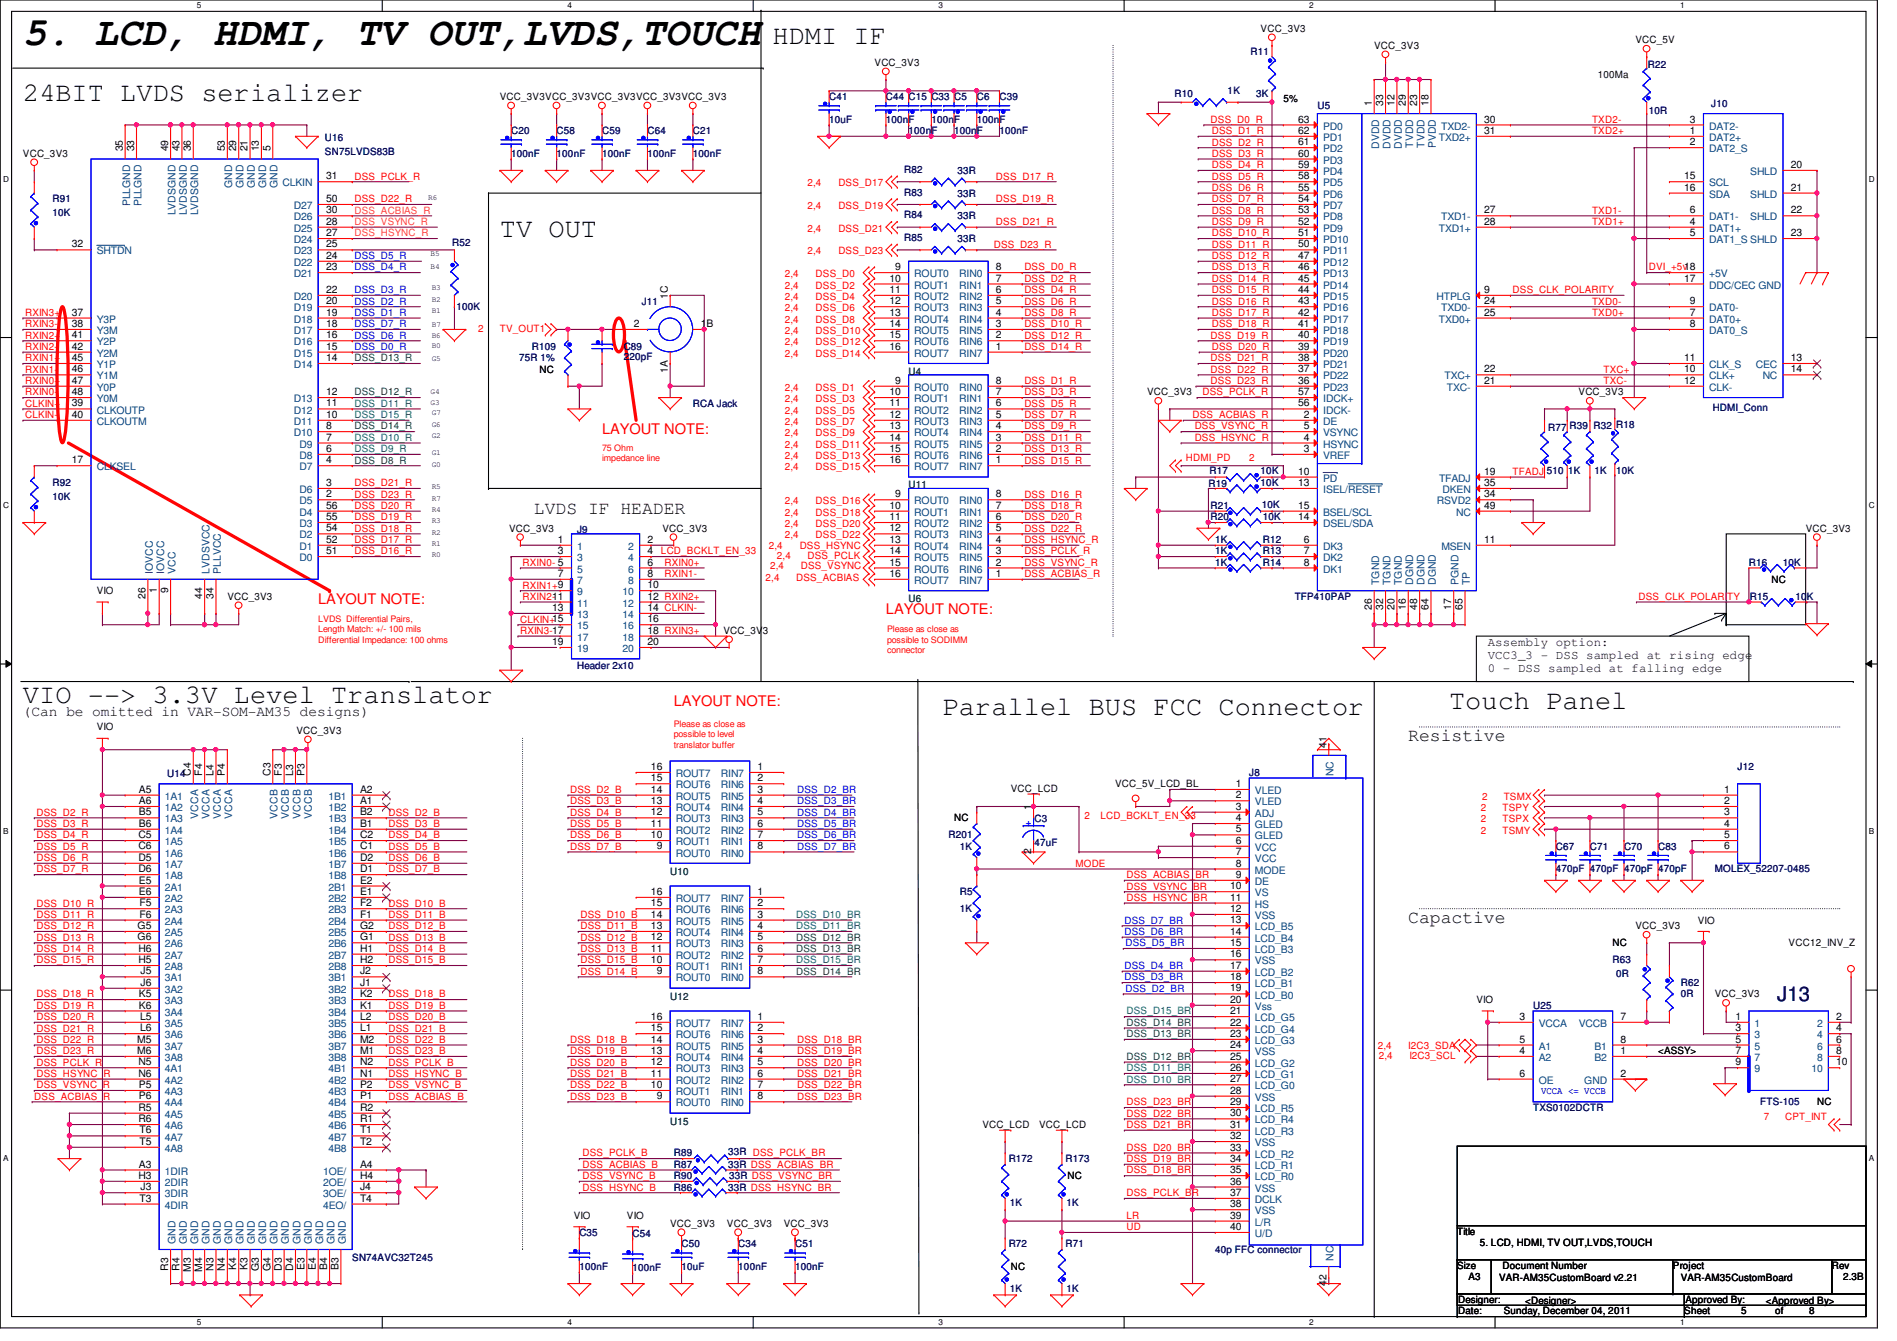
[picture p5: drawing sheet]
<svg xmlns="http://www.w3.org/2000/svg" width="297mm" height="210mm" viewBox="0 0 297 210" stroke-linecap="round" stroke-linejoin="round" font-family="sans-serif">
<defs><g id="words">
<text font-size="6.2" x="3.6" y="7">5. LCD, HDMI, TV OUT,LVDS,TOUCH</text>
<g font-size="4.2">
<text x="120.9" y="6.9">HDMI IF</text>
<text x="3.6" y="15.8">24BIT LVDS serializer</text>
<text x="78.3" y="37.2">TV OUT</text>
<text x="3.6" y="110.1">VIO --&gt; 3.3V Level Translator</text>
<text x="147.6" y="111.8">Parallel BUS FCC Connector</text>
<text x="226.9" y="111">Touch Panel</text>
</g>
<text font-size="3.2" fill="#000080" x="278.3" y="156.6">J13</text>
<g font-size="2.8">
<text x="83.6" y="80.5">LVDS IF HEADER</text>
<text x="220.5" y="116">Resistive</text>
<text x="220.5" y="144.5">Capactive</text>
</g>
<g font-size="2.3" fill="#f00">
<text x="94.3" y="67.9">LAYOUT NOTE:</text>
<text x="49.8" y="94.5">LAYOUT NOTE:</text>
<text x="138.7" y="96.1">LAYOUT NOTE:</text>
<text x="105.5" y="110.5">LAYOUT NOTE:</text>
</g>
<text font-size="2.3" x="3.6" y="112.1">(Can be omitted in VAR-SOM-AM35 designs)</text>
<g font-size="1.9">
<text x="233" y="101.1">Assembly option:</text>
<text x="233" y="103.2">VCC3_3 - DSS sampled at rising edge</text>
<text x="233" y="105.2">0 - DSS sampled at falling edge</text>
</g>
<g font-size="1.6">
<text x="197.4" y="5">VCC_3V3</text>
<text x="136.9" y="10.3">VCC_3V3</text>
<text x="215.2" y="7.7">VCC_3V3</text>
<text x="256.1" y="6.8">VCC_5V</text>
<text x="78.3" y="15.7">VCC_3V3VCC_3V3VCC_3V3VCC_3V3VCC_3V3</text>
<text x="201" y="16">5%</text>
<text x="214.8" y="16.6" transform="rotate(-90 214.8 16.6)">1</text>
<text x="216.6" y="16.6" transform="rotate(-90 216.6 16.6)">33</text>
<text x="218.4" y="16.6" transform="rotate(-90 218.4 16.6)">12</text>
<text x="220.1" y="16.6" transform="rotate(-90 220.1 16.6)">29</text>
<text x="221.9" y="16.6" transform="rotate(-90 221.9 16.6)">23</text>
<text x="223.7" y="16.6" transform="rotate(-90 223.7 16.6)">18</text>
<text x="250.2" y="12.3">100Ma</text>
<text x="19.2" y="23.7" transform="rotate(-90 19.2 23.7)">35</text>
<text x="21" y="23.7" transform="rotate(-90 21 23.7)">33</text>
<text x="26.3" y="23.7" transform="rotate(-90 26.3 23.7)">49</text>
<text x="28.1" y="23.7" transform="rotate(-90 28.1 23.7)">43</text>
<text x="29.9" y="23.7" transform="rotate(-90 29.9 23.7)">36</text>
<text x="35.2" y="23.7" transform="rotate(-90 35.2 23.7)">53</text>
<text x="37" y="23.7" transform="rotate(-90 37 23.7)">29</text>
<text x="38.8" y="23.7" transform="rotate(-90 38.8 23.7)">21</text>
<text x="40.6" y="23.7" transform="rotate(-90 40.6 23.7)">13</text>
<text x="42.3" y="23.7" transform="rotate(-90 42.3 23.7)">5</text>
<text x="203.3" y="19.2">63</text>
<text x="203.3" y="21">62</text>
<text x="203.3" y="22.7">61</text>
<text x="232.4" y="21">31</text>
<text x="232.4" y="19.2">30</text>
<text x="264.6" y="21">1</text>
<text x="264.6" y="19.2">3</text>
<text x="264.6" y="22.7">2</text>
<text x="3.6" y="24.6">VCC_3V3</text>
<text x="51.1" y="28.1">31</text>
<text x="203.3" y="24.5">60</text>
<text x="203.3" y="26.3">59</text>
<text x="203.3" y="28.1">58</text>
<text x="203.3" y="29.8">55</text>
<text x="263.7" y="28.1">15</text>
<text x="263.7" y="29.8">16</text>
<text x="280.4" y="29.8">21</text>
<text x="280.4" y="26.3">20</text>
<text x="51.1" y="33.4">30</text>
<text x="51.1" y="35.2">28</text>
<text x="51.1" y="31.6">50</text>
<text x="203.3" y="31.6">54</text>
<text x="203.3" y="33.4">53</text>
<text x="203.3" y="35.2">52</text>
<text x="232.4" y="35.2">28</text>
<text x="232.4" y="33.4">27</text>
<text x="264.6" y="35.2">4</text>
<text x="264.6" y="33.4">6</text>
<text x="280.4" y="33.4">22</text>
<text x="11.3" y="38.7">32</text>
<text x="51.1" y="40.5">24</text>
<text x="51.1" y="38.7">25</text>
<text x="51.1" y="37">27</text>
<text x="203.3" y="37">51</text>
<text x="203.3" y="38.7">50</text>
<text x="203.3" y="40.5">47</text>
<text x="264.6" y="37">5</text>
<text x="280.4" y="37">23</text>
<text x="51.1" y="47.6">20</text>
<text x="51.1" y="45.8">22</text>
<text x="51.1" y="42.3">23</text>
<text x="104.6" y="46.8" transform="rotate(-90 104.6 46.8)">1C</text>
<text x="139.3" y="47.6">12</text>
<text x="139.3" y="45.8">11</text>
<text x="139.3" y="44.1">10</text>
<text x="140.2" y="42.3">9</text>
<text x="156" y="44.1">7</text>
<text x="156" y="45.8">6</text>
<text x="156" y="47.6">5</text>
<text x="156" y="42.3">8</text>
<text x="203.3" y="42.3">46</text>
<text x="203.3" y="44.1">45</text>
<text x="203.3" y="45.8">44</text>
<text x="203.3" y="47.6">43</text>
<text x="232.4" y="47.6">24</text>
<text x="232.4" y="45.8">9</text>
<text x="263.7" y="44.1">17</text>
<text x="264.6" y="47.6">9</text>
<text x="11.3" y="53">41</text>
<text x="11.3" y="51.2">38</text>
<text x="11.3" y="49.4">37</text>
<text x="51.1" y="53">16</text>
<text x="51.1" y="51.2">18</text>
<text x="51.1" y="49.4">19</text>
<text x="99.3" y="51.2">2</text>
<text x="109.7" y="51.2">1B</text>
<text x="139.3" y="51.2">14</text>
<text x="139.3" y="49.4">13</text>
<text x="139.3" y="53">15</text>
<text x="156" y="49.4">4</text>
<text x="156" y="51.2">3</text>
<text x="156" y="53">2</text>
<text x="203.3" y="49.4">42</text>
<text x="203.3" y="51.2">41</text>
<text x="203.3" y="53">40</text>
<text x="232.4" y="49.4">25</text>
<text x="264.6" y="49.4">7</text>
<text x="264.6" y="51.2">8</text>
<text x="11.3" y="54.7">42</text>
<text x="11.3" y="56.5">45</text>
<text x="11.3" y="58.3">46</text>
<text x="51.1" y="56.5">14</text>
<text x="51.1" y="54.7">15</text>
<text x="84.5" y="58.3">NC</text>
<text x="104.6" y="58.3" transform="rotate(-90 104.6 58.3)">1A</text>
<text x="139.3" y="54.7">16</text>
<text x="156" y="54.7">1</text>
<text x="203.3" y="54.7">39</text>
<text x="203.3" y="56.5">38</text>
<text x="203.3" y="58.3">37</text>
<text x="232.4" y="58.3">22</text>
<text x="263.7" y="58.3">10</text>
<text x="263.7" y="56.5">11</text>
<text x="280.4" y="56.5">13</text>
<text x="280.4" y="58.3">14</text>
<text x="11.3" y="60.1">47</text>
<text x="11.3" y="63.6">39</text>
<text x="11.3" y="61.8">48</text>
<text x="11.3" y="65.4">40</text>
<text x="51.1" y="65.4">10</text>
<text x="51.1" y="63.6">11</text>
<text x="51.1" y="61.8">12</text>
<text x="139.3" y="65.4">12</text>
<text x="139.3" y="63.6">11</text>
<text x="139.3" y="61.8">10</text>
<text x="140.2" y="60.1">9</text>
<text x="156" y="61.8">7</text>
<text x="156" y="63.6">6</text>
<text x="156" y="65.4">5</text>
<text x="156" y="60.1">8</text>
<text x="179.6" y="61.9">VCC_3V3</text>
<text x="203.3" y="60.1">36</text>
<text x="203.3" y="61.8">57</text>
<text x="203.3" y="63.6">56</text>
<text x="204.2" y="65.4">2</text>
<text x="232.4" y="60.1">21</text>
<text x="247.2" y="61.9">VCC_3V3</text>
<text x="263.7" y="60.1">12</text>
<text x="51.1" y="70.7">6</text>
<text x="51.1" y="69">7</text>
<text x="51.1" y="67.2">8</text>
<text x="139.3" y="69">14</text>
<text x="139.3" y="67.2">13</text>
<text x="139.3" y="70.7">15</text>
<text x="156" y="67.2">4</text>
<text x="156" y="69">3</text>
<text x="156" y="70.7">2</text>
<text x="204.2" y="67.2">5</text>
<text x="204.2" y="69">4</text>
<text x="204.2" y="70.7">3</text>
<text x="11.3" y="72.5">17</text>
<text x="51.1" y="77.9">2</text>
<text x="51.1" y="76.1">3</text>
<text x="51.1" y="72.5">4</text>
<text x="139.3" y="72.5">16</text>
<text x="140.2" y="77.9">9</text>
<text x="156" y="72.5">1</text>
<text x="156" y="77.9">8</text>
<text x="203.3" y="76.1">13</text>
<text x="203.3" y="74.3">10</text>
<text x="232.4" y="74.3">19</text>
<text x="232.4" y="77.9">34</text>
<text x="232.4" y="76.1">35</text>
<text x="51.1" y="83.2">54</text>
<text x="51.1" y="81.4">55</text>
<text x="51.1" y="79.6">56</text>
<text x="79.7" y="83.2">VCC_3V3</text>
<text x="103.7" y="83.2">VCC_3V3</text>
<text x="139.3" y="83.2">12</text>
<text x="139.3" y="81.4">11</text>
<text x="139.3" y="79.6">10</text>
<text x="156" y="79.6">7</text>
<text x="156" y="81.4">6</text>
<text x="156" y="83.2">5</text>
<text x="203.3" y="79.6">15</text>
<text x="203.3" y="81.4">14</text>
<text x="232.4" y="79.6">49</text>
<text x="282.7" y="83.2">VCC_3V3</text>
<text x="51.1" y="86.7">51</text>
<text x="51.1" y="85">52</text>
<text x="87.4" y="85">1</text>
<text x="87.4" y="86.7">3</text>
<text x="101.4" y="85">2</text>
<text x="101.4" y="86.7">4</text>
<text x="101.4" y="88.5">6</text>
<text x="139.3" y="86.7">14</text>
<text x="139.3" y="85">13</text>
<text x="139.3" y="88.5">15</text>
<text x="156" y="85">4</text>
<text x="156" y="86.7">3</text>
<text x="156" y="88.5">2</text>
<text x="204.2" y="86.7">7</text>
<text x="204.2" y="88.5">8</text>
<text x="204.2" y="85">6</text>
<text x="232.4" y="85">11</text>
<text x="15.2" y="93">VIO</text>
<text x="22.8" y="93.7" transform="rotate(-90 22.8 93.7)">26</text>
<text x="24.5" y="92.8" transform="rotate(-90 24.5 92.8)">1</text>
<text x="26.3" y="92.8" transform="rotate(-90 26.3 92.8)">9</text>
<text x="31.7" y="93.7" transform="rotate(-90 31.7 93.7)">44</text>
<text x="33.4" y="93.7" transform="rotate(-90 33.4 93.7)">34</text>
<text x="35.6" y="93.9">VCC_3V3</text>
<text x="86.5" y="95.6">13</text>
<text x="87.4" y="90.3">7</text>
<text x="101.4" y="90.3">8</text>
<text x="101.4" y="92.1">10</text>
<text x="101.4" y="93.9">12 RXIN2+</text>
<text x="101.4" y="95.6">14 CLKIN-</text>
<text x="139.3" y="90.3">16</text>
<text x="156" y="90.3">1</text>
<text x="214.8" y="95.5" transform="rotate(-90 214.8 95.5)">26</text>
<text x="216.6" y="95.5" transform="rotate(-90 216.6 95.5)">32</text>
<text x="218.4" y="95.5" transform="rotate(-90 218.4 95.5)">20</text>
<text x="220.1" y="95.5" transform="rotate(-90 220.1 95.5)">16</text>
<text x="221.9" y="95.5" transform="rotate(-90 221.9 95.5)">48</text>
<text x="223.7" y="95.5" transform="rotate(-90 223.7 95.5)">64</text>
<text x="227.2" y="95.5" transform="rotate(-90 227.2 95.5)">17</text>
<text x="229" y="95.5" transform="rotate(-90 229 95.5)">65</text>
<text x="277.4" y="91.2">NC</text>
<text x="86.5" y="101">19</text>
<text x="101.4" y="97.4">16</text>
<text x="101.4" y="99.2">18 RXIN3+</text>
<text x="101.4" y="101">20</text>
<text x="113.3" y="99.2">VCC_3V3</text>
<text x="15.2" y="114.3">VIO</text>
<text x="46.4" y="114.9">VCC_3V3</text>
<text x="207.7" y="117" transform="rotate(-90 207.7 117)">41</text>
<text x="21.8" y="124.1">A5</text>
<text x="21.8" y="125.9">A6</text>
<text x="29.9" y="121.5" transform="rotate(-90 29.9 121.5)">C4</text>
<text x="31.7" y="121.5" transform="rotate(-90 31.7 121.5)">F4</text>
<text x="33.4" y="121.5" transform="rotate(-90 33.4 121.5)">L4</text>
<text x="35.2" y="121.5" transform="rotate(-90 35.2 121.5)">P4</text>
<text x="42.3" y="121.5" transform="rotate(-90 42.3 121.5)">C3</text>
<text x="44.1" y="121.5" transform="rotate(-90 44.1 121.5)">F3</text>
<text x="45.9" y="121.5" transform="rotate(-90 45.9 121.5)">L3</text>
<text x="47.7" y="121.5" transform="rotate(-90 47.7 121.5)">P3</text>
<text x="56.4" y="124.1">A2</text>
<text x="56.4" y="125.9">A1</text>
<text x="101.9" y="124.1">14</text>
<text x="101.9" y="125.9">13</text>
<text x="101.9" y="122.3">15</text>
<text x="101.9" y="120.5">16</text>
<text x="118.6" y="125.9">4</text>
<text x="118.6" y="124.1">3</text>
<text x="118.6" y="122.3">2</text>
<text x="118.6" y="120.5">1</text>
<text x="158.3" y="124">VCC_LCD</text>
<text x="174.6" y="123.2">VCC_5V_LCD_BL</text>
<text x="193.5" y="123.2">1</text>
<text x="193.5" y="125">2</text>
<text x="270" y="124.1">1</text>
<text x="270" y="125.9">2</text>
<text x="21.7" y="131.2">C5</text>
<text x="21.8" y="127.6">B5</text>
<text x="21.8" y="129.4">B6</text>
<text x="56.4" y="127.6">B2</text>
<text x="56.4" y="129.4">B1</text>
<text x="56.4" y="131.2">C2</text>
<text x="101.9" y="127.6">12</text>
<text x="101.9" y="129.4">11</text>
<text x="101.9" y="131.2">10</text>
<text x="118.6" y="131.2">7</text>
<text x="118.6" y="129.4">6</text>
<text x="118.6" y="127.6">5</text>
<text x="149.4" y="128.6">NC</text>
<text x="161.5" y="126.8" transform="rotate(-90 161.5 126.8)">1</text>
<text x="193.5" y="126.7">3</text>
<text x="193.5" y="128.5">4</text>
<text x="193.5" y="130.3">5</text>
<text x="270" y="127.6">3</text>
<text x="270" y="129.4">4</text>
<text x="270" y="131.2">5</text>
<text x="21.7" y="133">C6</text>
<text x="21.7" y="134.7">D5</text>
<text x="21.7" y="136.5">D6</text>
<text x="56.4" y="133">C1</text>
<text x="56.4" y="134.7">D2</text>
<text x="56.4" y="136.5">D1</text>
<text x="102.8" y="133">9</text>
<text x="118.6" y="133">8</text>
<text x="161.5" y="133.7" transform="rotate(-90 161.5 133.7)">2</text>
<text x="193.5" y="132.1">6</text>
<text x="193.5" y="133.9">7</text>
<text x="193.5" y="135.6">8</text>
<text x="193.5" y="137.4">9</text>
<text x="270" y="133">6</text>
<text x="21.8" y="138.3">E5</text>
<text x="21.8" y="140.1">E6</text>
<text x="21.8" y="141.9">F5</text>
<text x="21.8" y="143.6">F6</text>
<text x="56.4" y="138.3">E2</text>
<text x="56.4" y="140.1">E1</text>
<text x="56.4" y="141.9">F2</text>
<text x="56.4" y="143.6">F1</text>
<text x="101.9" y="143.6">14</text>
<text x="101.9" y="141.9">15</text>
<text x="101.9" y="140.1">16</text>
<text x="118.6" y="143.6">3</text>
<text x="118.6" y="141.9">2</text>
<text x="118.6" y="140.1">1</text>
<text x="192.6" y="139.2">10</text>
<text x="192.6" y="141">11</text>
<text x="192.6" y="142.7">12</text>
<text x="21.5" y="145.4">G5</text>
<text x="21.5" y="147.2">G6</text>
<text x="21.7" y="149">H6</text>
<text x="56.4" y="145.4">G2</text>
<text x="56.4" y="147.2">G1</text>
<text x="56.4" y="149">H1</text>
<text x="101.9" y="145.4">13</text>
<text x="101.9" y="147.2">12</text>
<text x="101.9" y="149">11</text>
<text x="118.6" y="149">6</text>
<text x="118.6" y="147.2">5</text>
<text x="118.6" y="145.4">4</text>
<text x="192.6" y="144.5">13</text>
<text x="192.6" y="146.3">14</text>
<text x="192.6" y="149.9">16</text>
<text x="192.6" y="148.1">15</text>
<text x="252.5" y="148.1">NC</text>
<text x="256.1" y="145.5">VCC_3V3</text>
<text x="265.8" y="144.6">VIO</text>
<text x="280.1" y="148.1">VCC12_INV_Z</text>
<text x="21.7" y="150.7">H5</text>
<text x="22" y="152.5">J5</text>
<text x="22" y="154.3">J6</text>
<text x="56.4" y="150.7">H2</text>
<text x="56.4" y="152.5">J2</text>
<text x="56.4" y="154.3">J1</text>
<text x="101.9" y="150.7">10</text>
<text x="102.8" y="152.5">9</text>
<text x="118.6" y="150.7">7</text>
<text x="118.6" y="152.5">8</text>
<text x="192.6" y="151.6">17</text>
<text x="192.6" y="153.4">18</text>
<text x="192.6" y="155.2">19</text>
<text x="21.8" y="156.1">K5</text>
<text x="21.8" y="157.9">K6</text>
<text x="21.9" y="159.6">L5</text>
<text x="21.9" y="161.4">L6</text>
<text x="56.4" y="156.1">K2</text>
<text x="56.4" y="157.9">K1</text>
<text x="56.4" y="159.6">L2</text>
<text x="56.4" y="161.4">L1</text>
<text x="101.9" y="161.4">15</text>
<text x="101.9" y="159.6">16</text>
<text x="118.6" y="161.4">2</text>
<text x="118.6" y="159.6">1</text>
<text x="192.6" y="157">20</text>
<text x="192.6" y="158.7">21</text>
<text x="192.6" y="160.5">22</text>
<text x="231.2" y="157">VIO</text>
<text x="238" y="159.6">3</text>
<text x="253.7" y="159.6">7</text>
<text x="268.5" y="156.1">VCC_3V3</text>
<text x="271.7" y="159.6">1</text>
<text x="271.7" y="161.4">3</text>
<text x="287.5" y="159.6">2</text>
<text x="287.5" y="161.4">4</text>
<text x="21.5" y="163.2">M5</text>
<text x="21.5" y="165">M6</text>
<text x="21.7" y="166.8">N5</text>
<text x="56.4" y="163.2">M2</text>
<text x="56.4" y="165">M1</text>
<text x="56.4" y="166.8">N2</text>
<text x="101.9" y="163.2">14</text>
<text x="101.9" y="165">13</text>
<text x="101.9" y="166.8">12</text>
<text x="118.6" y="166.8">5</text>
<text x="118.6" y="165">4</text>
<text x="118.6" y="163.2">3</text>
<text x="192.6" y="162.3">23</text>
<text x="192.6" y="164.1">24</text>
<text x="192.6" y="165.9">25</text>
<text x="192.6" y="167.6">26</text>
<text x="238" y="165">4</text>
<text x="238" y="163.2">5</text>
<text x="253.7" y="165">1</text>
<text x="253.7" y="163.2">8</text>
<text x="259.6" y="165">&lt;ASSY&gt;</text>
<text x="271.7" y="163.2">5</text>
<text x="271.7" y="165">7</text>
<text x="271.7" y="166.8">9</text>
<text x="287.5" y="163.2">6</text>
<text x="287.5" y="165">8</text>
<text x="287.5" y="166.8">10</text>
<text x="21.7" y="168.5">N6</text>
<text x="21.7" y="173.9">R5</text>
<text x="21.8" y="170.3">P5</text>
<text x="21.8" y="172.1">P6</text>
<text x="56.4" y="168.5">N1</text>
<text x="56.4" y="170.3">P2</text>
<text x="56.4" y="172.1">P1</text>
<text x="56.4" y="173.9">R2</text>
<text x="101.9" y="168.5">11</text>
<text x="101.9" y="170.3">10</text>
<text x="102.8" y="172.1">9</text>
<text x="118.6" y="170.3">7</text>
<text x="118.6" y="168.5">6</text>
<text x="118.6" y="172.1">8</text>
<text x="192.6" y="169.4">27</text>
<text x="192.6" y="171.2">28</text>
<text x="192.6" y="173">29</text>
<text x="238" y="168.5">6</text>
<text x="253.7" y="168.5">2</text>
<text x="284.5" y="173">NC</text>
<text x="21.7" y="175.6">R6</text>
<text x="21.8" y="179.2">T5</text>
<text x="21.8" y="177.4">T6</text>
<text x="56.4" y="175.6">R1</text>
<text x="56.4" y="179.2">T2</text>
<text x="56.4" y="177.4">T1</text>
<text x="153.8" y="176.6">VCC_LCD</text>
<text x="162.7" y="176.6">VCC_LCD</text>
<text x="192.6" y="174.8">30</text>
<text x="192.6" y="176.5">31</text>
<text x="192.6" y="178.3">32</text>
<text x="21.7" y="184.5">H3</text>
<text x="21.8" y="182.8">A3</text>
<text x="56.4" y="182.8">A4</text>
<text x="56.4" y="184.5">H4</text>
<text x="167.2" y="184.6">NC</text>
<text x="192.6" y="180.1">33</text>
<text x="192.6" y="181.9">34</text>
<text x="192.6" y="183.6">35</text>
<text x="192.6" y="185.4">36</text>
<text x="21.8" y="188.1">T3</text>
<text x="22" y="186.3">J3</text>
<text x="56.4" y="186.3">J4</text>
<text x="56.4" y="188.1">T4</text>
<text x="89.8" y="190.8">VIO</text>
<text x="98.2" y="190.8">VIO</text>
<text x="192.6" y="187.2">37</text>
<text x="192.6" y="189">38</text>
<text x="192.6" y="190.8">39</text>
<text x="104.9" y="192">VCC_3V3</text>
<text x="113.8" y="192">VCC_3V3</text>
<text x="122.7" y="192">VCC_3V3</text>
<text x="192.6" y="192.5">40</text>
<text x="228.2" y="193.3">Title</text>
<text x="231.7" y="195.1">5. LCD, HDMI, TV OUT,LVDS,TOUCH</text>
<text x="26.3" y="198.9" transform="rotate(-90 26.3 198.9)">R3</text>
<text x="28.1" y="198.9" transform="rotate(-90 28.1 198.9)">R4</text>
<text x="29.9" y="199.1" transform="rotate(-90 29.9 199.1)">M3</text>
<text x="31.7" y="199.1" transform="rotate(-90 31.7 199.1)">M4</text>
<text x="33.4" y="198.9" transform="rotate(-90 33.4 198.9)">N3</text>
<text x="35.2" y="198.9" transform="rotate(-90 35.2 198.9)">N4</text>
<text x="37" y="198.8" transform="rotate(-90 37 198.8)">K4</text>
<text x="38.8" y="198.8" transform="rotate(-90 38.8 198.8)">K3</text>
<text x="40.6" y="199" transform="rotate(-90 40.6 199)">G3</text>
<text x="42.3" y="199" transform="rotate(-90 42.3 199)">G4</text>
<text x="44.1" y="198.9" transform="rotate(-90 44.1 198.9)">D3</text>
<text x="45.9" y="198.9" transform="rotate(-90 45.9 198.9)">D4</text>
<text x="47.7" y="198.8" transform="rotate(-90 47.7 198.8)">E3</text>
<text x="49.4" y="198.8" transform="rotate(-90 49.4 198.8)">E4</text>
<text x="51.2" y="198.8" transform="rotate(-90 51.2 198.8)">B4</text>
<text x="53" y="198.8" transform="rotate(-90 53 198.8)">B3</text>
<text x="158.3" y="198.8">NC</text>
<text x="207.7" y="201.3" transform="rotate(-90 207.7 201.3)">42</text>
<text x="228.2" y="198.6">Size</text>
<text x="228.3" y="204">Designer:</text>
<text x="230" y="200.4">A3</text>
<text x="234.7" y="200.6">VAR-AM35CustomBoard v2.21</text>
<text x="235.3" y="198.6">Document Number</text>
<text x="262" y="198.6">Project</text>
<text x="263.2" y="200.6">VAR-AM35CustomBoard</text>
<text x="263.9" y="204">Approved By:</text>
<text x="286.8" y="198.6">Rev</text>
<text x="288.6" y="200.4">2.3B</text>
<text x="228.3" y="205.7">Date:</text>
<text x="235.5" y="205.7">Sunday, December 04, 2011</text>
<text x="238.8" y="204.1">&lt;Designer&gt;</text>
<text x="263.7" y="205.7">Sheet</text>
<text x="272.6" y="205.7">5</text>
<text x="276.5" y="204.1">&lt;Approved By&gt;</text>
<text x="278" y="205.7">of</text>
<text x="283.3" y="205.7">8</text>
</g>
<g font-size="1.6" fill="#000080">
<text x="195.8" y="8.6">R11</text>
<text x="258" y="10.7">R22</text>
<text x="129.8" y="15.7">C41</text>
<text x="138.7" y="15.7">C44 C15 C33 C5</text>
<text x="152.9" y="15.7">C6</text>
<text x="156.5" y="15.7">C39</text>
<text x="183.9" y="15.1">R10</text>
<text x="192.2" y="14.8">1K</text>
<text x="196.7" y="15.1">3K</text>
<text x="206.3" y="17.1">U5</text>
<text x="258.2" y="17.8">10R</text>
<text x="268" y="16.7">J10</text>
<text x="50.9" y="22.1">U16</text>
<text x="80" y="21">C20</text>
<text x="87.2" y="21">C58</text>
<text x="94.3" y="21">C59</text>
<text x="101.4" y="21">C64</text>
<text x="108.5" y="21">C21</text>
<text x="129.8" y="19.2">10uF</text>
<text x="138.7" y="19.2">100nF</text>
<text x="142.3" y="21">100nF</text>
<text x="145.8" y="19.2">100nF</text>
<text x="149.4" y="21">100nF</text>
<text x="152.9" y="19.2">100nF</text>
<text x="156.5" y="21">100nF</text>
<text x="50.9" y="24.2">SN75LVDS83B</text>
<text x="80" y="24.6">100nF</text>
<text x="87.2" y="24.6">100nF</text>
<text x="94.3" y="24.6">100nF</text>
<text x="101.4" y="24.6">100nF</text>
<text x="108.5" y="24.6">100nF</text>
<text x="141.6" y="27.1">R82</text>
<text x="149.9" y="27.2">33R</text>
<text x="8.2" y="31.7">R91</text>
<text x="8.2" y="33.8">10K</text>
<text x="141.6" y="34.2">R84</text>
<text x="141.6" y="30.6">R83</text>
<text x="149.9" y="34.3">33R</text>
<text x="149.9" y="30.8">33R</text>
<text x="70.8" y="38.4">R52</text>
<text x="141.6" y="37.7">R85</text>
<text x="149.9" y="37.9">33R</text>
<text x="100.5" y="47.7">J11</text>
<text x="71.5" y="48.6">100K</text>
<text x="81.3" y="56.6">75R 1%</text>
<text x="83.3" y="54.8">R109</text>
<text x="97.7" y="54.8">C89</text>
<text x="97.7" y="56.4">220pF</text>
<text x="108.5" y="63.7">RCA Jack</text>
<text x="268.2" y="64.4">HDMI_Conn</text>
<text x="242.4" y="67.4">R77 R39 R32 R18</text>
<text x="8.2" y="76.1">R92</text>
<text x="189.2" y="76.3">R19</text>
<text x="189.4" y="74.2">R17</text>
<text x="197.4" y="74.2">10K</text>
<text x="197.4" y="76.1">10K</text>
<text x="245.6" y="74.2">1K</text>
<text x="249.7" y="74.2">1K</text>
<text x="253.1" y="74.2">10K</text>
<text x="8.2" y="78.2">10K</text>
<text x="90.4" y="83.4">J9</text>
<text x="189.6" y="79.7">R21</text>
<text x="189.6" y="81.4">R20</text>
<text x="197.6" y="79.5">10K</text>
<text x="197.7" y="81.4">10K</text>
<text x="190.3" y="88.6">1K</text>
<text x="190.3" y="85">1K</text>
<text x="190.3" y="86.8">1K</text>
<text x="197.7" y="88.6">R14</text>
<text x="197.7" y="85">R12</text>
<text x="197.7" y="86.8">R13</text>
<text x="273.9" y="88.6">R16</text>
<text x="279.2" y="88.6">10K</text>
<text x="202.7" y="93.9">TFP410PAP</text>
<text x="274" y="93.9">R15</text>
<text x="281.1" y="93.9">10K</text>
<text x="90.4" y="104.7">Header 2x10</text>
<text x="26.2" y="121.6">U14</text>
<text x="195.6" y="121.5">J8</text>
<text x="272.1" y="120.6">J12</text>
<text x="148.5" y="131.2">R201</text>
<text x="162" y="128.7">C3</text>
<text x="150.3" y="133">1K</text>
<text x="162" y="132.5">47uF</text>
<text x="243.6" y="133">C67</text>
<text x="243.6" y="136.6">470pF 470pF 470pF 470pF</text>
<text x="249" y="133">C71</text>
<text x="254.3" y="133">C70</text>
<text x="259.6" y="133">C83</text>
<text x="268.5" y="136.6">MOLEX_52207-0485</text>
<text x="150.3" y="140.1">R5</text>
<text x="150.3" y="142.8">1K</text>
<text x="252.5" y="150.8">R63</text>
<text x="253.1" y="152.9">0R</text>
<text x="263.2" y="154.3">R62</text>
<text x="240.1" y="157.9">U25</text>
<text x="263.2" y="156.1">0R</text>
<text x="240.1" y="173.9">TXS0102DCTR</text>
<text x="275.6" y="173">FTS-105</text>
<text x="105.5" y="184.6">R90</text>
<text x="105.5" y="182.8">R87</text>
<text x="105.5" y="181">R89</text>
<text x="114" y="182.8">33R DSS_ACBIAS_BR</text>
<text x="114" y="180.8">33R DSS_PCLK_BR</text>
<text x="114.2" y="184.6">33R DSS_VSYNC_BR</text>
<text x="157.9" y="181.9">R172</text>
<text x="166.8" y="181.9">R173</text>
<text x="105.5" y="186.4">R86</text>
<text x="114" y="186.4">33R DSS_HSYNC_BR</text>
<text x="158.1" y="188.8">1K</text>
<text x="167" y="188.8">1K</text>
<text x="55.2" y="197.4">SN74AVC32T245</text>
<text x="90.7" y="193.5">C35</text>
<text x="99.1" y="193.6">C54</text>
<text x="106.7" y="195.2">C50</text>
<text x="115.6" y="195.2">C34</text>
<text x="124.5" y="195.2">C51</text>
<text x="157.9" y="195.2">R72</text>
<text x="166.8" y="195.2">R71</text>
<text x="190.3" y="196.1">40p FFC connector</text>
<text x="90.7" y="198.8">100nF</text>
<text x="99.1" y="199">100nF</text>
<text x="106.7" y="198.8">10uF</text>
<text x="115.6" y="198.8">100nF</text>
<text x="124.5" y="198.8">100nF</text>
<text x="158.1" y="202.2">1K</text>
<text x="167" y="202.2">1K</text>
</g>
<g font-size="1.6" fill="#f00">
<text x="189.6" y="19.2">DSS_D0_R</text>
<text x="189.7" y="21">DSS_D1_R</text>
<text x="189.7" y="22.8">DSS_D2_R</text>
<text x="249.3" y="19.2">TXD2-</text>
<text x="249.3" y="21">TXD2+</text>
<text x="55.5" y="28.1">DSS_PCLK_R</text>
<text x="126.4" y="29.2">2,4</text>
<text x="131.3" y="29.2">DSS_D17</text>
<text x="156" y="28.1">DSS_D17_R</text>
<text x="189.7" y="24.6">DSS_D3_R</text>
<text x="189.7" y="28.1">DSS_D5_R</text>
<text x="189.7" y="29.9">DSS_D6_R</text>
<text x="189.7" y="26.3">DSS_D4_R</text>
<text x="55.5" y="31.7">DSS_D22_R</text>
<text x="126.4" y="32.7">2,4</text>
<text x="131.3" y="32.7">DSS_D19</text>
<text x="156" y="31.7">DSS_D19_R</text>
<text x="156" y="35.2">DSS_D21_R</text>
<text x="189.7" y="31.7">DSS_D7_R</text>
<text x="189.7" y="35.2">DSS_D9_R</text>
<text x="189.7" y="33.4">DSS_D8_R</text>
<text x="249.3" y="33.4">TXD1-</text>
<text x="249.3" y="35.2">TXD1+</text>
<text x="126.4" y="36.3">2,4</text>
<text x="126.4" y="39.8">2,4</text>
<text x="131.3" y="36.3">DSS_D21</text>
<text x="131.3" y="39.8">DSS_D23</text>
<text x="155.6" y="38.8">DSS_D23_R</text>
<text x="189.7" y="38.8">DSS_D11_R</text>
<text x="189.7" y="37">DSS_D10_R</text>
<text x="189.7" y="40.6">DSS_D12_R</text>
<text x="122.9" y="43.4">2,4</text>
<text x="122.9" y="45.2">2,4</text>
<text x="122.9" y="46.9">2,4</text>
<text x="127.7" y="43.4">DSS_D0</text>
<text x="127.7" y="45.2">DSS_D2</text>
<text x="127.7" y="46.9">DSS_D4</text>
<text x="160.4" y="42.3">DSS_D0_R</text>
<text x="160.4" y="47.7">DSS_D6_R</text>
<text x="160.4" y="44.1">DSS_D2_R</text>
<text x="160.4" y="45.9">DSS_D4_R</text>
<text x="189.7" y="42.3">DSS_D13_R</text>
<text x="189.7" y="45.9">DSS_D15_R</text>
<text x="189.7" y="47.7">DSS_D16_R</text>
<text x="189.7" y="44.1">DSS_D14_R</text>
<text x="236.9" y="45.9">DSS_CLK_POLARITY</text>
<text x="249.3" y="47.7">TXD0-</text>
<text x="258.2" y="42.3">DVI_+5v18</text>
<text x="3.9" y="53">RXIN2+</text>
<text x="3.9" y="51.2">RXIN3-</text>
<text x="3.9" y="49.4">RXIN3+</text>
<text x="74.9" y="51.9">2</text>
<text x="78.3" y="51.9">TV_OUT1</text>
<text x="122.9" y="50.5">2,4</text>
<text x="122.9" y="52.3">2,4</text>
<text x="122.9" y="48.7">2,4</text>
<text x="127.7" y="50.5">DSS_D8</text>
<text x="127.7" y="52.3">DSS_D10</text>
<text x="127.7" y="48.7">DSS_D6</text>
<text x="160.4" y="51.2">DSS_D10_R</text>
<text x="160.4" y="53">DSS_D12_R</text>
<text x="160.4" y="49.4">DSS_D8_R</text>
<text x="189.6" y="53">DSS_D19_R</text>
<text x="189.7" y="51.2">DSS_D18_R</text>
<text x="189.7" y="49.4">DSS_D17_R</text>
<text x="249.3" y="49.4">TXD0+</text>
<text x="3.9" y="58.3">RXIN1-</text>
<text x="3.9" y="56.6">RXIN1+</text>
<text x="3.9" y="54.8">RXIN2-</text>
<text x="122.9" y="54.1">2,4</text>
<text x="122.9" y="55.8">2,4</text>
<text x="127.7" y="54.1">DSS_D12</text>
<text x="127.7" y="55.8">DSS_D14</text>
<text x="160.4" y="54.8">DSS_D14_R</text>
<text x="189.6" y="58.3">DSS_D22_R</text>
<text x="189.6" y="56.6">DSS_D21_R</text>
<text x="189.7" y="54.8">DSS_D20_R</text>
<text x="251.1" y="58.3">TXC+</text>
<text x="3.9" y="61.9">RXIN0-</text>
<text x="3.9" y="60.1">RXIN0+</text>
<text x="3.9" y="63.7">CLKIN+</text>
<text x="3.9" y="65.4">CLKIN-</text>
<text x="122.9" y="61.2">2,4</text>
<text x="122.9" y="62.9">2,4</text>
<text x="122.9" y="64.7">2,4</text>
<text x="127.7" y="61.2">DSS_D1</text>
<text x="127.7" y="62.9">DSS_D3</text>
<text x="127.7" y="64.7">DSS_D5</text>
<text x="160.4" y="60.1">DSS_D1_R</text>
<text x="160.4" y="61.9">DSS_D3_R</text>
<text x="160.4" y="63.7">DSS_D5_R</text>
<text x="160.4" y="65.4">DSS_D7_R</text>
<text x="186.7" y="65.4">DSS_ACBIAS_R</text>
<text x="188.3" y="61.9">DSS_PCLK_R</text>
<text x="189.6" y="60.1">DSS_D23_R</text>
<text x="251.1" y="60.1">TXC-</text>
<text x="122.9" y="66.5">2,4</text>
<text x="122.9" y="70.1">2,4</text>
<text x="122.9" y="68.3">2,4</text>
<text x="122.9" y="71.8">2,4</text>
<text x="127.7" y="66.5">DSS_D7</text>
<text x="127.7" y="70.1">DSS_D11</text>
<text x="127.7" y="68.3">DSS_D9</text>
<text x="127.7" y="71.8">DSS_D13</text>
<text x="160.4" y="67.2">DSS_D9_R</text>
<text x="160.4" y="69">DSS_D11_R</text>
<text x="160.4" y="70.8">DSS_D13_R</text>
<text x="187.1" y="67.2">DSS_VSYNC_R</text>
<text x="187.1" y="69">DSS_HSYNC_R</text>
<text x="55.5" y="76.1">DSS_D21_R</text>
<text x="55.5" y="77.9">DSS_D23_R</text>
<text x="122.9" y="73.6">2,4</text>
<text x="127.7" y="73.6">DSS_D15</text>
<text x="160.4" y="77.9">DSS_D16_R</text>
<text x="160.4" y="72.6">DSS_D15_R</text>
<text x="185.7" y="72.2">HDMI_PD</text>
<text x="195.6" y="72.2">2</text>
<text x="236.9" y="74.3">TFADJ 510</text>
<text x="55.5" y="81.4">DSS_D19_R</text>
<text x="55.5" y="83.2">DSS_D18_R</text>
<text x="55.5" y="79.7">DSS_D20_R</text>
<text x="122.9" y="80.7">2,4</text>
<text x="122.9" y="79">2,4</text>
<text x="122.9" y="82.5">2,4</text>
<text x="127.7" y="80.7">DSS_D18</text>
<text x="127.7" y="79">DSS_D16</text>
<text x="127.7" y="82.5">DSS_D20</text>
<text x="160.4" y="79.7">DSS_D18_R</text>
<text x="160.4" y="81.4">DSS_D20_R</text>
<text x="160.4" y="83.2">DSS_D22_R</text>
<text x="55.5" y="85">DSS_D17_R</text>
<text x="55.5" y="86.8">DSS_D16_R</text>
<text x="81.8" y="88.6">RXIN0- 5</text>
<text x="103.5" y="86.8">LCD_BCKLT_EN_33</text>
<text x="104.1" y="88.6">RXIN0+</text>
<text x="120.4" y="85.9">2,4</text>
<text x="120.6" y="89.1">2,4</text>
<text x="121.7" y="87.5">2,4</text>
<text x="122.9" y="84.3">2,4</text>
<text x="125.2" y="85.9">DSS_HSYNC</text>
<text x="125.4" y="89.1">DSS_VSYNC</text>
<text x="126.4" y="87.5">DSS_PCLK</text>
<text x="127.7" y="84.3">DSS_D22</text>
<text x="160.4" y="85">DSS_HSYNC_R</text>
<text x="160.4" y="88.6">DSS_VSYNC_R</text>
<text x="160.4" y="86.8">DSS_PCLK_R</text>
<text x="81.8" y="92.1">RXIN1+9</text>
<text x="81.8" y="93.9">RXIN2-11</text>
<text x="104.1" y="90.3">RXIN1-</text>
<text x="119.9" y="90.9">2,4</text>
<text x="124.7" y="90.9">DSS_ACBIAS</text>
<text x="160.4" y="90.3">DSS_ACBIAS_R</text>
<text x="256.6" y="93.9">DSS_CLK_POLARITY</text>
<text x="81.4" y="99.2">RXIN3-17</text>
<text x="81.4" y="97.5">CLKIN+15</text>
<text x="89.3" y="124.1">DSS_D2_B</text>
<text x="89.3" y="125.9">DSS_D3_B</text>
<text x="232.1" y="125.2">2</text>
<text x="235.5" y="125.2">TSMX</text>
<text x="5.7" y="127.7">DSS_D2_R</text>
<text x="5.7" y="129.5">DSS_D3_R</text>
<text x="5.7" y="131.2">DSS_D4_R</text>
<text x="60.8" y="127.7">DSS_D2_B</text>
<text x="60.8" y="129.5">DSS_D3_B</text>
<text x="60.8" y="131.2">DSS_D4_B</text>
<text x="89.3" y="131.2">DSS_D6_B</text>
<text x="89.3" y="127.7">DSS_D4_B</text>
<text x="89.3" y="129.5">DSS_D5_B</text>
<text x="169.8" y="128.2">2</text>
<text x="172.3" y="128.2">LCD_BCKLT_EN_33</text>
<text x="231.9" y="127">2</text>
<text x="231.9" y="128.7">2</text>
<text x="231.9" y="130.5">2</text>
<text x="235.3" y="127">TSPY</text>
<text x="235.3" y="128.7">TSPX</text>
<text x="235.3" y="130.5">TSMY</text>
<text x="5.7" y="133">DSS_D5_R</text>
<text x="5.7" y="134.8">DSS_D6_R</text>
<text x="5.7" y="136.6">DSS_D7_R</text>
<text x="60.8" y="133">DSS_D5_B</text>
<text x="60.8" y="134.8">DSS_D6_B</text>
<text x="60.8" y="136.6">DSS_D7_B</text>
<text x="89.3" y="133">DSS_D7_B</text>
<text x="168.4" y="135.7">MODE</text>
<text x="176.4" y="137.5">DSS_ACBIAS_BR</text>
<text x="5.7" y="141.9">DSS_D10_R</text>
<text x="5.7" y="143.7">DSS_D11_R</text>
<text x="60.8" y="141.9">DSS_D10_B</text>
<text x="60.8" y="143.7">DSS_D11_B</text>
<text x="90.9" y="143.7">DSS_D10_B</text>
<text x="176.4" y="141">DSS_HSYNC_BR</text>
<text x="176.4" y="139.2">DSS_VSYNC_BR</text>
<text x="5.7" y="149">DSS_D14_R</text>
<text x="5.7" y="145.5">DSS_D12_R</text>
<text x="5.7" y="147.2">DSS_D13_R</text>
<text x="60.8" y="149">DSS_D14_B</text>
<text x="60.8" y="145.5">DSS_D12_B</text>
<text x="60.8" y="147.2">DSS_D13_B</text>
<text x="90.9" y="145.5">DSS_D11_B</text>
<text x="90.9" y="147.2">DSS_D12_B</text>
<text x="90.9" y="149">DSS_D13_B</text>
<text x="5.7" y="150.8">DSS_D15_R</text>
<text x="60.8" y="150.8">DSS_D15_B</text>
<text x="90.9" y="150.8">DSS_D15_B</text>
<text x="90.9" y="152.6">DSS_D14_B</text>
<text x="5.7" y="161.5">DSS_D21_R</text>
<text x="5.7" y="156.1">DSS_D18_R</text>
<text x="5.7" y="159.7">DSS_D20_R</text>
<text x="5.7" y="157.9">DSS_D19_R</text>
<text x="60.8" y="161.5">DSS_D21_B</text>
<text x="60.8" y="156.1">DSS_D18_B</text>
<text x="60.8" y="159.7">DSS_D20_B</text>
<text x="60.8" y="157.9">DSS_D19_B</text>
<text x="5.7" y="163.2">DSS_D22_R</text>
<text x="5.7" y="165">DSS_D23_R</text>
<text x="5.7" y="166.8">DSS_PCLK_R</text>
<text x="60.8" y="163.2">DSS_D22_B</text>
<text x="60.8" y="165">DSS_D23_B</text>
<text x="60.8" y="166.8">DSS_PCLK_B</text>
<text x="89.3" y="163.2">DSS_D18_B</text>
<text x="89.3" y="166.8">DSS_D20_B</text>
<text x="89.3" y="165">DSS_D19_B</text>
<text x="124.8" y="163.2">DSS_D18_BR</text>
<text x="124.8" y="166.8">DSS_D20_BR</text>
<text x="124.8" y="165">DSS_D19_BR</text>
<text x="215.7" y="164.1">2,4</text>
<text x="215.9" y="165.7">2,4</text>
<text x="220.5" y="164.1">I2C3_SDA</text>
<text x="220.7" y="165.7">I2C3_SCL</text>
<text x="5.4" y="172.1">DSS_ACBIAS_R</text>
<text x="5.7" y="170.3">DSS_VSYNC_R</text>
<text x="5.7" y="168.6">DSS_HSYNC_R</text>
<text x="60.8" y="170.3">DSS_VSYNC_B</text>
<text x="60.8" y="168.6">DSS_HSYNC_B</text>
<text x="60.8" y="172.1">DSS_ACBIAS_B</text>
<text x="89.3" y="168.6">DSS_D21_B</text>
<text x="89.3" y="170.3">DSS_D22_B</text>
<text x="89.3" y="172.1">DSS_D23_B</text>
<text x="124.8" y="170.3">DSS_D22_BR</text>
<text x="124.8" y="168.6">DSS_D21_BR</text>
<text x="124.8" y="172.1">DSS_D23_BR</text>
<text x="176.4" y="173">DSS_D23_BR</text>
<text x="176.4" y="174.8">DSS_D22_BR</text>
<text x="176.4" y="176.6">DSS_D21_BR</text>
<text x="276.2" y="175.3">7</text>
<text x="279.5" y="175.3">CPT_INT</text>
<text x="91.2" y="181">DSS_PCLK_B</text>
<text x="91.2" y="184.6">DSS_VSYNC_B</text>
<text x="91.2" y="182.8">DSS_ACBIAS_B</text>
<text x="176.4" y="183.7">DSS_D18_BR</text>
<text x="176.4" y="180.1">DSS_D20_BR</text>
<text x="176.4" y="181.9">DSS_D19_BR</text>
<text x="91.2" y="186.4">DSS_HSYNC_B</text>
<text x="176.4" y="190.8">LR</text>
<text x="176.4" y="187.2">DSS_PCLK_BR</text>
<text x="176.4" y="192.6">UD</text>
</g>
<g font-size="1.6" fill="#004080">
<text x="207.2" y="20.3">PD0</text>
<text x="207.2" y="22.1">PD1</text>
<text x="207.2" y="23.8">PD2</text>
<text x="215.9" y="23.3" transform="rotate(-90 215.9 23.3)">DVDD</text>
<text x="217.7" y="23.3" transform="rotate(-90 217.7 23.3)">DVDD</text>
<text x="219.5" y="23.3" transform="rotate(-90 219.5 23.3)">DVDD</text>
<text x="221.3" y="23.2" transform="rotate(-90 221.3 23.2)">TVDD</text>
<text x="223.1" y="23.2" transform="rotate(-90 223.1 23.2)">TVDD</text>
<text x="224.8" y="23.2" transform="rotate(-90 224.8 23.2)">PVDD</text>
<text x="225.3" y="22.1">TXD2+</text>
<text x="225.7" y="20.3">TXD2-</text>
<text x="267.6" y="22.1">DAT2+</text>
<text x="267.6" y="20.3">DAT2-</text>
<text x="267.6" y="23.8">DAT2_S</text>
<text x="36.4" y="29.4" transform="rotate(-90 36.4 29.4)">GND</text>
<text x="38.1" y="29.4" transform="rotate(-90 38.1 29.4)">GND</text>
<text x="39.9" y="29.4" transform="rotate(-90 39.9 29.4)">GND</text>
<text x="41.7" y="29.4" transform="rotate(-90 41.7 29.4)">GND</text>
<text x="43.5" y="29.4" transform="rotate(-90 43.5 29.4)">GND</text>
<text x="44.2" y="29.2">CLKIN</text>
<text x="207.2" y="25.6">PD3</text>
<text x="207.2" y="27.4">PD4</text>
<text x="207.2" y="29.2">PD5</text>
<text x="267.6" y="29.2">SCL</text>
<text x="274.1" y="27.4">SHLD</text>
<text x="20.4" y="32.3" transform="rotate(-90 20.4 32.3)">PLLGND</text>
<text x="22.1" y="32.3" transform="rotate(-90 22.1 32.3)">PLLGND</text>
<text x="27.5" y="33.7" transform="rotate(-90 27.5 33.7)">LVDSGND</text>
<text x="29.2" y="33.7" transform="rotate(-90 29.2 33.7)">LVDSGND</text>
<text x="31" y="33.7" transform="rotate(-90 31 33.7)">LVDSGND</text>
<text x="46" y="34.5">D26</text>
<text x="46" y="32.7">D27</text>
<text x="207.2" y="30.9">PD6</text>
<text x="207.2" y="32.7">PD7</text>
<text x="207.2" y="34.5">PD8</text>
<text x="225.7" y="34.5">TXD1-</text>
<text x="267.6" y="34.5">DAT1-</text>
<text x="267.6" y="30.9">SDA</text>
<text x="274.1" y="30.9">SHLD</text>
<text x="274.1" y="34.5">SHLD</text>
<text x="15.2" y="39.8">SHTDN</text>
<text x="46" y="41.6">D22</text>
<text x="46" y="39.8">D23</text>
<text x="46" y="38.1">D24</text>
<text x="46" y="36.3">D25</text>
<text x="207.2" y="36.3">PD9</text>
<text x="207.2" y="38.1">PD10</text>
<text x="207.2" y="39.8">PD11</text>
<text x="207.2" y="41.6">PD12</text>
<text x="225.3" y="36.3">TXD1+</text>
<text x="267.6" y="36.3">DAT1+</text>
<text x="267.6" y="38.1">DAT1_S SHLD</text>
<text x="46" y="46.9">D20</text>
<text x="46" y="43.4">D21</text>
<text x="143.2" y="43.4">ROUT0</text>
<text x="143.2" y="46.9">ROUT2</text>
<text x="143.2" y="45.2">ROUT1</text>
<text x="150.2" y="45.2">RIN1</text>
<text x="150.2" y="46.9">RIN2</text>
<text x="150.2" y="43.4">RIN0</text>
<text x="207.2" y="43.4">PD13</text>
<text x="207.2" y="45.2">PD14</text>
<text x="207.2" y="46.9">PD15</text>
<text x="225" y="46.9">HTPLG</text>
<text x="267.6" y="45.2">DDC/CEC GND</text>
<text x="267.6" y="43.4">+5V</text>
<text x="15.2" y="52.3">Y3M</text>
<text x="15.2" y="50.5">Y3P</text>
<text x="46" y="52.3">D17</text>
<text x="46" y="50.5">D18</text>
<text x="46" y="48.7">D19</text>
<text x="143.2" y="52.3">ROUT5</text>
<text x="143.2" y="50.5">ROUT4</text>
<text x="143.2" y="48.7">ROUT3</text>
<text x="150.2" y="48.7">RIN3</text>
<text x="150.2" y="50.5">RIN4</text>
<text x="150.2" y="52.3">RIN5</text>
<text x="207.2" y="48.7">PD16</text>
<text x="207.2" y="50.5">PD17</text>
<text x="207.2" y="52.3">PD18</text>
<text x="225.3" y="50.5">TXD0+</text>
<text x="225.7" y="48.7">TXD0-</text>
<text x="267.6" y="50.5">DAT0+</text>
<text x="267.6" y="52.3">DAT0_S</text>
<text x="267.6" y="48.7">DAT0-</text>
<text x="15.2" y="54.1">Y2P</text>
<text x="15.2" y="55.8">Y2M</text>
<text x="15.2" y="57.6">Y1P</text>
<text x="15.2" y="59.4">Y1M</text>
<text x="46" y="57.6">D14</text>
<text x="46" y="55.8">D15</text>
<text x="46" y="54.1">D16</text>
<text x="143.2" y="54.1">ROUT6</text>
<text x="143.2" y="55.8">ROUT7</text>
<text x="150.2" y="54.1">RIN6</text>
<text x="150.2" y="55.8">RIN7</text>
<text x="207.2" y="54.1">PD19</text>
<text x="207.2" y="55.8">PD20</text>
<text x="207.2" y="57.6">PD21</text>
<text x="207.2" y="59.4">PD22</text>
<text x="226.2" y="59.4">TXC+</text>
<text x="267.6" y="59.4">CLK+</text>
<text x="267.6" y="57.6">CLK_S</text>
<text x="275" y="57.6">CEC</text>
<text x="276" y="59.4">NC</text>
<text x="15.2" y="61.2">Y0P</text>
<text x="15.2" y="64.7">CLKOUTP</text>
<text x="15.2" y="62.9">Y0M</text>
<text x="46" y="64.7">D12</text>
<text x="46" y="62.9">D13</text>
<text x="143.2" y="61.2">ROUT0</text>
<text x="143.2" y="64.7">ROUT2</text>
<text x="143.2" y="62.9">ROUT1</text>
<text x="150.2" y="62.9">RIN1</text>
<text x="150.2" y="64.7">RIN2</text>
<text x="150.2" y="61.2">RIN0</text>
<text x="207.2" y="61.2">PD23</text>
<text x="207.2" y="62.9">IDCK+</text>
<text x="207.2" y="64.7">IDCK-</text>
<text x="226.6" y="61.2">TXC-</text>
<text x="267.6" y="61.2">CLK-</text>
<text x="15.2" y="66.5">CLKOUTM</text>
<text x="46" y="68.3">D10</text>
<text x="46" y="66.5">D11</text>
<text x="46.9" y="71.8">D8</text>
<text x="46.9" y="70.1">D9</text>
<text x="143.2" y="70.1">ROUT5</text>
<text x="143.2" y="68.3">ROUT4</text>
<text x="143.2" y="71.8">ROUT6</text>
<text x="143.2" y="66.5">ROUT3</text>
<text x="150.2" y="66.5">RIN3</text>
<text x="150.2" y="68.3">RIN4</text>
<text x="150.2" y="70.1">RIN5</text>
<text x="150.2" y="71.8">RIN6</text>
<text x="207.2" y="66.5">DE</text>
<text x="207.2" y="68.3">VSYNC</text>
<text x="207.2" y="70.1">HSYNC</text>
<text x="207.2" y="71.8">VREF</text>
<text x="15.2" y="73.6">CLKSEL</text>
<text x="46.9" y="77.2">D6</text>
<text x="46.9" y="73.6">D7</text>
<text x="143.2" y="73.6">ROUT7</text>
<text x="150.2" y="73.6">RIN7</text>
<text x="207.2" y="77.2">ISEL/RESET</text>
<text x="207.2" y="75.4">PD</text>
<text x="225.3" y="75.4">TFADJ</text>
<text x="225.9" y="77.2">DKEN</text>
<text x="46.9" y="79">D5</text>
<text x="46.9" y="82.5">D3</text>
<text x="46.9" y="80.7">D4</text>
<text x="143.2" y="79">ROUT0</text>
<text x="143.2" y="82.5">ROUT2</text>
<text x="143.2" y="80.7">ROUT1</text>
<text x="150.2" y="80.7">RIN1</text>
<text x="150.2" y="82.5">RIN2</text>
<text x="150.2" y="79">RIN0</text>
<text x="207.2" y="80.7">BSEL/SCL</text>
<text x="207.2" y="82.5">DSEL/SDA</text>
<text x="225" y="79">RSVD2</text>
<text x="228" y="80.7">NC</text>
<text x="23.9" y="89.8" transform="rotate(-90 23.9 89.8)">IOVCC</text>
<text x="25.7" y="89.8" transform="rotate(-90 25.7 89.8)">IOVCC</text>
<text x="27.5" y="89.8" transform="rotate(-90 27.5 89.8)">VCC</text>
<text x="32.8" y="89.8" transform="rotate(-90 32.8 89.8)">LVDSVCC</text>
<text x="34.6" y="89.8" transform="rotate(-90 34.6 89.8)">PLLVCC</text>
<text x="46.9" y="87.8">D0</text>
<text x="46.9" y="86.1">D1</text>
<text x="46.9" y="84.3">D2</text>
<text x="90.4" y="86.1">1</text>
<text x="90.4" y="87.8">3</text>
<text x="90.4" y="89.6">5</text>
<text x="98.4" y="86.1">2</text>
<text x="98.4" y="87.8">4</text>
<text x="98.4" y="89.6">6</text>
<text x="143.2" y="87.8">ROUT5</text>
<text x="143.2" y="86.1">ROUT4</text>
<text x="143.2" y="89.6">ROUT6</text>
<text x="143.2" y="84.3">ROUT3</text>
<text x="150.2" y="84.3">RIN3</text>
<text x="150.2" y="86.1">RIN4</text>
<text x="150.2" y="87.8">RIN5</text>
<text x="150.2" y="89.6">RIN6</text>
<text x="207.2" y="87.8">DK2</text>
<text x="207.2" y="89.6">DK1</text>
<text x="207.2" y="86.1">DK3</text>
<text x="225.7" y="86.1">MSEN</text>
<text x="90.4" y="93.2">9</text>
<text x="90.4" y="95">11</text>
<text x="90.4" y="91.4">7</text>
<text x="97.5" y="93.2">10</text>
<text x="97.5" y="95">12</text>
<text x="98.4" y="91.4">8</text>
<text x="143.2" y="91.4">ROUT7</text>
<text x="150.2" y="91.4">RIN7</text>
<text x="215.9" y="91.6" transform="rotate(-90 215.9 91.6)">TGND</text>
<text x="217.7" y="91.6" transform="rotate(-90 217.7 91.6)">TGND</text>
<text x="219.5" y="91.6" transform="rotate(-90 219.5 91.6)">TGND</text>
<text x="221.3" y="91.6" transform="rotate(-90 221.3 91.6)">DGND</text>
<text x="223.1" y="91.6" transform="rotate(-90 223.1 91.6)">DGND</text>
<text x="224.8" y="91.6" transform="rotate(-90 224.8 91.6)">DGND</text>
<text x="228.4" y="91.6" transform="rotate(-90 228.4 91.6)">PGND</text>
<text x="230.2" y="91.6" transform="rotate(-90 230.2 91.6)">TP</text>
<text x="90.4" y="96.7">13</text>
<text x="90.4" y="98.5">15</text>
<text x="90.4" y="100.3">17</text>
<text x="97.5" y="96.7">14</text>
<text x="97.5" y="98.5">16</text>
<text x="97.5" y="100.3">18</text>
<text x="90.4" y="102.1">19</text>
<text x="97.5" y="102.1">20</text>
<text x="25.8" y="125.2">1A1</text>
<text x="51.4" y="125.2">1B1</text>
<text x="105.8" y="125.2">ROUT5</text>
<text x="105.8" y="123.4">ROUT6</text>
<text x="105.8" y="121.6">ROUT7</text>
<text x="112.9" y="125.2">RIN5</text>
<text x="112.9" y="123.4">RIN6</text>
<text x="112.9" y="121.6">RIN7</text>
<text x="196.5" y="124.3">VLED</text>
<text x="208.8" y="121.5" transform="rotate(-90 208.8 121.5)">NC</text>
<text x="25.8" y="127">1A2</text>
<text x="25.8" y="128.7">1A3</text>
<text x="25.8" y="130.5">1A4</text>
<text x="31" y="128.1" transform="rotate(-90 31 128.1)">VCCA</text>
<text x="32.8" y="128.1" transform="rotate(-90 32.8 128.1)">VCCA</text>
<text x="34.6" y="128.1" transform="rotate(-90 34.6 128.1)">VCCA</text>
<text x="36.4" y="128.1" transform="rotate(-90 36.4 128.1)">VCCA</text>
<text x="43.5" y="128.1" transform="rotate(-90 43.5 128.1)">VCCB</text>
<text x="45.3" y="128.1" transform="rotate(-90 45.3 128.1)">VCCB</text>
<text x="47" y="128.1" transform="rotate(-90 47 128.1)">VCCB</text>
<text x="48.8" y="128.1" transform="rotate(-90 48.8 128.1)">VCCB</text>
<text x="51.4" y="127">1B2</text>
<text x="51.4" y="128.7">1B3</text>
<text x="51.4" y="130.5">1B4</text>
<text x="105.8" y="127">ROUT4</text>
<text x="105.8" y="128.7">ROUT3</text>
<text x="105.8" y="130.5">ROUT2</text>
<text x="112.9" y="130.5">RIN2</text>
<text x="112.9" y="128.7">RIN3</text>
<text x="112.9" y="127">RIN4</text>
<text x="196.5" y="126.1">VLED</text>
<text x="196.5" y="127.8">ADJ</text>
<text x="196.5" y="129.6">GLED</text>
<text x="196.5" y="131.4">GLED</text>
<text x="25.8" y="132.3">1A5</text>
<text x="25.8" y="134.1">1A6</text>
<text x="25.8" y="135.8">1A7</text>
<text x="25.8" y="137.6">1A8</text>
<text x="51.4" y="132.3">1B5</text>
<text x="51.4" y="134.1">1B6</text>
<text x="51.4" y="135.8">1B7</text>
<text x="51.4" y="137.6">1B8</text>
<text x="105.8" y="134.1">ROUT0</text>
<text x="105.8" y="132.3">ROUT1</text>
<text x="112.9" y="132.3">RIN1</text>
<text x="112.9" y="134.1">RIN0</text>
<text x="196.5" y="133.2">VCC</text>
<text x="196.5" y="135">VCC</text>
<text x="196.5" y="136.7">MODE</text>
<text x="25.8" y="139.4">2A1</text>
<text x="25.8" y="141.2">2A2</text>
<text x="25.8" y="143">2A3</text>
<text x="51.4" y="139.4">2B1</text>
<text x="51.4" y="141.2">2B2</text>
<text x="51.4" y="143">2B3</text>
<text x="105.8" y="143">ROUT6</text>
<text x="105.8" y="141.2">ROUT7</text>
<text x="112.9" y="143">RIN6</text>
<text x="112.9" y="141.2">RIN7</text>
<text x="196.5" y="138.5">DE</text>
<text x="196.5" y="140.3">VS</text>
<text x="196.5" y="142.1">HS</text>
<text x="196.5" y="143.8">VSS</text>
<text x="25.8" y="144.7">2A4</text>
<text x="25.8" y="146.5">2A5</text>
<text x="25.8" y="148.3">2A6</text>
<text x="51.4" y="144.7">2B4</text>
<text x="51.4" y="146.5">2B5</text>
<text x="51.4" y="148.3">2B6</text>
<text x="105.8" y="144.7">ROUT5</text>
<text x="105.8" y="146.5">ROUT4</text>
<text x="105.8" y="148.3">ROUT3</text>
<text x="112.9" y="148.3">RIN3</text>
<text x="112.9" y="146.5">RIN4</text>
<text x="112.9" y="144.7">RIN5</text>
<text x="196.5" y="145.6">LCD_B5</text>
<text x="196.5" y="147.4">LCD_B4</text>
<text x="196.5" y="149.2">LCD_B3</text>
<text x="25.8" y="151.8">2A8</text>
<text x="25.8" y="150.1">2A7</text>
<text x="25.8" y="153.6">3A1</text>
<text x="25.8" y="155.4">3A2</text>
<text x="51.4" y="151.8">2B8</text>
<text x="51.4" y="150.1">2B7</text>
<text x="51.4" y="153.6">3B1</text>
<text x="51.4" y="155.4">3B2</text>
<text x="105.8" y="153.6">ROUT0</text>
<text x="105.8" y="150.1">ROUT2</text>
<text x="105.8" y="151.8">ROUT1</text>
<text x="112.9" y="151.8">RIN1</text>
<text x="112.9" y="150.1">RIN2</text>
<text x="112.9" y="153.6">RIN0</text>
<text x="196.5" y="151">VSS</text>
<text x="196.5" y="152.7">LCD_B2</text>
<text x="196.5" y="154.5">LCD_B1</text>
<text x="25.8" y="157.2">3A3</text>
<text x="25.8" y="159">3A4</text>
<text x="25.8" y="160.7">3A5</text>
<text x="51.4" y="157.2">3B3</text>
<text x="51.4" y="159">3B4</text>
<text x="51.4" y="160.7">3B5</text>
<text x="105.8" y="160.7">ROUT7</text>
<text x="112.9" y="160.7">RIN7</text>
<text x="196.5" y="156.3">LCD_B0</text>
<text x="196.5" y="158.1">Vss</text>
<text x="196.5" y="159.9">LCD_G5</text>
<text x="196.5" y="161.6">LCD_G4</text>
<text x="241" y="160.7">VCCA</text>
<text x="247.2" y="160.7">VCCB</text>
<text x="274.7" y="160.7">1</text>
<text x="284.5" y="160.7">2</text>
<text x="25.8" y="162.5">3A6</text>
<text x="25.8" y="164.3">3A7</text>
<text x="25.8" y="166.1">3A8</text>
<text x="25.8" y="167.9">4A1</text>
<text x="51.4" y="162.5">3B6</text>
<text x="51.4" y="164.3">3B7</text>
<text x="51.4" y="166.1">3B8</text>
<text x="51.4" y="167.9">4B1</text>
<text x="105.8" y="164.3">ROUT5</text>
<text x="105.8" y="166.1">ROUT4</text>
<text x="105.8" y="162.5">ROUT6</text>
<text x="105.8" y="167.9">ROUT3</text>
<text x="112.9" y="167.9">RIN3</text>
<text x="112.9" y="166.1">RIN4</text>
<text x="112.9" y="164.3">RIN5</text>
<text x="112.9" y="162.5">RIN6</text>
<text x="196.5" y="163.4">LCD_G3</text>
<text x="196.5" y="165.2">VSS</text>
<text x="196.5" y="167">LCD_G2</text>
<text x="241" y="166.1">A2</text>
<text x="241" y="164.3">A1</text>
<text x="249.7" y="166.1">B2</text>
<text x="249.7" y="164.3">B1</text>
<text x="274.7" y="162.5">3</text>
<text x="274.7" y="164.3">5</text>
<text x="274.7" y="166.1">7</text>
<text x="274.7" y="167.9">9</text>
<text x="283.6" y="167.9">10</text>
<text x="284.5" y="162.5">4</text>
<text x="284.5" y="164.3">6</text>
<text x="284.5" y="166.1">8</text>
<text x="25.8" y="169.6">4A2</text>
<text x="25.8" y="171.4">4A3</text>
<text x="25.8" y="173.2">4A4</text>
<text x="51.4" y="169.6">4B2</text>
<text x="51.4" y="171.4">4B3</text>
<text x="51.4" y="173.2">4B4</text>
<text x="105.8" y="173.2">ROUT0</text>
<text x="105.8" y="169.6">ROUT2</text>
<text x="105.8" y="171.4">ROUT1</text>
<text x="112.9" y="171.4">RIN1</text>
<text x="112.9" y="169.6">RIN2</text>
<text x="112.9" y="173.2">RIN0</text>
<text x="196.5" y="168.7">LCD_G1</text>
<text x="196.5" y="170.5">LCD_G0</text>
<text x="196.5" y="172.3">VSS</text>
<text x="241" y="169.6">OE</text>
<text x="248.1" y="169.6">GND</text>
<text x="25.8" y="175">4A5</text>
<text x="25.8" y="176.7">4A6</text>
<text x="25.8" y="178.5">4A7</text>
<text x="51.4" y="175">4B5</text>
<text x="51.4" y="176.7">4B6</text>
<text x="51.4" y="178.5">4B7</text>
<text x="196.5" y="174.1">LCD_R5</text>
<text x="196.5" y="175.9">LCD_R4</text>
<text x="196.5" y="177.6">LCD_R3</text>
<text x="196.5" y="179.4">VSS</text>
<text x="25.8" y="180.3">4A8</text>
<text x="25.8" y="183.9">1DIR</text>
<text x="25.8" y="185.6">2DIR</text>
<text x="50.6" y="183.9">1OE/</text>
<text x="50.6" y="185.6">2OE/</text>
<text x="51.4" y="180.3">4B8</text>
<text x="196.5" y="181.2">LCD_R2</text>
<text x="196.5" y="183">LCD_R1</text>
<text x="196.5" y="184.7">LCD_R0</text>
<text x="25.8" y="187.4">3DIR</text>
<text x="25.8" y="189.2">4DIR</text>
<text x="50.6" y="187.4">3OE/</text>
<text x="50.6" y="189.2">4EO/</text>
<text x="196.5" y="186.5">VSS</text>
<text x="196.5" y="188.3">DCLK</text>
<text x="196.5" y="190.1">VSS</text>
<text x="196.5" y="191.9">L/R</text>
<text x="27.5" y="194.7" transform="rotate(-90 27.5 194.7)">GND</text>
<text x="29.2" y="194.7" transform="rotate(-90 29.2 194.7)">GND</text>
<text x="31" y="194.7" transform="rotate(-90 31 194.7)">GND</text>
<text x="32.8" y="194.7" transform="rotate(-90 32.8 194.7)">GND</text>
<text x="34.6" y="194.7" transform="rotate(-90 34.6 194.7)">GND</text>
<text x="36.4" y="194.7" transform="rotate(-90 36.4 194.7)">GND</text>
<text x="38.1" y="194.7" transform="rotate(-90 38.1 194.7)">GND</text>
<text x="39.9" y="194.7" transform="rotate(-90 39.9 194.7)">GND</text>
<text x="41.7" y="194.7" transform="rotate(-90 41.7 194.7)">GND</text>
<text x="43.5" y="194.7" transform="rotate(-90 43.5 194.7)">GND</text>
<text x="45.3" y="194.7" transform="rotate(-90 45.3 194.7)">GND</text>
<text x="47" y="194.7" transform="rotate(-90 47 194.7)">GND</text>
<text x="48.8" y="194.7" transform="rotate(-90 48.8 194.7)">GND</text>
<text x="50.6" y="194.7" transform="rotate(-90 50.6 194.7)">GND</text>
<text x="52.4" y="194.7" transform="rotate(-90 52.4 194.7)">GND</text>
<text x="54.1" y="194.7" transform="rotate(-90 54.1 194.7)">GND</text>
<text x="196.5" y="193.6">U/D</text>
<text x="208.8" y="197.4" transform="rotate(-90 208.8 197.4)">NC</text>
</g>
<g font-size="1.6" fill="#ff8000">
<text x="55.5" y="33.4">DSS_ACBIAS_R</text>
<text x="55.5" y="35.2">DSS_VSYNC_R</text>
<text x="55.5" y="37">DSS_HSYNC_R</text>
</g>
<g font-size="1.6" fill="#00f">
<text x="55.5" y="40.6">DSS_D5_R</text>
<text x="55.5" y="45.9">DSS_D3_R</text>
<text x="55.5" y="47.7">DSS_D2_R</text>
<text x="55.5" y="42.3">DSS_D4_R</text>
<text x="55.5" y="49.4">DSS_D1_R</text>
<text x="55.5" y="53">DSS_D6_R</text>
<text x="55.5" y="51.2">DSS_D7_R</text>
<text x="55.5" y="54.8">DSS_D0_R</text>
<text x="124.8" y="125.9">DSS_D3_BR</text>
<text x="124.8" y="124.1">DSS_D2_BR</text>
<text x="124.8" y="131.2">DSS_D6_BR</text>
<text x="124.8" y="129.5">DSS_D5_BR</text>
<text x="124.8" y="127.7">DSS_D4_BR</text>
<text x="160.6" y="129.3">+</text>
<text x="124.8" y="133">DSS_D7_BR</text>
<text x="176.1" y="146.3">DSS_D6_BR</text>
<text x="176.1" y="144.6">DSS_D7_BR</text>
<text x="176.2" y="148.1">DSS_D5_BR</text>
<text x="176.1" y="153.5">DSS_D3_BR</text>
<text x="176.1" y="151.7">DSS_D4_BR</text>
<text x="176.2" y="155.2">DSS_D2_BR</text>
<text x="241.3" y="171.2">VCCA &lt;= VCCB</text>
</g>
<g font-size="1.6" fill="#008000">
<text x="55.5" y="56.6">DSS_D13_R</text>
<text x="55.5" y="61.9">DSS_D12_R</text>
<text x="55.5" y="67.2">DSS_D14_R</text>
<text x="55.5" y="72.6">DSS_D8_R</text>
<text x="124.7" y="149">DSS_D13_BR</text>
<text x="124.7" y="147.2">DSS_D12_BR</text>
<text x="124.7" y="152.6">DSS_D14_BR</text>
<text x="176.4" y="160.6">DSS_D14_BR</text>
<text x="176.4" y="162.3">DSS_D13_BR</text>
<text x="176.4" y="165.9">DSS_D12_BR</text>
</g>
<g font-size="1.6" fill="#004040">
<text x="142.3" y="58.7">U4</text>
<text x="142.3" y="76.5">U11</text>
<text x="142.3" y="94.2">U6</text>
<text x="104.9" y="136.9">U10</text>
<text x="104.9" y="156.5">U12</text>
<text x="104.9" y="176">U15</text>
</g>
<g font-size="1.6" fill="#008040">
<text x="55.5" y="63.7">DSS_D11_R</text>
<text x="55.5" y="65.4">DSS_D15_R</text>
<text x="55.5" y="70.8">DSS_D9_R</text>
<text x="55.5" y="69">DSS_D10_R</text>
<text x="124.7" y="143.7">DSS_D10_BR</text>
<text x="124.7" y="145.5">DSS_D11_BR</text>
<text x="124.7" y="150.8">DSS_D15_BR</text>
<text x="176.4" y="158.8">DSS_D15_BR</text>
<text x="176.4" y="167.7">DSS_D11_BR</text>
<text x="176.4" y="169.5">DSS_D10_BR</text>
</g>
<g font-size="1.4" fill="#f00">
<text x="94.3" y="70.5">75 Ohm</text>
<text x="94.3" y="72.2">impedance line</text>
<text x="49.8" y="97.3">LVDS Differential Pairs,</text>
<text x="49.8" y="99">Length Match: +/- 100 mils</text>
<text x="49.8" y="100.6">Differential Impedance: 100 ohms</text>
<text x="138.9" y="99">Please as close as</text>
<text x="138.9" y="100.6">possible to SODIMM</text>
<text x="138.9" y="102.3">connector</text>
<text x="105.5" y="113.7">Please as close as</text>
<text x="105.5" y="115.4">possible to level</text>
<text x="105.5" y="117.1">translator buffer</text>
</g>
<g font-size="1.3">
<text x="30.8" y="1.3">5</text>
<text x="88.9" y="1.3">4</text>
<text x="146.9" y="1.3">3</text>
<text x="205" y="1.3">2</text>
<text x="263.1" y="1.3">1</text>
<text x=".5" y="28.4">D</text>
<text x="292.6" y="28.4">D</text>
<text x=".5" y="79.5">C</text>
<text x="292.6" y="79.5">C</text>
<text x=".5" y="130.6">B</text>
<text x="292.6" y="130.6">B</text>
<text x=".5" y="181.7">A</text>
<text x="292.6" y="181.7">A</text>
<text x="30.8" y="207.4">5</text>
<text x="88.9" y="207.4">4</text>
<text x="146.9" y="207.4">3</text>
<text x="205" y="207.4">2</text>
<text x="263.1" y="207.4">1</text>
</g>
<g font-size="1.2">
<text x="67.1" y="31.2">R6</text>
<text x="67.4" y="40.1">B5</text>
<text x="67.4" y="42.1">B4</text>
<text x="67.6" y="47.2">B2</text>
<text x="67.6" y="45.5">B3</text>
<text x="67.6" y="49">B1</text>
<text x="67.6" y="52.9">B6</text>
<text x="67.6" y="51.1">B7</text>
<text x="67.6" y="56.5">G5</text>
<text x="67.6" y="54.5">B0</text>
<text x="67.4" y="63.4">G3</text>
<text x="67.4" y="61.6">G4</text>
<text x="67.6" y="65">G7</text>
<text x="67.6" y="71.2">G1</text>
<text x="67.6" y="68.6">G2</text>
<text x="67.6" y="66.8">G6</text>
<text x="67.6" y="76.6">R5</text>
<text x="67.6" y="73">G0</text>
<text x="67.6" y="83.7">R2</text>
<text x="67.6" y="81.9">R3</text>
<text x="67.6" y="80.1">R4</text>
<text x="67.6" y="78.4">R7</text>
<text x="67.6" y="87.2">R0</text>
<text x="67.6" y="85.5">R1</text>
</g>
</g></defs>
<path d="M0 0h294v207.9h-294zM1.8 1.8h290.4v204.3h-290.4z" fill="none" stroke="#000" stroke-width=".17"/>
<g fill="#fff">
<path d="M30.8 .2h.7v1.4h-.7z"/>
<path d="M30.8 206.2h.7v1.4h-.7z"/>
</g>
<path d="M59.9 0v1.8M59.9 206.1v1.8" fill="none" stroke="#000" stroke-width=".17"/>
<g fill="#fff">
<path d="M88.9 .2h.6v1.4h-.6z"/>
<path d="M88.9 206.2h.6v1.4h-.6z"/>
</g>
<path d="M117.9 0v1.8M117.9 206.1v1.8" fill="none" stroke="#000" stroke-width=".17"/>
<g fill="#fff">
<path d="M146.9 .2h.7v1.4h-.7z"/>
<path d="M146.9 206.2h.7v1.4h-.7z"/>
</g>
<path d="M176 0v1.8M176 206.1v1.8" fill="none" stroke="#000" stroke-width=".17"/>
<g fill="#fff">
<path d="M205 .2h.7v1.4h-.7z"/>
<path d="M205 206.2h.7v1.4h-.7z"/>
</g>
<path d="M234.1 0v1.8M234.1 206.1v1.8" fill="none" stroke="#000" stroke-width=".17"/>
<g fill="#fff">
<path d="M263.1 .2h.7v1.4h-.7z"/>
<path d="M263.1 206.2h.7v1.4h-.7z"/>
<path d="M.5 27.3h.9v1.4h-.9z"/>
<path d="M292.6 27.3h.9v1.4h-.9z"/>
<path d="M.5 78.4h.9v1.4h-.9z"/>
<path d="M292.6 78.4h.9v1.4h-.9z"/>
</g>
<path d="M0 52.8h1.8M292.2 52.8h1.8" fill="none" stroke="#000" stroke-width=".17"/>
<g fill="#fff">
<path d="M.5 129.5h.8v1.4h-.8z"/>
<path d="M292.6 129.5h.9v1.4h-.9z"/>
</g>
<path d="M0 103.9h1.8M292.2 103.9h1.8" fill="none" stroke="#000" stroke-width=".17"/>
<path d="M.9 103.4l.9 .5-.9 .5zM292.2 103.9l.9-.5v1z" fill="#000"/>
<path d="M.9 103.4l.9 .5-.9 .5zM292.2 103.9l.9-.5v1z" fill="none" stroke="#000" stroke-width=".16"/>
<g fill="#fff">
<path d="M.5 180.5h.8v1.4h-.8z"/>
<path d="M292.6 180.5h.9v1.4h-.9z"/>
</g>
<g fill="none" stroke="#000" stroke-width=".17">
<path d="M2 10.7h117.5M119.2 1.6h.1M119.2 1.6v105.1M119.5 10.7h.1M76.5 30.2h.1M76.5 30.2h42.7M76.5 30.2v46.3M76.5 76.5h.1M76.5 76.5h42.7M3.3 106.7h60.7M64 106.7h.1M64.4 106.7h225.8"/>
<path d="M143.7 106.3l.2 99.2M215.2 106.7v99.4M290.2 106.7h.1M0 155h1.8M292.2 155h1.8M143.9 205.5h.1M215.2 206.1h.1"/>
</g>
<path d="M174.3 7.1v92.5M174.3 99.6h.1M81.8 115.6v80M222.3 113.8h65.8M288.1 113.8h.1M222.3 142.2h65.8M288.1 142.2h.1M81.8 195.6h.1" fill="none" stroke="#000" stroke-width=".17" stroke-dasharray="0 .3"/>
<path d="M96.7 49.9l.2-.1a1.44 1.44 0 0 1 .8 1.3 5.4 5.4 0 0 1-.6 3.9l-.2 .1a1.42 1.42 0 0 1-.7-1.3l-.1-.7a4.8 4.8 0 0 1 .6-3.2zM97.8 53.3l1.8 12.5" fill="none" stroke="#f00" stroke-width=".51"/>
<circle cx="97.8" cy="53.3" r=".25" fill="#f00"/>
<path d="M9.8 48a3.5 3.5 0 0 1 .5 2.1 92 92 0 0 1-.2 18.2l-.3 1a2.78 2.78 0 0 1-.5-1.7 100.4 100.4 0 0 1 .1-18.4l.2-1.1zM10.7 69.3l40.9 23.2" fill="none" stroke="#f00" stroke-width=".51"/>
<circle cx="51.6" cy="92.5" r=".25" fill="#f00"/>
<path d="M231.2 99.6h42.7v7.1h-42.7zM268.5 96h.1M268.5 96h1.8M269.6 97.1h.1M270.3 83.6h12.4v14.2h-12.4zM270.3 96h.1M270.3 97.8h.1M270.3 96l-8.9 3.6M270.3 96v1.8M270.3 96l-.7 1.1" fill="none" stroke="#000" stroke-width=".17"/>
<g fill="none" stroke="#800040" stroke-width=".17">
<path d="M3.6 58.7h.1M3.6 56.9h.1M3.6 55.1h.1M3.6 53.3h.1M3.6 51.6h.1M3.6 49.8h.1M3.6 58.7h5.3M3.6 56.9h5.3M3.6 55.1h5.3M3.6 53.3h5.3M3.6 51.6h5.3M3.6 49.8h5.3"/>
<path d="M3.6 62.2h.1M3.6 60.5h.1M3.6 64h.1M3.6 65.8h.1M3.6 62.2h5.3M3.6 60.5h5.3M3.6 64h5.3M3.6 65.8h5.3M265 133.3h.1M265 133.3v4.5M265 133.3h1.7"/>
</g>
<circle cx="264.9" cy="133.3" r=".32" fill="#f0f"/>
<circle cx="264.9" cy="133.3" r=".32" fill="none" stroke="#f0f" stroke-width=".17"/>
<path d="M254.3 126.2h.1M254.3 126.2h12.4M265 131.6h.1M265 131.6h1.7" fill="none" stroke="#800040" stroke-width=".17"/>
<circle cx="254.3" cy="126.2" r=".32" fill="#f0f"/>
<circle cx="254.3" cy="126.2" r=".32" fill="none" stroke="#f0f" stroke-width=".17"/>
<path d="M243.6 129.8h.1M243.6 129.8h23.1" fill="none" stroke="#800040" stroke-width=".17"/>
<circle cx="243.6" cy="129.8" r=".32" fill="#f0f"/>
<circle cx="243.6" cy="129.8" r=".32" fill="none" stroke="#f0f" stroke-width=".17"/>
<path d="M284.5 33.8h.1M284.5 33.8v3.5M265 131.6h.1M265 131.6v1.7" fill="none" stroke="#800040" stroke-width=".17"/>
<circle cx="284.5" cy="33.8" r=".32" fill="#f0f"/>
<circle cx="284.5" cy="33.8" r=".32" fill="none" stroke="#f0f" stroke-width=".17"/>
<g fill="none" stroke="#800040" stroke-width=".17">
<path d="M257.8 17.8h.1M257.8 17.8v24.9M255.9 37.3h.1M255.9 37.3v7.1M284.5 26.7h.1M284.5 26.7v3.5M257.8 42.7h.1M257.8 42.7h3.6M241.8 64h.1M241.8 64v1.8M252.9 74.3h.1M252.9 74.3v11h-16.4"/>
<path d="M236.5 85.3h.1"/>
</g>
<circle cx="255.9" cy="37.3" r=".33" fill="#f0f"/>
<circle cx="255.9" cy="37.3" r=".33" fill="none" stroke="#f0f" stroke-width=".17"/>
<path d="M255.9 51.6h.1M255.9 51.6h5.5M183.2 64h.1M183.2 64h17.8M224.1 97.8h.1M224.1 97.8h3.5" fill="none" stroke="#800040" stroke-width=".17"/>
<circle cx="227.6" cy="97.8" r=".32" fill="#f0f"/>
<circle cx="227.6" cy="97.8" r=".32" fill="none" stroke="#f0f" stroke-width=".17"/>
<circle cx="224" cy="97.8" r=".32" fill="#f0f"/>
<circle cx="224" cy="97.8" r=".32" fill="none" stroke="#f0f" stroke-width=".17"/>
<path d="M255.9 56.9h.1M255.9 56.9v5.3M199.2 71.1h.1M199.2 71.1h1.8M236.5 78.2h.1M236.5 78.2h3.6M222.3 96h.1M222.3 96v1.8" fill="none" stroke="#800040" stroke-width=".17"/>
<circle cx="255.9" cy="56.9" r=".33" fill="#f0f"/>
<circle cx="255.9" cy="56.9" r=".33" fill="none" stroke="#f0f" stroke-width=".17"/>
<path d="M215.2 97.8h.1M215.2 97.8h1.8" fill="none" stroke="#800040" stroke-width=".17"/>
<circle cx="215.2" cy="97.8" r=".32" fill="#f0f"/>
<circle cx="215.2" cy="97.8" r=".32" fill="none" stroke="#f0f" stroke-width=".17"/>
<path d="M218.7 12.4h.1M218.7 12.4h1.8M255.9 37.3h.1M255.9 37.3h5.5M240.1 78.2h.1M240.1 78.2v3.6M227.6 97.8h.1M227.6 97.8h1.8" fill="none" stroke="#800040" stroke-width=".17"/>
<circle cx="218.7" cy="12.4" r=".32" fill="#f0f"/>
<circle cx="218.7" cy="12.4" r=".32" fill="none" stroke="#f0f" stroke-width=".17"/>
<g fill="none" stroke="#800040" stroke-width=".17">
<path d="M236.5 74.7h.1M236.5 74.7h5.3M249 74.7h.1M249 74.7v5.3M215.2 97.8h.1M215.2 97.8v3.5M217 96h.1M217 97.8h.1M217 96v1.8M217 97.8h1.7M220.5 97.8h.1M220.5 97.8h1.8"/>
<path d="M224.1 96h.1M224.1 96v1.8M227.6 96h.1M227.6 96v1.8"/>
</g>
<circle cx="216.9" cy="97.8" r=".32" fill="#f0f"/>
<circle cx="216.9" cy="97.8" r=".32" fill="none" stroke="#f0f" stroke-width=".17"/>
<path d="M255.9 56.9h.1M255.9 44.4h.1M255.9 56.9h5.5M255.9 44.4v7.2M215.2 96h.1M215.2 96v1.8M236.5 80h.1M236.5 80h12.5" fill="none" stroke="#800040" stroke-width=".17"/>
<circle cx="255.9" cy="44.4" r=".33" fill="#f0f"/>
<circle cx="255.9" cy="44.4" r=".33" fill="none" stroke="#f0f" stroke-width=".17"/>
<path d="M222.3 12.4h.1M222.3 12.4h1.8M255.9 44.4h.1M255.9 44.4h5.5" fill="none" stroke="#800040" stroke-width=".17"/>
<circle cx="222.3" cy="12.4" r=".32" fill="#f0f"/>
<circle cx="222.3" cy="12.4" r=".32" fill="none" stroke="#f0f" stroke-width=".17"/>
<path d="M218.7 96h.1M218.7 96v1.8M220.5 96h.1M220.5 96v1.8" fill="none" stroke="#800040" stroke-width=".17"/>
<circle cx="220.5" cy="97.8" r=".32" fill="#f0f"/>
<circle cx="220.5" cy="97.8" r=".32" fill="none" stroke="#f0f" stroke-width=".17"/>
<path d="M255.9 23.1h.1M255.9 23.1h5.5M255.9 23.1v14.2M255.9 51.6h.1M255.9 51.6v5.3M245.4 64h.1M245.4 74.7h.1M245.4 64v1.8M245.4 74.7v1.8M199.2 81.8h.1M199.2 81.8h1.8" fill="none" stroke="#800040" stroke-width=".17"/>
<circle cx="255.9" cy="51.5" r=".33" fill="#f0f"/>
<circle cx="255.9" cy="51.5" r=".33" fill="none" stroke="#f0f" stroke-width=".17"/>
<path d="M215.2 12.4h.1M215.2 12.4h1.8M236.5 76.5h.1M236.5 76.5h8.9M222.3 97.8h.1M222.3 97.8h1.8" fill="none" stroke="#800040" stroke-width=".17"/>
<circle cx="222.3" cy="97.8" r=".32" fill="#f0f"/>
<circle cx="222.3" cy="97.8" r=".32" fill="none" stroke="#f0f" stroke-width=".17"/>
<path d="M284.5 37.3h.1M284.5 37.3v5.4M199.2 80h.1M199.2 80h1.8" fill="none" stroke="#800040" stroke-width=".17"/>
<circle cx="284.5" cy="37.3" r=".32" fill="#f0f"/>
<circle cx="284.5" cy="37.3" r=".32" fill="none" stroke="#f0f" stroke-width=".17"/>
<g fill="none" stroke="#800040" stroke-width=".17">
<path d="M55.2 37.3h.1M55.2 33.8h.1M55.2 35.6h.1M55.2 32h.1M55.2 37.3h13.3M55.2 33.8h12.4M55.2 35.6h13.3M55.2 32h12.4M55.2 49.8h.1M55.2 55.1h.1M55.2 56.9h.1M55.2 49.8h10.6"/>
<path d="M55.2 55.1h10.6M55.2 56.9h10.6M55.2 71.1h.1M55.2 72.9h.1M55.2 64h.1M55.2 69.3h.1M55.2 62.2h.1M55.2 76.5h.1M55.2 64h10.6M55.2 71.1h10.6M55.2 72.9h10.6M55.2 69.3h10.6"/>
<path d="M55.2 62.2h10.6M55.2 76.5h10.6M241.8 64h.1M241.8 64h3.6M55.2 85.3h.1M55.2 81.8h.1M55.2 83.6h.1M55.2 87.1h.1M55.2 80h.1M55.2 85.3h10.6M55.2 81.8h10.6M55.2 83.6h10.6"/>
<path d="M55.2 87.1h10.6M55.2 80h10.6M16 183.1h.1M16 186.7h.1M16 183.1v1.8M16 186.7v1.8"/>
</g>
<circle cx="16" cy="186.7" r=".32" fill="#f0f"/>
<circle cx="16" cy="186.7" r=".32" fill="none" stroke="#f0f" stroke-width=".17"/>
<g fill="none" stroke="#800040" stroke-width=".17">
<path d="M16 183.1h.1M16 184.9h.1M16 186.7h.1M16 188.5h.1M16 183.1h3.6M16 184.9h3.6M16 186.7h3.6M16 188.5h3.6M16 184.9v1.8M90.7 199.1h.1M90.7 199.1v1.8M115.6 193.8h.1"/>
<path d="M115.6 193.8v.3"/>
</g>
<circle cx="16" cy="184.9" r=".32" fill="#f0f"/>
<circle cx="16" cy="184.9" r=".32" fill="none" stroke="#f0f" stroke-width=".17"/>
<path d="M241.8 129.8h.1M241.8 126.2h.1M241.8 129.8h1.8M241.8 126.2h12.5M243.6 129.8h.1M243.6 129.8v1.8M249 128h.1M249 128h17.7M254.3 126.2h.1M254.3 126.2v5.4" fill="none" stroke="#800040" stroke-width=".17"/>
<circle cx="248.9" cy="128" r=".32" fill="#f0f"/>
<circle cx="248.9" cy="128" r=".32" fill="none" stroke="#f0f" stroke-width=".17"/>
<path d="M259.6 124.5h.1M259.6 124.5h7.1" fill="none" stroke="#800040" stroke-width=".17"/>
<circle cx="259.6" cy="124.4" r=".32" fill="#f0f"/>
<circle cx="259.6" cy="124.4" r=".32" fill="none" stroke="#f0f" stroke-width=".17"/>
<g fill="none" stroke="#800040" stroke-width=".17">
<path d="M55.2 39.1h.1M55.2 39.1h16M71.2 48h.1M71.2 48v3.6M55.2 78.2h.1M55.2 67.6h.1M55.2 65.8h.1M55.2 78.2h9.7M55.2 67.6h9.7M55.2 65.8h8.8M5.4 128h.1M5.4 129.8h.1"/>
<path d="M5.4 131.6h.1M5.4 133.3h.1M5.4 135.1h.1M5.4 136.9h.1M5.4 128h14.2M5.4 129.8h14.2M5.4 131.6h14.2M5.4 133.3h14.2M5.4 135.1h14.2M5.4 136.9h14.2M60.5 128h.1M60.5 129.8h.1"/>
<path d="M60.5 131.6h.1M60.5 133.3h.1M60.5 135.1h.1M60.5 136.9h.1M60.5 128h12.6M60.5 129.8h12.6M60.5 131.6h12.6M60.5 133.3h12.6M60.5 135.1h12.6M60.5 136.9h12.6M5.4 156.5h.1M5.4 142.2h.1"/>
<path d="M5.4 151.1h.1M5.4 144h.1M5.4 149.4h.1M5.4 145.8h.1M5.4 147.6h.1M5.4 158.2h.1M5.4 156.5h14.2M5.4 142.2h14.2M5.4 151.1h14.2M5.4 144h14.2M5.4 149.4h14.2M5.4 145.8h14.2"/>
<path d="M5.4 147.6h14.2M5.4 158.2h14.2M60.5 156.5h.1M60.5 142.2h.1M60.5 151.1h.1M60.5 144h.1M60.5 149.4h.1M60.5 145.8h.1M60.5 147.6h.1M60.5 158.2h.1M60.5 156.5h12.6M60.5 142.2h12.6"/>
<path d="M60.5 151.1h12.6M60.5 144h12.6M60.5 149.4h12.6M60.5 145.8h12.6M60.5 147.6h12.6M60.5 158.2h12.6M5.4 161.8h.1M5.4 160h.1M5.4 163.6h.1M5.4 165.4h.1M5.4 167.1h.1M5.4 170.7h.1"/>
<path d="M5.4 168.9h.1M5.4 161.8h14.2M5.4 160h14.2M5.4 163.6h14.2M5.4 165.4h14.2M5.4 167.1h14.2M5.4 170.7h14.2M5.4 168.9h14.2M10.9 179.6h.1M10.9 179.6v1.8M60.5 161.8h.1M60.5 160h.1"/>
<path d="M60.5 163.6h.1M60.5 165.4h.1M60.5 167.1h.1M60.5 170.7h.1M60.5 168.9h.1M60.5 172.5h.1M60.5 161.8h12.6M60.5 160h12.6M60.5 163.6h12.6M60.5 165.4h12.6M60.5 167.1h12.6M60.5 170.7h12.6"/>
<path d="M60.5 168.9h12.6M60.5 172.5h12.6M90.5 183.1h.1M90.5 183.1h16M90.7 181.4h.1M90.7 184.9h.1M90.7 186.7h.1M90.7 181.4h16.2M90.7 184.9h16M90.7 186.7h15.8"/>
</g>
<circle cx="10.9" cy="179.6" r=".33" fill="#f0f"/>
<circle cx="10.9" cy="179.6" r=".33" fill="none" stroke="#f0f" stroke-width=".17"/>
<path d="M10.9 179.6h.1M10.9 177.8h.1M10.9 174.2h.1M10.9 176h.1M10.9 179.6h8.7M10.9 177.8h8.7M10.9 174.2h8.7M10.9 176h8.7M10.9 177.8v1.8" fill="none" stroke="#800040" stroke-width=".17"/>
<circle cx="10.9" cy="177.8" r=".33" fill="#f0f"/>
<circle cx="10.9" cy="177.8" r=".33" fill="none" stroke="#f0f" stroke-width=".17"/>
<g fill="none" stroke="#800040" stroke-width=".17">
<path d="M217 9.8h.1M217 9.8v2.6M55.2 53.3h.1M55.2 51.6h.1M55.2 46.2h.1M55.2 48h.1M55.2 42.7h.1M55.2 40.9h.1M55.2 53.3h10.6M55.2 51.6h10.6M55.2 46.2h10.6M55.2 48h10.6"/>
<path d="M55.2 42.7h10.6M55.2 40.9h10.8M88.9 131.6h.1M88.9 124.5h.1M88.9 128h.1M88.9 126.2h.1M88.9 129.8h.1M88.9 133.3h.1M88.9 131.6h10.7M88.9 124.5h10.7M88.9 128h10.7M88.9 126.2h10.7"/>
<path d="M88.9 129.8h10.7M88.9 133.3h10.7M60.5 184.9h.1M60.5 183.1h1.9M60.5 184.9h1.9M62.4 183.1h.1M62.4 184.9h.1M62.4 184.9v1.8M115.4 183.1h.1M115.4 186.7h.1M115.4 183.1h16M115.4 186.7h16"/>
<path d="M115.6 184.9h.1M115.6 184.9h16M115.8 181.4h.1M115.8 181.4h16"/>
</g>
<circle cx="62.4" cy="184.9" r=".33" fill="#f0f"/>
<circle cx="62.4" cy="184.9" r=".33" fill="none" stroke="#f0f" stroke-width=".17"/>
<path d="M60.5 186.7h.1M60.5 186.7h1.9" fill="none" stroke="#800040" stroke-width=".17"/>
<circle cx="62.4" cy="186.7" r=".33" fill="#f0f"/>
<circle cx="62.4" cy="186.7" r=".33" fill="none" stroke="#f0f" stroke-width=".17"/>
<path d="M60.5 188.5h.1M62.4 186.7h.1M62.4 183.1h.1M62.4 183.1v1.8M62.4 186.7v1.8h-1.9" fill="none" stroke="#800040" stroke-width=".17"/>
<circle cx="62.4" cy="183.1" r=".33" fill="#f0f"/>
<circle cx="62.4" cy="183.1" r=".33" fill="none" stroke="#f0f" stroke-width=".17"/>
<g fill="none" stroke="#800040" stroke-width=".17">
<path d="M129.8 19.6h.1M129.8 19.6v1.7M188.5 19.6h.1M188.5 19.6h12.5M187.6 21.3h.1M187.6 24.9h.1M187.6 28.4h.1M187.6 32h.1M187.6 35.6h.1M187.6 39.1h.1M187.6 30.2h.1M187.6 37.3h.1"/>
<path d="M187.6 33.8h.1M187.6 23.1h.1M187.6 26.7h.1M187.6 21.3h13.4M187.6 24.9h13.4M187.6 28.4h13.4M187.6 32h13.4M187.6 35.6h13.4M187.6 39.1h13.4M187.6 30.2h13.4M187.6 37.3h13.4M187.6 33.8h13.4"/>
<path d="M187.6 23.1h13.4M187.6 26.7h13.4M160.1 42.7h.1M160.1 48h.1M160.1 51.6h.1M160.1 55.1h.1M160.1 53.3h.1M160.1 49.8h.1M160.1 44.4h.1M160.1 46.2h.1M160.1 42.7h10.6M160.1 48h10.6"/>
<path d="M160.1 51.6h10.6M160.1 55.1h10.6M160.1 53.3h10.6M160.1 49.8h10.6M160.1 44.4h10.6M160.1 46.2h10.6M187.6 51.6h.1M187.6 42.7h.1M187.6 46.2h.1M187.6 58.7h.1M187.6 48h.1M187.6 44.4h.1"/>
<path d="M187.6 40.9h.1M187.6 49.8h.1M187.6 53.3h.1M187.6 56.9h.1M187.6 42.7h13.4M187.6 48h13.4M187.6 51.6h13.4M187.6 53.3h13.4M187.6 49.8h13.4M187.6 44.4h13.4M187.6 46.2h13.4M187.6 58.7h13.4"/>
<path d="M187.6 40.9h13.4M187.6 56.9h13.4M187.8 55.1h.1M187.8 55.1h13.2M236.5 46.2h.1M236.5 46.2h17.8M160.1 78.2h.1M160.1 60.5h.1M160.1 62.2h.1M160.1 64h.1M160.1 65.8h.1M160.1 67.6h.1"/>
<path d="M160.1 69.3h.1M160.1 71.1h.1M160.1 72.9h.1M160.1 78.2h8.8M160.1 60.5h10.6M160.1 62.2h10.6M160.1 64h10.6M160.1 65.8h10.6M160.1 67.6h10.6M160.1 69.3h10.6M160.1 71.1h10.6M160.1 72.9h10.6"/>
<path d="M185 67.6h.1M185 69.3h.1M185 67.6h16M185 69.3h16M185.3 65.8h.1M185.3 65.8h15.7M187.3 60.5h.1M187.3 60.5h13.7M187.4 62.2h.1M187.4 62.2h13.6M160.1 80h.1M160.1 81.8h.1"/>
<path d="M160.1 83.6h.1M160.1 85.3h.1M160.1 88.9h.1M160.1 90.7h.1M160.1 87.1h.1M160.1 80h8M160.1 81.8h8.8M160.1 83.6h9.7M160.1 85.3h8.8M160.1 88.9h8.8M160.1 90.7h8.8M160.1 87.1h8.8"/>
<path d="M273.9 94.2h.1M282.7 88.9h.1M282.9 94.2h.1M282.9 94.2h1.6M284.5 85.3h.1M284.5 94.2h.1M284.5 85.3v3.6h-1.8M284.5 94.2v3.4M90.5 144h.1M90.5 145.8h.1M90.5 147.6h.1M90.5 149.4h.1"/>
<path d="M90.5 151.1h.1M90.5 152.9h.1M90.5 144h9.1M90.5 145.8h9.1M90.5 147.6h9.1M90.5 149.4h9.1M90.5 151.1h9.1M90.5 152.9h9.1M88.9 168.9h.1M88.9 163.6h.1M88.9 167.1h.1M88.9 170.7h.1"/>
<path d="M88.9 172.5h.1M88.9 165.4h.1M88.9 168.9h10.7M88.9 163.6h10.7M88.9 167.1h10.7M88.9 170.7h10.7M88.9 172.5h10.7M88.9 165.4h10.7"/>
</g>
<circle cx="273.8" cy="94.2" r=".32" fill="#f0f"/>
<circle cx="273.8" cy="94.2" r=".32" fill="none" stroke="#f0f" stroke-width=".17"/>
<g fill="none" stroke="#800040" stroke-width=".17">
<path d="M42.7 19.6h.1M42.7 19.6h5.3M5.4 37.3h.1M5.4 39.1h.1M5.4 26.7h.1M5.4 39.1h3.5M5.4 26.7v1.7M5.4 37.3v1.8M140.5 35.6h.1M140.5 32h.1M140.5 28.4h.1M140.5 35.6h3.6"/>
<path d="M140.5 28.4h3.6M140.5 32h3.6M152.9 28.4h.1M152.9 32h.1M152.9 35.6h.1M152.9 39.1h.1M152.9 35.6h12.5M152.9 28.4h12.5M152.9 32h12.5M152.9 39.1h12.5M185 72.9h.1M185 72.9h16"/>
<path d="M201 72.9h.1M201 72.9v1.8M273.9 94.2h.1M273.9 88.9v5.3"/>
</g>
<circle cx="42.7" cy="19.5" r=".32" fill="#f0f"/>
<circle cx="42.7" cy="19.5" r=".32" fill="none" stroke="#f0f" stroke-width=".17"/>
<path d="M21.4 19.6h.1M21.4 19.6h5.3" fill="none" stroke="#800040" stroke-width=".17"/>
<circle cx="26.7" cy="19.5" r=".32" fill="#f0f"/>
<circle cx="26.7" cy="19.5" r=".32" fill="none" stroke="#f0f" stroke-width=".17"/>
<circle cx="21.4" cy="19.5" r=".32" fill="#f0f"/>
<circle cx="21.4" cy="19.5" r=".32" fill="none" stroke="#f0f" stroke-width=".17"/>
<path d="M37.4 19.6h.1M37.4 19.6h1.8" fill="none" stroke="#800040" stroke-width=".17"/>
<circle cx="37.4" cy="19.5" r=".32" fill="#f0f"/>
<circle cx="37.4" cy="19.5" r=".32" fill="none" stroke="#f0f" stroke-width=".17"/>
<path d="M35.6 19.6h.1M35.6 19.6h1.8" fill="none" stroke="#800040" stroke-width=".17"/>
<circle cx="37.4" cy="19.5" r=".32" fill="#f0f"/>
<circle cx="37.4" cy="19.5" r=".32" fill="none" stroke="#f0f" stroke-width=".17"/>
<circle cx="35.6" cy="19.5" r=".32" fill="#f0f"/>
<circle cx="35.6" cy="19.5" r=".32" fill="none" stroke="#f0f" stroke-width=".17"/>
<path d="M19.6 19.6h.1M19.6 19.6h1.8M28.5 19.6h.1M28.5 19.6h1.8" fill="none" stroke="#800040" stroke-width=".17"/>
<circle cx="28.5" cy="19.5" r=".32" fill="#f0f"/>
<circle cx="28.5" cy="19.5" r=".32" fill="none" stroke="#f0f" stroke-width=".17"/>
<path d="M39.2 19.6h.1M39.2 19.6h1.7" fill="none" stroke="#800040" stroke-width=".17"/>
<circle cx="39.1" cy="19.5" r=".32" fill="#f0f"/>
<circle cx="39.1" cy="19.5" r=".32" fill="none" stroke="#f0f" stroke-width=".17"/>
<path d="M33.8 97.8h.1M33.8 97.8h3.6" fill="none" stroke="#800040" stroke-width=".17"/>
<circle cx="33.8" cy="97.8" r=".32" fill="#f0f"/>
<circle cx="33.8" cy="97.8" r=".32" fill="none" stroke="#f0f" stroke-width=".17"/>
<path d="M23.2 97.8h.1M23.2 97.8h1.7M26.7 97.8h.1M26.7 97.8h5.3" fill="none" stroke="#800040" stroke-width=".17"/>
<circle cx="32" cy="97.8" r=".32" fill="#f0f"/>
<circle cx="32" cy="97.8" r=".32" fill="none" stroke="#f0f" stroke-width=".17"/>
<path d="M24.9 96h.1M24.9 96v1.8M26.7 96h.1M26.7 96v1.8M32 96h.1M32 96v1.8M33.8 96h.1M33.8 96v1.8M37.4 96h.1M37.4 96v1.8" fill="none" stroke="#800040" stroke-width=".17"/>
<circle cx="32" cy="97.8" r=".32" fill="#f0f"/>
<circle cx="32" cy="97.8" r=".32" fill="none" stroke="#f0f" stroke-width=".17"/>
<g fill="none" stroke="#800040" stroke-width=".17">
<path d="M193.8 16h.1M193.8 16h5.4M55.2 28.4h.1M55.2 28.4h8.8M10.9 176h.1M10.9 176v1.8M99.1 199.3h.1M99.1 199.3v1.6M106.7 199.1h.1M106.7 193.8h.1M106.7 193.8v.3M106.7 199.1v1.8"/>
<path d="M115.6 199.1h.1M115.6 199.1v1.8M124.5 199.1h.1M124.5 193.8h.1M124.5 193.8v.3M124.5 199.1v1.8"/>
</g>
<circle cx="10.9" cy="176" r=".33" fill="#f0f"/>
<circle cx="10.9" cy="176" r=".33" fill="none" stroke="#f0f" stroke-width=".17"/>
<path d="M33.8 117.3h.1M33.8 117.3h1.8M10.9 174.2h.1M10.9 174.2v1.8" fill="none" stroke="#800040" stroke-width=".17"/>
<circle cx="33.8" cy="117.3" r=".32" fill="#f0f"/>
<circle cx="33.8" cy="117.3" r=".32" fill="none" stroke="#f0f" stroke-width=".17"/>
<path d="M32 117.3h.1M32 117.3h1.8" fill="none" stroke="#800040" stroke-width=".17"/>
<circle cx="32" cy="117.3" r=".32" fill="#f0f"/>
<circle cx="32" cy="117.3" r=".32" fill="none" stroke="#f0f" stroke-width=".17"/>
<path d="M16 117.3h.1M16 117.3h16M30.3 117.3h.1" fill="none" stroke="#800040" stroke-width=".17"/>
<circle cx="30.2" cy="117.3" r=".32" fill="#f0f"/>
<circle cx="30.2" cy="117.3" r=".32" fill="none" stroke="#f0f" stroke-width=".17"/>
<path d="M16 154.7h.1M16 154.7v28.4" fill="none" stroke="#800040" stroke-width=".17"/>
<circle cx="16" cy="183.1" r=".32" fill="#f0f"/>
<circle cx="16" cy="183.1" r=".32" fill="none" stroke="#f0f" stroke-width=".17"/>
<circle cx="16" cy="154.7" r=".32" fill="#f0f"/>
<circle cx="16" cy="154.7" r=".32" fill="none" stroke="#f0f" stroke-width=".17"/>
<path d="M42.7 117.3h.1M42.7 117.3h3.6M44.5 117.3h.1M48.2 117h.1M48.2 117l-.2 .3" fill="none" stroke="#800040" stroke-width=".17"/>
<circle cx="44.5" cy="117.3" r=".32" fill="#f0f"/>
<circle cx="44.5" cy="117.3" r=".32" fill="none" stroke="#f0f" stroke-width=".17"/>
<path d="M46.3 117.3h.1M46.3 117.3h1.7" fill="none" stroke="#800040" stroke-width=".17"/>
<circle cx="48" cy="117.3" r=".32" fill="#f0f"/>
<circle cx="48" cy="117.3" r=".32" fill="none" stroke="#f0f" stroke-width=".17"/>
<circle cx="46.2" cy="117.3" r=".32" fill="#f0f"/>
<circle cx="46.2" cy="117.3" r=".32" fill="none" stroke="#f0f" stroke-width=".17"/>
<path d="M51.6 200.9h.1M51.6 200.9h1.8" fill="none" stroke="#800040" stroke-width=".17"/>
<circle cx="51.6" cy="200.9" r=".32" fill="#f0f"/>
<circle cx="51.6" cy="200.9" r=".32" fill="none" stroke="#f0f" stroke-width=".17"/>
<path d="M44.5 200.9h.1M44.5 200.9h1.8" fill="none" stroke="#800040" stroke-width=".17"/>
<circle cx="44.5" cy="200.9" r=".32" fill="#f0f"/>
<circle cx="44.5" cy="200.9" r=".32" fill="none" stroke="#f0f" stroke-width=".17"/>
<path d="M26.7 200.9h.1M26.7 200.9h1.8M37.4 200.9h.1M37.4 200.9h1.8" fill="none" stroke="#800040" stroke-width=".17"/>
<circle cx="37.4" cy="200.9" r=".32" fill="#f0f"/>
<circle cx="37.4" cy="200.9" r=".32" fill="none" stroke="#f0f" stroke-width=".17"/>
<path d="M39.2 200.9h.1M39.2 200.9h1.7" fill="none" stroke="#800040" stroke-width=".17"/>
<circle cx="39.1" cy="200.9" r=".32" fill="#f0f"/>
<circle cx="39.1" cy="200.9" r=".32" fill="none" stroke="#f0f" stroke-width=".17"/>
<path d="M42.7 200.9h.1M42.7 200.9h1.8" fill="none" stroke="#800040" stroke-width=".17"/>
<circle cx="42.7" cy="200.9" r=".32" fill="#f0f"/>
<circle cx="42.7" cy="200.9" r=".32" fill="none" stroke="#f0f" stroke-width=".17"/>
<path d="M40.9 200.9h.1M40.9 200.9h1.8" fill="none" stroke="#800040" stroke-width=".17"/>
<circle cx="40.9" cy="200.9" r=".32" fill="#f0f"/>
<circle cx="40.9" cy="200.9" r=".32" fill="none" stroke="#f0f" stroke-width=".17"/>
<path d="M33.8 200.9h.1M33.8 200.9h1.8" fill="none" stroke="#800040" stroke-width=".17"/>
<circle cx="33.8" cy="200.9" r=".32" fill="#f0f"/>
<circle cx="33.8" cy="200.9" r=".32" fill="none" stroke="#f0f" stroke-width=".17"/>
<path d="M48 200.9h.1M48 200.9h1.8" fill="none" stroke="#800040" stroke-width=".17"/>
<circle cx="48" cy="200.9" r=".32" fill="#f0f"/>
<circle cx="48" cy="200.9" r=".32" fill="none" stroke="#f0f" stroke-width=".17"/>
<path d="M32 200.9h.1M32 200.9h1.8" fill="none" stroke="#800040" stroke-width=".17"/>
<circle cx="32" cy="200.9" r=".32" fill="#f0f"/>
<circle cx="32" cy="200.9" r=".32" fill="none" stroke="#f0f" stroke-width=".17"/>
<path d="M46.3 200.9h.1M46.3 200.9h1.7" fill="none" stroke="#800040" stroke-width=".17"/>
<circle cx="46.2" cy="200.9" r=".32" fill="#f0f"/>
<circle cx="46.2" cy="200.9" r=".32" fill="none" stroke="#f0f" stroke-width=".17"/>
<path d="M30.3 200.9h.1M30.3 200.9h1.7" fill="none" stroke="#800040" stroke-width=".17"/>
<circle cx="30.2" cy="200.9" r=".32" fill="#f0f"/>
<circle cx="30.2" cy="200.9" r=".32" fill="none" stroke="#f0f" stroke-width=".17"/>
<path d="M28.5 200.9h.1M28.5 200.9h1.8" fill="none" stroke="#800040" stroke-width=".17"/>
<circle cx="28.5" cy="200.9" r=".32" fill="#f0f"/>
<circle cx="28.5" cy="200.9" r=".32" fill="none" stroke="#f0f" stroke-width=".17"/>
<path d="M35.6 200.9h.1M35.6 200.9h1.8" fill="none" stroke="#800040" stroke-width=".17"/>
<circle cx="35.6" cy="200.9" r=".32" fill="#f0f"/>
<circle cx="35.6" cy="200.9" r=".32" fill="none" stroke="#f0f" stroke-width=".17"/>
<path d="M49.8 200.9h.1M49.8 200.9h1.8" fill="none" stroke="#800040" stroke-width=".17"/>
<circle cx="49.8" cy="200.9" r=".32" fill="#f0f"/>
<circle cx="49.8" cy="200.9" r=".32" fill="none" stroke="#f0f" stroke-width=".17"/>
<g fill="none" stroke="#800040" stroke-width=".17">
<path d="M32 97.8h.1M32 97.8h1.8M241.8 128h.1M241.8 124.5h.1M241.8 128h7.2M241.8 124.5h17.8M243.6 136.9h.1M243.6 136.9v.9M249 136.9h.1M249 128h.1M249 128v3.6M249 136.9v.9"/>
<path d="M254.3 136.9h.1M254.3 136.9v.9M259.6 136.9h.1M259.6 124.5h.1M259.6 124.5v7.1M259.6 136.9v.9M39.2 200.9h.1M39.2 200.9v1.8"/>
</g>
<circle cx="32" cy="97.8" r=".32" fill="#f0f"/>
<circle cx="32" cy="97.8" r=".32" fill="none" stroke="#f0f" stroke-width=".17"/>
<path d="M26.7 19.6h.1M26.7 19.6h1.8" fill="none" stroke="#800040" stroke-width=".17"/>
<circle cx="26.7" cy="19.5" r=".32" fill="#f0f"/>
<circle cx="26.7" cy="19.5" r=".32" fill="none" stroke="#f0f" stroke-width=".17"/>
<path d="M30.3 19.6h.1M30.3 19.6h5.3" fill="none" stroke="#800040" stroke-width=".17"/>
<circle cx="30.2" cy="19.5" r=".32" fill="#f0f"/>
<circle cx="30.2" cy="19.5" r=".32" fill="none" stroke="#f0f" stroke-width=".17"/>
<path d="M149.4 19.6h.1M149.4 19.6v1.7M181.4 16h.1M181.4 16v1.8M181.4 16h3.6M142.3 21.3h.1M142.3 21.3h3.5" fill="none" stroke="#800040" stroke-width=".17"/>
<circle cx="142.3" cy="21.3" r=".32" fill="#f0f"/>
<circle cx="142.3" cy="21.3" r=".32" fill="none" stroke="#f0f" stroke-width=".17"/>
<path d="M145.8 21.3h.1M145.8 21.3h3.6" fill="none" stroke="#800040" stroke-width=".17"/>
<circle cx="145.8" cy="21.3" r=".32" fill="#f0f"/>
<circle cx="145.8" cy="21.3" r=".32" fill="none" stroke="#f0f" stroke-width=".17"/>
<path d="M142.3 19.6h.1M142.3 19.6v1.7M152.9 19.6h.1M152.9 19.6v1.7M152.9 21.3h.1M152.9 21.3h3.6" fill="none" stroke="#800040" stroke-width=".17"/>
<circle cx="152.9" cy="21.3" r=".32" fill="#f0f"/>
<circle cx="152.9" cy="21.3" r=".32" fill="none" stroke="#f0f" stroke-width=".17"/>
<path d="M138.7 21.3h.1M138.7 21.3h3.6" fill="none" stroke="#800040" stroke-width=".17"/>
<circle cx="142.3" cy="21.3" r=".32" fill="#f0f"/>
<circle cx="142.3" cy="21.3" r=".32" fill="none" stroke="#f0f" stroke-width=".17"/>
<circle cx="138.7" cy="21.3" r=".32" fill="#f0f"/>
<circle cx="138.7" cy="21.3" r=".32" fill="none" stroke="#f0f" stroke-width=".17"/>
<path d="M138.7 12.4h.1M138.7 14.2h.1M138.7 12.4v1.8M138.7 14.2h3.6M145.8 19.6h.1M145.8 19.6v1.7M156.5 19.6h.1M156.5 19.6v1.7" fill="none" stroke="#800040" stroke-width=".17"/>
<circle cx="138.7" cy="14.2" r=".32" fill="#f0f"/>
<circle cx="138.7" cy="14.2" r=".32" fill="none" stroke="#f0f" stroke-width=".17"/>
<path d="M142.3 14.2h.1M142.3 14.2h3.5" fill="none" stroke="#800040" stroke-width=".17"/>
<circle cx="142.3" cy="14.2" r=".32" fill="#f0f"/>
<circle cx="142.3" cy="14.2" r=".32" fill="none" stroke="#f0f" stroke-width=".17"/>
<path d="M152.9 14.2h.1M152.9 14.2h3.6" fill="none" stroke="#800040" stroke-width=".17"/>
<circle cx="152.9" cy="14.2" r=".32" fill="#f0f"/>
<circle cx="152.9" cy="14.2" r=".32" fill="none" stroke="#f0f" stroke-width=".17"/>
<path d="M145.8 14.2h.1M145.8 14.2h3.6" fill="none" stroke="#800040" stroke-width=".17"/>
<circle cx="145.8" cy="14.2" r=".32" fill="#f0f"/>
<circle cx="145.8" cy="14.2" r=".32" fill="none" stroke="#f0f" stroke-width=".17"/>
<path d="M149.4 21.3h.1M149.4 21.3h3.5" fill="none" stroke="#800040" stroke-width=".17"/>
<circle cx="149.4" cy="21.3" r=".32" fill="#f0f"/>
<circle cx="149.4" cy="21.3" r=".32" fill="none" stroke="#f0f" stroke-width=".17"/>
<path d="M149.4 14.2h.1M149.4 14.2h3.5" fill="none" stroke="#800040" stroke-width=".17"/>
<circle cx="149.4" cy="14.2" r=".32" fill="#f0f"/>
<circle cx="149.4" cy="14.2" r=".32" fill="none" stroke="#f0f" stroke-width=".17"/>
<g fill="none" stroke="#800040" stroke-width=".17">
<path d="M48 19.6h.1M48 19.6v1.7M129.8 14.2h.1M129.8 14.2h8.9M138.7 19.6h.1M138.7 19.6v1.7M181.4 64h.1M181.4 64v16M189.2 76.5h.1M189.2 76.5h1.1M199.2 76.5h.1M199.2 76.5h1.8"/>
<path d="M181.4 80h.1M181.4 80h8.9M189.2 81.8h.1M189.2 81.8v.9"/>
</g>
<circle cx="181.4" cy="80" r=".32" fill="#f0f"/>
<circle cx="181.4" cy="80" r=".32" fill="none" stroke="#f0f" stroke-width=".17"/>
<g fill="none" stroke="#800040" stroke-width=".17">
<path d="M181.4 80h.1M181.4 88.9h.1M181.4 85.3h.1M181.4 85.3h8.9M181.4 88.9h8.9M181.4 80v5.3M189.2 81.8h.1M189.2 81.8h1.1M199.2 85.3h.1M199.2 87.1h.1M199.2 88.9h.1M199.2 85.3h1.8"/>
<path d="M199.2 87.1h1.8M199.2 88.9h1.8"/>
</g>
<circle cx="181.4" cy="85.3" r=".32" fill="#f0f"/>
<circle cx="181.4" cy="85.3" r=".32" fill="none" stroke="#f0f" stroke-width=".17"/>
<path d="M181.4 85.3h.1M181.4 87.1h.1M181.4 85.3v1.8M181.4 87.1h8.9" fill="none" stroke="#800040" stroke-width=".17"/>
<circle cx="181.4" cy="87.1" r=".32" fill="#f0f"/>
<circle cx="181.4" cy="87.1" r=".32" fill="none" stroke="#f0f" stroke-width=".17"/>
<path d="M220.5 12.4h.1M220.5 12.4h1.8M181.4 87.1h.1M181.4 87.1v1.8" fill="none" stroke="#800040" stroke-width=".17"/>
<circle cx="220.5" cy="12.4" r=".32" fill="#f0f"/>
<circle cx="220.5" cy="12.4" r=".32" fill="none" stroke="#f0f" stroke-width=".17"/>
<path d="M189.2 76.5h.1M189.2 76.5v5.3" fill="none" stroke="#800040" stroke-width=".17"/>
<circle cx="189.2" cy="81.8" r=".33" fill="#f0f"/>
<circle cx="189.2" cy="81.8" r=".33" fill="none" stroke="#f0f" stroke-width=".17"/>
<path d="M129.8 21.3h.1M129.8 21.3h8.9" fill="none" stroke="#800040" stroke-width=".17"/>
<circle cx="129.8" cy="21.3" r=".32" fill="#f0f"/>
<circle cx="129.8" cy="21.3" r=".32" fill="none" stroke="#f0f" stroke-width=".17"/>
<path d="M218.7 97.8h.1M218.7 97.8h1.8" fill="none" stroke="#800040" stroke-width=".17"/>
<circle cx="218.7" cy="97.8" r=".32" fill="#f0f"/>
<circle cx="218.7" cy="97.8" r=".32" fill="none" stroke="#f0f" stroke-width=".17"/>
<path d="M40.9 19.6h.1M40.9 19.6h1.8" fill="none" stroke="#800040" stroke-width=".17"/>
<circle cx="40.9" cy="19.5" r=".32" fill="#f0f"/>
<circle cx="40.9" cy="19.5" r=".32" fill="none" stroke="#f0f" stroke-width=".17"/>
<path d="M199.2 16h.1M199.2 16v55.1" fill="none" stroke="#800040" stroke-width=".17"/>
<circle cx="199.1" cy="16" r=".32" fill="#f0f"/>
<circle cx="199.1" cy="16" r=".32" fill="none" stroke="#f0f" stroke-width=".17"/>
<path d="M140.5 39.1h.1M140.5 39.1h3.6M199.2 74.7h.1M199.2 74.7h1.8" fill="none" stroke="#800040" stroke-width=".17"/>
<circle cx="200.9" cy="74.6" r=".32" fill="#f0f"/>
<circle cx="200.9" cy="74.6" r=".32" fill="none" stroke="#f0f" stroke-width=".17"/>
<g fill="none" stroke="#800040" stroke-width=".17">
<path d="M236.5 19.6h.1M236.5 19.6h24.9M236.5 21.3h.1M236.5 33.8h.1M236.5 35.6h.1M236.5 21.3h24.9M236.5 33.8h24.9M236.5 35.6h24.9M284.5 30.2h.1M284.5 30.2v3.6M236.5 48h.1M236.5 49.8h.1"/>
<path d="M236.5 58.7h.1M236.5 48h24.9M236.5 49.8h24.9M236.5 58.7h24.9M183.2 64h.1M183.2 64v1.8M236.5 60.5h.1M236.5 60.5h24.9M249 64h.1M249 64h3.9M252.9 64h.1M252.9 64v1.4"/>
</g>
<circle cx="284.5" cy="30.2" r=".32" fill="#f0f"/>
<circle cx="284.5" cy="30.2" r=".32" fill="none" stroke="#f0f" stroke-width=".17"/>
<path d="M5.4 72.9h.1M5.4 72.9h3.5M80 87.1h.1M80 87.1v3.6M101.9 87.1h.1M101.9 97.8h.1M101.9 87.1h13.7M101.9 97.8h10.2" fill="none" stroke="#800040" stroke-width=".17"/>
<circle cx="112" cy="97.8" r=".32" fill="#f0f"/>
<circle cx="112" cy="97.8" r=".32" fill="none" stroke="#f0f" stroke-width=".17"/>
<g fill="none" stroke="#800040" stroke-width=".17">
<path d="M80 17.8h.1M80 17.8v1.8M87.2 17.8h.1M87.2 17.8v1.8M94.3 17.8h.1M94.3 17.8v1.8M101.4 17.8h.1M101.4 17.8v1.8M108.5 17.8h.1M108.5 17.8v1.8M80 24.9h.1M80 24.9v1.8"/>
<path d="M87.2 24.9h.1M87.2 24.9v1.8M94.3 24.9h.1M94.3 24.9v1.8M101.4 24.9h.1M101.4 24.9v1.8M108.5 24.9h.1M108.5 24.9v1.8M80 87.1h.1M80 96h.1M80 90.7h.1M80 87.1h7.7"/>
<path d="M80 90.7v5.3M80 90.7h7.7M80 96h7.7M81.1 99.6h.1M81.1 99.6h6.6M81.5 92.5h.1M81.5 88.9h.1M81.5 85.3h.1M81.5 94.2h.1M81.5 94.2h6.2M81.5 92.5h6.2M81.5 88.9h6.2"/>
<path d="M81.5 85.3h6.2M101.9 94.2h.1M101.9 92.5h.1M101.9 85.3h.1M101.9 99.6h.1M101.9 88.9h.1M101.9 90.7h.1M101.9 96h.1M101.9 99.6h8.5M101.9 94.2h8.4M101.9 92.5h10.2M101.9 88.9h8.4"/>
<path d="M101.9 85.3h3.6M101.9 90.7h8.4M101.9 96h8.4M112.1 92.5h.1M112.1 97.8h.1M112.1 92.5v7.1M80 101.3h.1M80 101.3v3.6M101.9 101.3h.1M101.9 101.3h12.3"/>
</g>
<circle cx="80" cy="90.7" r=".32" fill="#f0f"/>
<circle cx="80" cy="90.7" r=".32" fill="none" stroke="#f0f" stroke-width=".17"/>
<path d="M249 64h.1M249 64v1.8M81.1 97.8h.1M81.1 97.8h6.6" fill="none" stroke="#800040" stroke-width=".17"/>
<circle cx="248.9" cy="64" r=".32" fill="#f0f"/>
<circle cx="248.9" cy="64" r=".32" fill="none" stroke="#f0f" stroke-width=".17"/>
<g fill="none" stroke="#800040" stroke-width=".17">
<path d="M177.8 74.7h.1M177.8 74.7h12.5M256.2 94.2h.1M256.2 94.2h17.7M266.7 147.6h.1M266.7 147.6v14.2M270.3 158.2h.1M270.3 158.2v1.8M5 172.5h.1M5 172.5h14.6M62.4 183.1h4.3M66.7 183.1h.1"/>
<path d="M99.1 193.8h.1M99.1 193.8v.2M39.2 202.7h.1"/>
</g>
<circle cx="266.7" cy="147.5" r=".32" fill="#f0f"/>
<circle cx="266.7" cy="147.5" r=".32" fill="none" stroke="#f0f" stroke-width=".17"/>
<path d="M231.2 165.4h.1M231.2 163.6h.1M231.2 165.4h3.5M231.2 163.6h3.5M233 160h.1M233 160h1.7M233 160v8.9M266.7 161.8h.1M266.7 161.8h5.4" fill="none" stroke="#800040" stroke-width=".17"/>
<circle cx="232.9" cy="160" r=".32" fill="#f0f"/>
<circle cx="232.9" cy="160" r=".32" fill="none" stroke="#f0f" stroke-width=".17"/>
<g fill="none" stroke="#800040" stroke-width=".17">
<path d="M257.8 158.2h.1M257.8 158.2v1.8M233 168.9h.1M233 168.9h1.7M256.1 168.9h.1M256.1 168.9h1.7M257.8 165.4h.1M257.8 163.6h.1M257.8 165.4h14.3M257.8 163.6h14.3M270.1 167.1h.1M270.1 167.1h2"/>
<path d="M270.1 167.1v2.5"/>
</g>
<circle cx="257.8" cy="160" r=".32" fill="#f0f"/>
<circle cx="257.8" cy="160" r=".32" fill="none" stroke="#f0f" stroke-width=".17"/>
<path d="M257.8 147.6h.1M257.8 147.6v1.8M261.4 147.6h.1M261.4 147.6h5.3M261.4 147.6v3.5M257.8 160h.1M257.8 160h3.6M186.7 189.4h.1M186.7 185.8h.1M186.7 189.4h3.6M186.7 185.8v3.6" fill="none" stroke="#800040" stroke-width=".17"/>
<circle cx="186.7" cy="185.8" r=".32" fill="#f0f"/>
<circle cx="186.7" cy="185.8" r=".32" fill="none" stroke="#f0f" stroke-width=".17"/>
<path d="M152.9 126.2h.1M152.9 126.2h8.9M183.2 125.3h.1M183.2 125.3h7.1M186.7 128.9h.1M186.7 130.7h.1M186.7 128.9h3.6M186.7 130.7h3.6" fill="none" stroke="#800040" stroke-width=".17"/>
<circle cx="183.1" cy="125.3" r=".32" fill="#f0f"/>
<circle cx="183.1" cy="125.3" r=".32" fill="none" stroke="#f0f" stroke-width=".17"/>
<path d="M161.8 126.1h.1M161.8 126.1v.1M181.4 132.5h.1M181.4 133.3h.1M181.4 134.2h.1M181.4 132.5h8.9M181.4 133.3v.9M181.4 134.2h8.9M183.2 123.6h.1M183.2 123.6h7.1M183.2 123.6v1.7" fill="none" stroke="#800040" stroke-width=".17"/>
<circle cx="161.8" cy="126.2" r=".32" fill="#f0f"/>
<circle cx="161.8" cy="126.2" r=".32" fill="none" stroke="#f0f" stroke-width=".17"/>
<path d="M161.8 126.2h.1M161.8 126.2h7.1M168.9 126.2h.1M168.9 133.3h.1M168.9 126.2v7.1M168.9 133.3h12.5" fill="none" stroke="#800040" stroke-width=".17"/>
<circle cx="181.4" cy="133.3" r=".32" fill="#f0f"/>
<circle cx="181.4" cy="133.3" r=".32" fill="none" stroke="#f0f" stroke-width=".17"/>
<g fill="none" stroke="#800040" stroke-width=".17">
<path d="M176.1 137.8h.1M176.1 139.6h.1M176.1 137.8h14.2M176.1 139.6h14.2M176.1 141.4h.1M176.1 141.4h14.2M186.7 143.1h.1M186.7 143.1h3.6M176.1 169.8h.1M176.1 175.1h.1M176.1 176.9h.1M176.1 173.4h.1"/>
<path d="M176.1 169.8h14.2M176.1 175.1h14.2M176.1 176.9h14.2M176.1 173.4h14.2M186.7 189.4h.1M186.7 189.4v11.5"/>
</g>
<circle cx="186.7" cy="189.3" r=".32" fill="#f0f"/>
<circle cx="186.7" cy="189.3" r=".32" fill="none" stroke="#f0f" stroke-width=".17"/>
<path d="M186.7 178.7h.1M186.7 171.6h.1M186.7 178.7h3.6M186.7 171.6v7.1" fill="none" stroke="#800040" stroke-width=".17"/>
<circle cx="186.7" cy="171.6" r=".32" fill="#f0f"/>
<circle cx="186.7" cy="171.6" r=".32" fill="none" stroke="#f0f" stroke-width=".17"/>
<path d="M186.7 171.6h.1M186.7 164.5h.1M186.7 171.6h3.6M186.7 164.5v7.1" fill="none" stroke="#800040" stroke-width=".17"/>
<circle cx="186.7" cy="164.4" r=".32" fill="#f0f"/>
<circle cx="186.7" cy="164.4" r=".32" fill="none" stroke="#f0f" stroke-width=".17"/>
<g fill="none" stroke="#800040" stroke-width=".17">
<path d="M186.7 130.7h.1M186.7 130.7v12.4M175.7 146.7h.1M175.7 144.9h.1M175.7 153.8h.1M175.7 152h.1M175.7 146.7h14.6M175.7 144.9h14.6M175.7 153.8h14.6M175.7 152h14.6M175.9 148.5h.1M175.9 155.6h.1"/>
<path d="M175.9 148.5h14.4M175.9 155.6h14.4M176.1 159.1h.1M176.1 159.1h14.2M186.7 157.4h.1M186.7 150.2h.1M186.7 157.4v7.1M186.7 157.4h3.6M186.7 150.2h3.6M176.1 162.7h.1M176.1 160.9h.1M176.1 166.2h.1"/>
<path d="M176.1 168h.1M176.1 162.7h14.2M176.1 160.9h14.2M176.1 166.2h14.2M176.1 168h14.2M186.7 164.5h.1M186.7 164.5h3.6M176.1 184h.1M176.1 180.5h.1M176.1 182.2h.1M176.1 184h14.2M176.1 180.5h14.2"/>
<path d="M176.1 182.2h14.2"/>
</g>
<circle cx="186.7" cy="130.7" r=".32" fill="#f0f"/>
<circle cx="186.7" cy="130.7" r=".32" fill="none" stroke="#f0f" stroke-width=".17"/>
<path d="M186.7 128.9h.1M186.7 128.9v1.8M186.7 143.1h.1M186.7 143.1v7.1" fill="none" stroke="#800040" stroke-width=".17"/>
<circle cx="186.7" cy="143.1" r=".32" fill="#f0f"/>
<circle cx="186.7" cy="143.1" r=".32" fill="none" stroke="#f0f" stroke-width=".17"/>
<path d="M186.7 150.2h.1M186.7 150.2v7.2" fill="none" stroke="#800040" stroke-width=".17"/>
<circle cx="186.7" cy="157.3" r=".32" fill="#f0f"/>
<circle cx="186.7" cy="157.3" r=".32" fill="none" stroke="#f0f" stroke-width=".17"/>
<circle cx="186.7" cy="150.2" r=".32" fill="#f0f"/>
<circle cx="186.7" cy="150.2" r=".32" fill="none" stroke="#f0f" stroke-width=".17"/>
<path d="M157.4 191.1h.1M157.4 191.1h32.9" fill="none" stroke="#800040" stroke-width=".17"/>
<circle cx="157.4" cy="191.1" r=".32" fill="#f0f"/>
<circle cx="157.4" cy="191.1" r=".32" fill="none" stroke="#f0f" stroke-width=".17"/>
<path d="M166.3 192.9h.1M166.3 192.9h24" fill="none" stroke="#800040" stroke-width=".17"/>
<circle cx="166.3" cy="192.9" r=".32" fill="#f0f"/>
<circle cx="166.3" cy="192.9" r=".32" fill="none" stroke="#f0f" stroke-width=".17"/>
<path d="M186.7 178.7h.1M186.7 178.7v7.1M186.7 185.8h.1M186.7 185.8h3.6" fill="none" stroke="#800040" stroke-width=".17"/>
<circle cx="186.7" cy="178.7" r=".32" fill="#f0f"/>
<circle cx="186.7" cy="178.7" r=".32" fill="none" stroke="#f0f" stroke-width=".17"/>
<path d="M245.4 64h.1M245.4 64h3.6M152.9 126.2h.1M152.9 126.2v.9M152.9 145.8h.1M152.9 145.8v1.8M176.1 187.6h.1M176.1 187.6h14.2" fill="none" stroke="#800040" stroke-width=".17"/>
<circle cx="245.4" cy="64" r=".32" fill="#f0f"/>
<circle cx="245.4" cy="64" r=".32" fill="none" stroke="#f0f" stroke-width=".17"/>
<path d="M90.7 60.5h.1M90.7 60.5h3.6" fill="none" stroke="#800040" stroke-width=".17"/>
<circle cx="90.7" cy="60.4" r=".32" fill="#f0f"/>
<circle cx="90.7" cy="60.4" r=".32" fill="none" stroke="#f0f" stroke-width=".17"/>
<path d="M88.9 51.6h.1M88.9 51.6h5.4" fill="none" stroke="#800040" stroke-width=".17"/>
<circle cx="88.9" cy="51.5" r=".32" fill="#f0f"/>
<circle cx="88.9" cy="51.5" r=".32" fill="none" stroke="#f0f" stroke-width=".17"/>
<path d="M94.3 56.9h.1M94.3 56.9v3.6M104.9 46.2h.1M104.9 46.2h5.4M110.3 51.6h.1M110.3 51.6v8.9M90.7 60.5h.1M90.7 60.5v3.5M104.9 60.5h.1M104.9 60.5v1.7" fill="none" stroke="#800040" stroke-width=".17"/>
<circle cx="110.2" cy="51.5" r=".32" fill="#f0f"/>
<circle cx="110.2" cy="51.5" r=".32" fill="none" stroke="#f0f" stroke-width=".17"/>
<path d="M104.9 60.5h.1M104.9 60.5h5.4" fill="none" stroke="#800040" stroke-width=".17"/>
<circle cx="104.9" cy="60.4" r=".32" fill="#f0f"/>
<circle cx="104.9" cy="60.4" r=".32" fill="none" stroke="#f0f" stroke-width=".17"/>
<path d="M94.3 51.6h.1M94.3 51.6h1.8M104.9 56.9h.1M104.9 56.9v3.6M110.3 51.6h.1M110.3 46.2v5.4" fill="none" stroke="#800040" stroke-width=".17"/>
<circle cx="94.2" cy="51.5" r=".32" fill="#f0f"/>
<circle cx="94.2" cy="51.5" r=".32" fill="none" stroke="#f0f" stroke-width=".17"/>
<g fill="none" stroke="#800040" stroke-width=".17">
<path d="M87.2 51.6h.1M87.2 51.6h1.7M177.8 74.7h.1M177.8 74.7v1.8M16 97.8h.1M16 97.8h7.2M157.4 178.7h.1M157.4 178.7v1.8M166.3 178.7h.1M166.3 178.7v1.8M157.4 191.1h.1M157.4 189.4h.1"/>
<path d="M157.4 189.4v4.4M166.3 192.9h.1M166.3 189.4h.1M166.3 189.4v4.4"/>
</g>
<circle cx="23.1" cy="97.8" r=".32" fill="#f0f"/>
<circle cx="23.1" cy="97.8" r=".32" fill="none" stroke="#f0f" stroke-width=".17"/>
<g fill="none" stroke="#800040" stroke-width=".17">
<path d="M88.9 60.5h.1M88.9 60.5h1.8M16 138.7h.1M16 126.2h.1M16 138.7h3.6M16 126.2v12.5M122.7 131.6h.1M122.7 129.8h.1M122.7 133.3h.1M122.7 126.2h.1M122.7 124.5h.1M122.7 128h.1"/>
<path d="M122.7 126.2h11M122.7 131.6h11M122.7 129.8h10.9M122.7 133.3h11M122.7 124.5h10.7M122.7 128h11M177.8 126.2h.1M177.8 126.2h5.4M122.7 144h.1M122.7 149.4h.1M122.7 152.9h.1M122.7 151.1h.1"/>
<path d="M122.7 147.6h.1M122.7 145.8h.1M122.7 144h10.7M122.7 149.4h10.7M122.7 152.9h10.7M122.7 151.1h10.7M122.7 147.6h10.7M122.7 145.8h10.7M122.7 170.7h.1M122.7 168.9h.1M122.7 172.5h.1M122.7 163.6h.1"/>
<path d="M122.7 167.1h.1M122.7 165.4h.1M122.7 170.7h10.7M122.7 168.9h10.7M122.7 172.5h10.7M122.7 163.6h10.7M122.7 167.1h10.7M122.7 165.4h10.7"/>
</g>
<circle cx="16" cy="126.2" r=".32" fill="#f0f"/>
<circle cx="16" cy="126.2" r=".32" fill="none" stroke="#f0f" stroke-width=".17"/>
<path d="M16 138.7h.1M16 138.7v1.8M16 140.5h.1M16 140.5h3.6" fill="none" stroke="#800040" stroke-width=".17"/>
<circle cx="16" cy="138.7" r=".32" fill="#f0f"/>
<circle cx="16" cy="138.7" r=".32" fill="none" stroke="#f0f" stroke-width=".17"/>
<path d="M16 126.2h.1M16 124.5h.1M16 126.2h3.6M16 124.5v1.7" fill="none" stroke="#800040" stroke-width=".17"/>
<circle cx="16" cy="124.4" r=".32" fill="#f0f"/>
<circle cx="16" cy="124.4" r=".32" fill="none" stroke="#f0f" stroke-width=".17"/>
<path d="M16 117.3h.1M16 117.3v7.2M16 124.5h.1M16 124.5h3.6" fill="none" stroke="#800040" stroke-width=".17"/>
<circle cx="16" cy="117.3" r=".32" fill="#f0f"/>
<circle cx="16" cy="117.3" r=".32" fill="none" stroke="#f0f" stroke-width=".17"/>
<path d="M16 154.7h.1M16 152.9h.1M16 154.7h3.6M16 152.9v1.8" fill="none" stroke="#800040" stroke-width=".17"/>
<circle cx="16" cy="152.9" r=".32" fill="#f0f"/>
<circle cx="16" cy="152.9" r=".32" fill="none" stroke="#f0f" stroke-width=".17"/>
<path d="M16 152.9h.1M16 140.5h.1M16 152.9h3.6M16 140.5v12.4" fill="none" stroke="#800040" stroke-width=".17"/>
<circle cx="16" cy="140.4" r=".32" fill="#f0f"/>
<circle cx="16" cy="140.4" r=".32" fill="none" stroke="#f0f" stroke-width=".17"/>
<g fill="none" stroke="#800040" stroke-width=".17">
<path d="M23.2 96h.1M23.2 96v1.8M289.9 152.9v7.1M270.3 160h1.8M272.1 160h.1M288.1 160h.1M288.1 161.8h.1M288.1 160h1.8M288.1 176h1.8M288.1 161.8h1.8M289.9 160h.1M289.9 176h.1"/>
<path d="M289.9 161.8h.1M289.9 161.8v14.2"/>
</g>
<circle cx="23.1" cy="96" r=".32" fill="#f0f"/>
<circle cx="23.1" cy="96" r=".32" fill="none" stroke="#f0f" stroke-width=".17"/>
<path d="M217 12.4h.1M217 12.4h1.7M16 96h.1M16 96v1.8" fill="none" stroke="#800040" stroke-width=".17"/>
<circle cx="216.9" cy="12.4" r=".32" fill="#f0f"/>
<circle cx="216.9" cy="12.4" r=".32" fill="none" stroke="#f0f" stroke-width=".17"/>
<path d="M80 101.3h.1M80 101.3h7.2" fill="none" stroke="#800040" stroke-width=".17"/>
<circle cx="80" cy="101.3" r=".32" fill="#f0f"/>
<circle cx="80" cy="101.3" r=".32" fill="none" stroke="#f0f" stroke-width=".17"/>
<path d="M80 96h.1M80 96v5.3" fill="none" stroke="#800040" stroke-width=".17"/>
<circle cx="80" cy="96" r=".32" fill="#f0f"/>
<circle cx="80" cy="96" r=".32" fill="none" stroke="#f0f" stroke-width=".17"/>
<path d="M208.1 116.5h.1M208.1 116.5v.8M152.9 136h37.4M186.7 127.1h.1M186.7 127.1h3.6M190.3 136h.1M208.1 200.9h.1M208.1 200v.9" fill="none" stroke="#800040" stroke-width=".17"/>
<circle cx="152.9" cy="136" r=".32" fill="#f0f"/>
<circle cx="152.9" cy="136" r=".32" fill="none" stroke="#f0f" stroke-width=".17"/>
<path d="M152.9 136.9h.1M152.9 136v.9M181.4 132.5h.1M181.4 132.5v.8M183.2 125.3h.1M183.2 125.3v.9M66.7 183.1h.1M66.7 183.1v2.7" fill="none" stroke="#800040" stroke-width=".17"/>
<g fill="none" stroke="#f00" stroke-width=".17">
<path d="M80 17.8h.1M80 17.1v.7M87.2 17.8h.1M87.2 17.1v.7M94.3 17.8h.1M94.3 17.1v.7M101.4 17.8h.1M101.4 17.1v.7M108.5 17.8h.1M108.5 17.1v.7M138.7 12.4h.1M138.7 11.7v.7"/>
<path d="M179.6 17.8h.1M179.6 17.8h3.6M179.6 17.8l1.8 1.8M181.4 19.6h.1M183.2 17.8h.1M183.2 17.8l-1.8 1.8M199.2 7.1h.1M199.2 6.4v.7M217 9.8h.1M217 9.1v.7M257.8 8.9h.1M257.8 8.2v.7"/>
<path d="M5.4 26.7h.1M5.4 26v.7M46.3 21.3h.1M46.3 21.3h3.5M46.3 21.3l1.7 1.8M48 23.1h.1M49.8 21.3h.1M49.8 21.3l-1.8 1.8M78.3 26.7h.1M78.3 26.7h3.5M78.3 26.7l1.7 1.7M80 28.4h.1"/>
<path d="M81.8 26.7h.1M81.8 26.7l-1.8 1.7M85.4 26.7h.1M85.4 26.7h3.5M85.4 26.7l1.8 1.7M87.2 28.4h.1M88.9 26.7h.1M88.9 26.7l-1.7 1.7M92.5 26.7h.1M92.5 26.7h3.6M92.5 26.7l1.8 1.7M94.3 28.4h.1"/>
<path d="M96.1 26.7h.1M96.1 26.7l-1.8 1.7M99.6 26.7h.1M99.6 26.7h3.6M99.6 26.7l1.8 1.7M101.4 28.4h.1M103.2 26.7h.1M103.2 26.7l-1.8 1.7M106.7 26.7h.1M106.7 26.7h3.6M106.7 26.7l1.8 1.7M108.5 28.4h.1"/>
<path d="M110.3 26.7h.1M110.3 26.7l-1.8 1.7M128.1 21.3h.1M128.1 21.3h3.5M128.1 21.3l1.7 1.8M129.8 23.1h.1M131.6 21.3h.1M131.6 21.3l-1.8 1.8M139.6 31.1h.1M139.6 32.9h.1M139.6 27.6h.1M139.6 29.3h.1"/>
<path d="M139.6 34.7h.1M139.6 36.4h.1M139.6 38.2h.1M139.6 38.2l-.9 .9 .9 .9M139.6 31.1l-.9 .9 .9 .9M139.6 27.6l-.9 .8 .9 .9M139.6 34.7l-.9 .9 .9 .8M140.5 31.1h.1M140.5 32.9h.1M140.5 27.6h.1M140.5 29.3h.1M140.5 34.7h.1"/>
<path d="M140.5 36.4h.1M140.5 38.2h.1M140.5 38.2l-.9 .9 .9 .9M140.5 31.1l-.9 .9 .9 .9M140.5 27.6l-.9 .8 .9 .9M140.5 34.7l-.9 .9 .9 .8M69.4 51.6h.1M69.4 51.6h3.5M69.4 51.6l1.8 1.7M71.2 53.3h.1M72.9 51.6h.1M72.9 51.6l-1.7 1.7"/>
<path d="M85.4 52.5h.1M85.4 50.7h.1M85.4 50.7l.9 .9-.9 .9M86.3 50.7h.1M86.3 52.5h.1M86.3 50.7l.9 .9-.9 .9M136.1 48.9h.1M136.1 50.7h.1M136.1 52.5h.1M136.1 54.2h.1M136.1 59.6h.1M136.1 41.8h.1"/>
<path d="M136.1 43.6h.1M136.1 56h.1M136.1 45.3h.1M136.1 47.1h.1M136.1 50.7l-.9 .9 .9 .9M136.1 48.9l-.9 .9 .9 .9M136.1 52.5l-.9 .8 .9 .9M136.1 59.6l-.9 .9 .9 .8M136.1 41.8l-.9 .9 .9 .9M136.1 54.2l-.9 .9 .9 .9M136.1 43.6l-.9 .8 .9 .9M136.1 45.3l-.9 .9 .9 .9"/>
<path d="M136.1 47.1l-.9 .9 .9 .9M136.9 48.9h.1M136.9 50.7h.1M136.9 52.5h.1M136.9 54.2h.1M136.9 59.6h.1M136.9 41.8h.1M136.9 43.6h.1M136.9 56h.1M136.9 45.3h.1M136.9 47.1h.1M136.9 48.9l-.8 .9 .8 .9"/>
<path d="M136.9 50.7l-.8 .9 .8 .9M136.9 52.5l-.8 .8 .8 .9M136.9 59.6l-.8 .9 .8 .8M136.9 41.8l-.8 .9 .8 .9M136.9 54.2l-.8 .9 .8 .9M136.9 43.6l-.8 .8 .8 .9M136.9 45.3l-.8 .9 .8 .9M136.9 47.1l-.8 .9 .8 .9M139.6 40h.1M140.5 40h.1M282.7 42.7h.1M282.7 42.7l-.8 1.7"/>
<path d="M282.7 42.7h3.6M284.5 42.7h.1M284.5 42.7l-.9 1.7M285.4 44.4h.1M286.3 42.7h.1M286.3 42.7l-.9 1.7M88.9 64h.1M88.9 64h3.6M88.9 64l1.8 1.8M90.7 65.8h.1M92.5 64h.1M92.5 64l-1.8 1.8"/>
<path d="M103.2 62.2h.1M103.2 62.2h3.5M103.2 62.2l1.7 1.8M104.9 64h.1M106.7 62.2h.1M106.7 62.2l-1.8 1.8M136.1 64.9h.1M136.1 66.7h.1M136.1 61.3h.1M136.1 63.1h.1M136.1 68.5h.1M136.1 70.2h.1"/>
<path d="M136.1 72h.1M136.1 73.8h.1M136.1 79.1h.1M136.1 77.3h.1M136.1 64.9l-.9 .9 .9 .9M136.1 77.3l-.9 .9 .9 .9M136.1 61.3l-.9 .9 .9 .9M136.1 68.5l-.9 .8 .9 .9M136.1 66.7l-.9 .9 .9 .9M136.1 72l-.9 .9 .9 .9M136.1 70.2l-.9 .9 .9 .9M136.1 63.1l-.9 .9 .9 .9"/>
<path d="M136.1 79.1l-.9 .9 .9 .9M136.9 64.9h.1M136.9 66.7h.1M136.9 61.3h.1M136.9 63.1h.1M136.9 68.5h.1M136.9 70.2h.1M136.9 72h.1M136.9 73.8h.1M136.9 79.1h.1M136.9 77.3h.1M136.9 64.9l-.8 .9 .8 .9"/>
<path d="M136.9 61.3l-.8 .9 .8 .9M136.9 68.5l-.8 .8 .8 .9M136.9 66.7l-.8 .9 .8 .9M136.9 72l-.8 .9 .8 .9M136.9 70.2l-.8 .9 .8 .9M136.9 63.1l-.8 .9 .8 .9M136.9 79.1l-.8 .9 .8 .9M136.9 77.3l-.8 .9 .8 .9M176.1 76.5h.1M176.1 76.5h3.5M176.1 76.5l1.7 1.7M177.8 78.2h.1"/>
<path d="M179.6 76.5h.1M179.6 76.5l-1.8 1.7M181.4 64h.1M181.4 65.8h.1M181.4 63.3v.7M181.4 65.8h3.6M181.4 65.8l1.8 1.8M183.2 67.6h.1M184.1 72h.1M184.1 73.8h.1M184.1 72l-.9 .9 .9 .9M185 65.8h.1"/>
<path d="M185 72h.1M185 73.8h.1M185 65.8l-1.8 1.8M185 72l-.9 .9 .9 .9M249 64h.1M249 63.3v.7M254.1 62.2h.1M254.1 62.2h3.6M254.1 62.2l1.8 1.8M255.9 64h.1M257.7 62.2h.1M257.7 62.2l-1.8 1.8"/>
<path d="M3.6 81.8h.1M3.6 81.8h3.6M3.6 81.8l1.8 1.8M5.4 83.6h.1M7.2 81.8h.1M7.2 81.8l-1.8 1.8M15.2 94.2h1.7M16 96h.1M16 94.2v1.8M16.9 94.2h.1M37.4 96h.1M37.4 95.3v.7"/>
<path d="M81.5 85.3h.1M81.5 84.6v.7M105.5 85.3h.1M105.5 84.6v.7M110.3 99.6h.1M110.3 99.6h3.5M110.3 99.6l1.8 1.7M113.8 99.6h.1M113.8 99.6l-1.7 1.7M136.1 80.9h.1M136.1 82.7h.1M136.1 84.5h.1"/>
<path d="M136.1 86.2h.1M136.1 88h.1M136.1 89.8h.1M136.1 91.6h.1M136.1 80.9l-.9 .9 .9 .9M136.1 82.7l-.9 .9 .9 .9M136.1 84.5l-.9 .8 .9 .9M136.1 88l-.9 .9 .9 .9M136.1 89.8l-.9 .9 .9 .9M136.1 86.2l-.9 .9 .9 .9M136.9 80.9h.1M136.9 82.7h.1"/>
<path d="M136.9 84.5h.1M136.9 86.2h.1M136.9 89.8h.1M136.9 88h.1M136.9 91.6h.1M136.9 80.9l-.8 .9 .8 .9M136.9 82.7l-.8 .9 .8 .9M136.9 84.5l-.8 .8 .8 .9M136.9 88l-.8 .9 .8 .9M136.9 89.8l-.8 .9 .8 .9M136.9 86.2l-.8 .9 .8 .9M187.4 82.7h.1"/>
<path d="M187.4 82.7h3.6M187.4 82.7l1.8 1.8M189.2 84.5h.1M191 82.7h.1M191 82.7l-1.8 1.8M238.3 81.8h.1M238.3 81.8h3.5M238.3 81.8l1.8 1.8M240.1 83.6h.1M241.8 81.8h.1M241.8 81.8l-1.7 1.8M282.7 97.6h.1"/>
<path d="M282.7 97.6h3.6M282.7 97.6l1.8 1.8M284.5 85.3h.1M284.5 99.4h.1M284.5 84.6v.7M286.3 97.6h.1M286.3 97.6l-1.8 1.8M15.2 115.6h1.7M16 117.3h.1M16 115.6v1.7M16.9 115.6h.1M48.2 117h.1"/>
<path d="M48.2 116.3v.7M78.3 104.9h.1M78.3 104.9h3.5M78.3 104.9l1.7 1.8M80 106.7h.1M81.8 104.9h.1M81.8 104.9l-1.8 1.8M112.1 101.3h.1M114.2 101.3h.1M114.2 100.6v.7M206.3 117.3h.1M206.3 117.3h3.5"/>
<path d="M208.1 115.6h.1M208.1 115.6l-1.8 1.7M208.1 115.6l1.7 1.7M209.8 117.3h.1M213.4 101.3h.1M213.4 101.3h3.6M213.4 101.3l1.8 1.8M215.2 103.1h.1M217 101.3h.1M217 101.3l-1.8 1.8M160.1 133.3h.1M160.1 133.3h3.5"/>
<path d="M160.1 133.3l1.7 1.8M160.9 124.3h1.8M161.8 126.1h.1M161.8 135.1h.1M161.8 124.3v1.8M162.7 124.3h.1M163.6 133.3h.1M163.6 133.3l-1.8 1.8M177.8 126.2h.1M177.8 125.5v.7M185.8 128h.1M185.8 126.2h.1"/>
<path d="M185.8 126.2l-.8 .9 .8 .9M186.7 128h.1M186.7 126.2h.1M186.7 126.2l-.9 .9 .9 .9M241 125.3h.1M241 127.1h.1M241 128.9h.1M241 130.7h.1M241 123.6h.1M241 125.3l-.9 .9 .9 .9M241 127.1l-.9 .9 .9 .9M241 128.9l-.9 .9 .9 .9"/>
<path d="M241 123.6l-.9 .9 .9 .8M241.8 137.8h.1M241.8 125.3h.1M241.8 127.1h.1M241.8 128.9h.1M241.8 130.7h.1M241.8 123.6h.1M241.8 137.8h3.6M241.8 137.8l1.8 1.8M241.8 128.9l-.8 .9 .8 .9M241.8 125.3l-.8 .9 .8 .9M241.8 127.1l-.8 .9 .8 .9"/>
<path d="M241.8 123.6l-.8 .9 .8 .8M243.6 139.6h.1M245.4 137.8h.1M245.4 137.8l-1.8 1.8M247.2 137.8h.1M247.2 137.8h3.5M247.2 137.8l1.8 1.8M249 139.6h.1M250.7 137.8h.1M250.7 137.8l-1.7 1.8M252.5 137.8h.1M252.5 137.8h3.6"/>
<path d="M252.5 137.8l1.8 1.8M254.3 139.6h.1M256.1 137.8h.1M256.1 137.8l-1.8 1.8M257.8 137.8h.1M257.8 137.8h3.6M257.8 137.8l1.8 1.8M259.6 139.6h.1M261.4 137.8h.1M261.4 137.8l-1.8 1.8M263.2 137.8h.1M263.2 137.8h3.5"/>
<path d="M263.2 137.8l1.8 1.8M265 139.6h.1M266.7 137.8h.1M266.7 137.8l-1.7 1.8M151.2 147.6h.1M151.2 147.6h3.5M151.2 147.6l1.7 1.8M152.9 149.4h.1M154.7 147.6h.1M154.7 147.6l-1.8 1.8M232.1 158.2h1.7M233 158.2v1.8"/>
<path d="M233.8 158.2h.1M257.8 147.6h.1M257.8 146.9v.7M265.8 145.8h1.8M266.7 147.6h.1M266.7 145.8v1.8M267.6 145.8h.1M270.3 158.2h.1M270.3 157.5v.7M289.9 152.9h.1M289.9 152.2v.7M156.5 176.9h1.8"/>
<path d="M157.4 178.7h.1M157.4 176.9v1.8M158.3 176.9h.1M165.4 176.9h1.8M166.3 178.7h.1M166.3 176.9v1.8M167.2 176.9h.1M228.5 162.7h.1M228.5 164.5h.1M228.5 162.7l-.9 .9 .9 .9M229.4 166.2h.1M229.4 164.5h.1"/>
<path d="M229.4 162.7h.1M229.4 162.7l.9 .9-.9 .9M229.4 162.7l-.9 .9 1.8 1.8-.9 .8M230.3 164.5h.1M230.3 166.2h.1M230.3 162.7h.1M230.3 164.5l.9 .9-.9 .8M230.3 162.7l.9 .9-.9 .9M233 160h.1M254.3 168.9h.1M254.3 168.9h3.5M254.3 168.9l1.8 1.8"/>
<path d="M256.1 170.7h.1M257.8 168.9h.1M257.8 168.9l-1.7 1.8M268.3 169.6h.1M268.3 169.6h3.6M268.3 169.6l1.8 1.8M270.1 171.4h.1M271.9 169.6h.1M271.9 169.6l-1.8 1.8M287.2 175.1h.1M287.2 176.9h.1M287.2 175.1l-.9 .9 .9 .9"/>
<path d="M288.1 175.1h.1M288.1 176.9h.1M288.1 175.1l-.9 .9 .9 .9M9.1 181.4h.1M9.1 181.4h3.6M9.1 181.4l1.8 1.7M10.9 183.1h.1M12.7 181.4h.1M12.7 181.4l-1.8 1.7M64.9 185.8h.1M64.9 185.8h3.6M64.9 185.8l1.8 1.8"/>
<path d="M66.7 187.6h.1M68.5 185.8h.1M68.5 185.8l-1.8 1.8M89.8 192h1.8M90.7 193.8h.1M90.7 192v1.8M91.6 192h.1M98.2 192h1.7M99.1 193.8h.1M99.1 192v1.8M99.9 192h.1M106.7 194.1h.1"/>
<path d="M106.7 193.5v.6M115.6 194.1h.1M115.6 193.5v.6M124.5 194.1h.1M124.5 193.5v.6M37.5 202.7h.1M37.5 202.7h3.6M37.5 202.7l1.8 1.8M39.3 204.5h.1M41.1 202.7h.1M41.1 202.7l-1.8 1.8M88.9 200.9h.1"/>
<path d="M88.9 200.9h3.6M88.9 200.9l1.8 1.8M90.7 202.7h.1M92.5 200.9h.1M92.5 200.9l-1.8 1.8M97.3 200.9h.1M97.3 200.9h3.5M97.3 200.9l1.8 1.8M99.1 202.7h.1M100.8 200.9h.1M100.8 200.9l-1.7 1.8M104.9 200.9h.1"/>
<path d="M104.9 200.9h3.6M104.9 200.9l1.8 1.8M106.7 202.7h.1M108.5 200.9h.1M108.5 200.9l-1.8 1.8M113.8 200.9h.1M113.8 200.9h3.6M113.8 200.9l1.8 1.8M115.6 202.7h.1M117.4 200.9h.1M117.4 200.9l-1.8 1.8M122.7 200.9h.1"/>
<path d="M122.7 200.9h3.6M122.7 200.9l1.8 1.8M124.5 202.7h.1M126.3 200.9h.1M126.3 200.9l-1.8 1.8M155.6 202.7h.1M155.6 202.7h3.6M155.6 202.7l1.8 1.8M157.4 204.5h.1M159.2 202.7h.1M159.2 202.7l-1.8 1.8M164.5 202.7h.1"/>
<path d="M164.5 202.7h3.6M164.5 202.7l1.8 1.8M166.3 204.5h.1M168.1 202.7h.1M168.1 202.7l-1.8 1.8M185 200.9h.1M185 200.9h3.5M185 200.9l1.7 1.8M186.7 202.7h.1M188.5 200.9h.1M188.5 200.9l-1.8 1.8M206.3 200.9h.1"/>
<path d="M206.3 200.9h3.5M206.3 200.9l1.8 1.8M208.1 202.7h.1M209.8 200.9h.1M209.8 200.9l-1.7 1.8"/>
<circle cx="80" cy="16.5" r=".52"/>
<circle cx="87.1" cy="16.5" r=".52"/>
<circle cx="94.3" cy="16.5" r=".52"/>
<circle cx="101.4" cy="16.5" r=".52"/>
<circle cx="108.5" cy="16.5" r=".52"/>
<circle cx="138.7" cy="11.2" r=".52"/>
<circle cx="199.2" cy="5.8" r=".52"/>
<circle cx="216.9" cy="8.5" r=".52"/>
<circle cx="257.8" cy="7.6" r=".52"/>
<circle cx="5.4" cy="25.4" r=".52"/>
<circle cx="181.4" cy="62.7" r=".52"/>
<circle cx="248.9" cy="62.7" r=".52"/>
<circle cx="37.4" cy="94.7" r=".52"/>
<circle cx="81.4" cy="84.1" r=".51"/>
<circle cx="105.4" cy="84.1" r=".51"/>
<circle cx="284.5" cy="84.1" r=".52"/>
<circle cx="48.2" cy="115.7" r=".51"/>
<circle cx="114.2" cy="100.1" r=".51"/>
<circle cx="177.8" cy="125" r=".52"/>
<circle cx="257.8" cy="146.3" r=".52"/>
<circle cx="270.3" cy="157" r=".52"/>
<circle cx="289.8" cy="151.6" r=".52"/>
<circle cx="106.7" cy="192.9" r=".54"/>
<circle cx="115.6" cy="192.9" r=".54"/>
<circle cx="124.5" cy="192.9" r=".54"/>
</g>
<g fill="none" stroke="#000" stroke-width=".17">
<path d="M228.2 179.4h64v12.5h-64zM228.2 191.9h64v5.3h-64zM228.2 197.2h5.3v5.3h-5.3zM228.2 197.2v8.9M233.5 197.2h53.3v5.3h-53.3zM262 197.2v5.3M286.8 197.2h5.4v5.3h-5.4zM228.2 202.5h35.5v1.8h-35.5zM228.2 206.1h.1M228.2 206.1h35.5M262 202.5h.1M263.7 202.5h28.5v3.6h-28.5z"/>
<path d="M263.7 206.1h.1M263.7 204.3h28.5M292.2 204.3h.1"/>
</g>
<path d="M247.3 134.6h3.3M247.3 133.9h3.3M249 134.6h.1M249 134.6v.5M250.6 134.6h.1M250.6 133.9h.1" fill="none" stroke="#00f" stroke-width=".17"/>
<circle cx="248.3" cy="133.6" r=".26" fill="#00f"/>
<g fill="none" stroke="#00f" stroke-width=".17">
<path d="M247.3 134.6h3.3M247.3 133.9h3.3M249 133.9h.1M249 134.6h.1M249 133.3v.6M249 134.6v.5M250.6 134.6h.1M250.6 133.9h.1"/>
<circle cx="248.3" cy="133.6" r=".26"/>
</g>
<circle cx="248.3" cy="133.6" r=".26" fill="#00f"/>
<g fill="none" stroke="#00f" stroke-width=".17">
<path d="M128.2 17.2h3.2M128.2 16.6h3.2M129.8 17.2h.1M129.8 17.2v.6M131.4 17.2h.1M131.4 16.6h.1M249 133.9h.1M249 133.3v.6M272.1 122.7h3.5v12.4h-3.5z"/>
<circle cx="248.3" cy="133.6" r=".26"/>
</g>
<g fill="none" stroke="#f00" stroke-width=".17">
<path d="M249 131.6h.1M249 136.9h.1M249 131.6v1.7M249 135.1v1.8M266.7 124.5h.1M266.7 126.2h.1M266.7 128h.1M266.7 129.8h.1M266.7 131.6h.1M266.7 133.3h.1M266.7 124.5h5.4M266.7 126.2h5.4"/>
<path d="M266.7 128h5.4M266.7 129.8h5.4M266.7 131.6h5.4M266.7 133.3h5.4"/>
</g>
<circle cx="129.2" cy="16.3" r=".26" fill="#00f"/>
<g fill="none" stroke="#00f" stroke-width=".17">
<path d="M128.2 17.2h3.2M128.2 16.6h3.2M129.8 16.6h.1M129.8 17.2h.1M129.8 16v.6M129.8 17.2v.6M131.4 17.2h.1M131.4 16.6h.1"/>
<circle cx="129.2" cy="16.3" r=".26"/>
</g>
<circle cx="129.2" cy="16.3" r=".26" fill="#00f"/>
<g fill="none" stroke="#00f" stroke-width=".17">
<path d="M129.8 16.6h.1M129.8 16v.6M192.6 88.3h.1M192.6 88.3l-.5 .6M192.6 88.3l1.1 1.2M193.7 89.5h.1M194.7 88.3h.1M194.7 88.3l-1 1.2M194.7 88.3l1.1 1.2M195.8 89.5h.1M196.8 88.3h.1M196.8 88.3l-1 1.2"/>
<path d="M196.8 88.3l.6 .6M197.4 88.9h.1"/>
<circle cx="129.2" cy="16.3" r=".26"/>
</g>
<path d="M129.8 14.2h.1M129.8 19.6h.1M129.8 14.2v1.8M129.8 17.8v1.8" fill="none" stroke="#f00" stroke-width=".17"/>
<circle cx="192.7" cy="89.2" r=".26" fill="#00f"/>
<g fill="none" stroke="#00f" stroke-width=".17">
<path d="M192.6 88.3h.1M192.6 88.3l-.5 .6M192.6 88.3l1.1 1.2M193.7 89.5h.1M194.7 88.3h.1M194.7 88.3l-1 1.2M194.7 88.3l1.1 1.2M195.8 89.5h.1M196.8 88.3h.1M196.8 88.3l-1 1.2M196.8 88.3l.6 .6M197.4 88.9h.1"/>
<circle cx="192.7" cy="89.2" r=".26"/>
</g>
<circle cx="192.7" cy="89.2" r=".26" fill="#00f"/>
<g fill="none" stroke="#00f" stroke-width=".17">
<path d="M108.8 186.1h.1M108.8 186.1l-.5 .6M108.8 186.1l1.1 1.1M109.9 187.2h.1M111 186.1h.1M111 186.1l-1.1 1.1M111 186.1l1.1 1.1M112.1 187.2h.1M113.1 186.1h.1M113.1 186.1l-1 1.1M113.1 186.1l.6 .6M113.7 186.7h.1"/>
<circle cx="192.7" cy="89.2" r=".26"/>
</g>
<path d="M190.3 88.9h.1M190.3 88.9h1.8M197.4 88.9h1.8M199.2 88.9h.1" fill="none" stroke="#f00" stroke-width=".17"/>
<circle cx="108.9" cy="186.9" r=".26" fill="#00f"/>
<g fill="none" stroke="#00f" stroke-width=".17">
<path d="M108.8 186.1h.1M108.8 186.1l-.5 .6M108.8 186.1l1.1 1.1M109.9 187.2h.1M111 186.1h.1M111 186.1l-1.1 1.1M111 186.1l1.1 1.1M112.1 187.2h.1M113.1 186.1h.1M113.1 186.1l-1 1.1M113.1 186.1l.6 .6M113.7 186.7h.1"/>
<circle cx="108.9" cy="186.9" r=".26"/>
</g>
<circle cx="108.9" cy="186.9" r=".26" fill="#00f"/>
<g fill="none" stroke="#00f" stroke-width=".17">
<path d="M146.4 27.9h.1M146.4 27.9l-.6 .5M146.4 27.9l1 1.1M147.4 29h.1M148.5 27.9h.1M148.5 27.9l-1.1 1.1M148.5 27.9l1.1 1.1M149.6 29h.1M150.6 27.9h.1M150.6 27.9l-1 1.1M150.6 27.9l.6 .5M151.2 28.4h.1"/>
<circle cx="108.9" cy="186.9" r=".26"/>
</g>
<path d="M106.5 186.7h.1M106.5 186.7h1.8M113.7 186.7h1.7M115.4 186.7h.1" fill="none" stroke="#f00" stroke-width=".17"/>
<circle cx="146.4" cy="28.7" r=".26" fill="#00f"/>
<g fill="none" stroke="#00f" stroke-width=".17">
<path d="M146.4 27.9h.1M146.4 27.9l-.6 .5M146.4 27.9l1 1.1M147.4 29h.1M148.5 27.9h.1M148.5 27.9l-1.1 1.1M148.5 27.9l1.1 1.1M149.6 29h.1M150.6 27.9h.1M150.6 27.9l-1 1.1M150.6 27.9l.6 .5M151.2 28.4h.1"/>
<circle cx="146.4" cy="28.7" r=".26"/>
</g>
<circle cx="146.4" cy="28.7" r=".26" fill="#00f"/>
<g fill="none" stroke="#00f" stroke-width=".17">
<path d="M140.7 16.6h.1M140.7 17.2h.1M140.7 16.6h3.2M140.7 17.2h3.2M142.3 16.6h.1M142.3 16v.6"/>
<circle cx="146.4" cy="28.7" r=".26"/>
</g>
<path d="M144.1 28.4h.1M144.1 28.4h1.7M151.2 28.4h1.7M152.9 28.4h.1" fill="none" stroke="#f00" stroke-width=".17"/>
<circle cx="142.9" cy="17.5" r=".26" fill="#00f"/>
<g fill="none" stroke="#00f" stroke-width=".17">
<path d="M140.7 16.6h.1M140.7 17.2h.1M140.7 16.6h3.2M140.7 17.2h3.2M142.3 17.2h.1M142.3 16.6h.1M142.3 16v.6M142.3 17.2v.6"/>
<circle cx="142.9" cy="17.5" r=".26"/>
</g>
<circle cx="142.9" cy="17.5" r=".26" fill="#00f"/>
<g fill="none" stroke="#00f" stroke-width=".17">
<path d="M142.3 17.2h.1M142.3 17.2v.6M4.8 79.5h.1M4.8 77.3h.1M4.8 75.2h.1M4.8 79.5l.6 .5M4.8 77.3l1.1 1.1M4.8 75.2l1.1 1.1M5.4 74.7h.1M5.4 74.7l-.6 .5M5.9 78.4h.1M5.9 76.3h.1"/>
<path d="M5.9 78.4l-1.1 1.1M5.9 76.3l-1.1 1"/>
<circle cx="142.9" cy="17.5" r=".26"/>
</g>
<path d="M142.3 19.6h.1M142.3 14.2h.1M142.3 14.2v1.8M142.3 17.8v1.8" fill="none" stroke="#f00" stroke-width=".17"/>
<circle cx="5.6" cy="79.4" r=".26" fill="#00f"/>
<g fill="none" stroke="#00f" stroke-width=".17">
<path d="M4.8 79.5h.1M4.8 77.3h.1M4.8 75.2h.1M4.8 79.5l.6 .5M4.8 77.3l1.1 1.1M4.8 75.2l1.1 1.1M5.4 74.7h.1M5.4 74.7l-.6 .5M5.9 78.4h.1M5.9 76.3h.1M5.9 78.4l-1.1 1.1M5.9 76.3l-1.1 1"/>
<circle cx="5.6" cy="79.4" r=".26"/>
</g>
<circle cx="5.6" cy="79.4" r=".26" fill="#00f"/>
<g fill="none" stroke="#00f" stroke-width=".17">
<path d="M4.8 35h.1M4.8 32.9h.1M4.8 30.8h.1M4.8 35l.6 .6M4.8 32.9l1.1 1.1M4.8 30.8l1.1 1M5.4 30.2h.1M5.4 30.2l-.6 .6M5.9 34h.1M5.9 31.8h.1M5.9 34l-1.1 1M5.9 31.8l-1.1 1.1"/>
<circle cx="5.6" cy="79.4" r=".26"/>
</g>
<path d="M5.4 72.9h.1M5.4 72.9v1.8M5.4 81.8h.1M5.4 80v1.8" fill="none" stroke="#f00" stroke-width=".17"/>
<circle cx="5.6" cy="34.9" r=".26" fill="#00f"/>
<g fill="none" stroke="#00f" stroke-width=".17">
<path d="M4.8 35h.1M4.8 32.9h.1M4.8 30.8h.1M4.8 35l.6 .6M4.8 32.9l1.1 1.1M4.8 30.8l1.1 1M5.4 30.2h.1M5.4 30.2l-.6 .6M5.9 34h.1M5.9 31.8h.1M5.9 34l-1.1 1M5.9 31.8l-1.1 1.1"/>
<circle cx="5.6" cy="34.9" r=".26"/>
</g>
<circle cx="5.6" cy="34.9" r=".26" fill="#00f"/>
<g fill="none" stroke="#00f" stroke-width=".17">
<path d="M99.8 22.6h3.2M99.8 21.9h3.2M101.4 22.6h.1M101.4 22.6v.5M103 22.6h.1M103 21.9h.1M101.4 51.6h.1M101.4 51.6h1.8M101.8 49.9a3.5 3.5 0 0 1 5.3-1.1 3.5 3.5 0 0 1 .1 5.4 3.5 3.5 0 0 1-5.4-.9"/>
<circle cx="5.6" cy="34.9" r=".26"/>
<circle cx="104.9" cy="51.5" r="1.76"/>
</g>
<path d="M5.4 37.3h.1M5.4 28.4h.1M5.4 28.4v1.8M5.4 35.6v1.7M96.1 51.6h.1M96.1 51.6h5.3M104.9 46.2h.1M104.9 56.9h.1M104.9 46.2v1.8M104.9 55.1v1.8M108.5 51.6h1.8M110.3 51.6h.1" fill="none" stroke="#f00" stroke-width=".17"/>
<circle cx="100.7" cy="21.6" r=".26" fill="#00f"/>
<g fill="none" stroke="#00f" stroke-width=".17">
<path d="M99.8 22.6h3.2M99.8 21.9h3.2M101.4 21.9h.1M101.4 22.6h.1M101.4 21.3v.6M101.4 22.6v.5M103 22.6h.1M103 21.9h.1"/>
<circle cx="100.7" cy="21.6" r=".26"/>
</g>
<circle cx="100.7" cy="21.6" r=".26" fill="#00f"/>
<g fill="none" stroke="#00f" stroke-width=".17">
<path d="M101.4 21.9h.1M101.4 21.3v.6M165.7 198.2h.1M165.7 196.1h.1M165.7 198.2l1.1 1.1M165.7 196.1l1.1 1.1M166.3 195.6h.1M166.3 195.6l-.6 .5M166.8 199.3h.1M166.8 197.2h.1M166.8 199.3l-1.1 1.1M166.8 197.2l-1.1 1"/>
<path d="M165.7 200.4h.1M165.7 200.4l.6 .5"/>
<circle cx="100.7" cy="21.6" r=".26"/>
</g>
<path d="M101.4 19.6h.1M101.4 19.6v1.7M101.4 24.9h.1M101.4 23.1v1.8" fill="none" stroke="#f00" stroke-width=".17"/>
<circle cx="166.5" cy="200.3" r=".26" fill="#00f"/>
<g fill="none" stroke="#00f" stroke-width=".17">
<path d="M165.7 198.2h.1M165.7 196.1h.1M165.7 198.2l1.1 1.1M165.7 196.1l1.1 1.1M166.3 195.6h.1M166.3 195.6l-.6 .5M166.8 199.3h.1M166.8 197.2h.1M166.8 199.3l-1.1 1.1M166.8 197.2l-1.1 1M165.7 200.4h.1M165.7 200.4l.6 .5"/>
<circle cx="166.5" cy="200.3" r=".26"/>
</g>
<circle cx="166.5" cy="200.3" r=".26" fill="#00f"/>
<g fill="none" stroke="#00f" stroke-width=".17">
<path d="M257.3 152.7h.1M257.3 154.9h.1M257.3 152.7l1.1 1.1M257.3 154.9l1.1 1M257.8 156.5h.1M257.8 151.1l.6 .6M258.4 151.7h.1M258.4 153.8h.1M258.4 155.9h.1M258.4 151.7l-1.1 1M258.4 153.8l-1.1 1.1M258.4 155.9l-.6 .6"/>
<circle cx="166.5" cy="200.3" r=".26"/>
</g>
<path d="M166.3 193.8h.1M166.3 193.8v1.8M166.3 202.7h.1M166.3 200.9v1.8" fill="none" stroke="#f00" stroke-width=".17"/>
<circle cx="257.6" cy="151.7" r=".26" fill="#00f"/>
<g fill="none" stroke="#00f" stroke-width=".17">
<path d="M257.3 152.7h.1M257.3 154.9h.1M257.3 152.7l1.1 1.1M257.3 154.9l1.1 1M257.8 156.5h.1M257.8 151.1l.6 .6M258.4 151.7h.1M258.4 153.8h.1M258.4 155.9h.1M258.4 151.7l-1.1 1M258.4 153.8l-1.1 1.1M258.4 155.9l-.6 .6"/>
<circle cx="257.6" cy="151.7" r=".26"/>
</g>
<circle cx="257.6" cy="151.7" r=".26" fill="#00f"/>
<g fill="none" stroke="#00f" stroke-width=".17">
<path d="M114 196.8h3.2M114 196.1h3.2M115.6 196.8h.1M115.6 196.8v.6M117.2 196.8h.1M117.2 196.1h.1"/>
<circle cx="257.6" cy="151.7" r=".26"/>
</g>
<path d="M257.8 149.4h.1M257.8 158.2h.1M257.8 149.4v1.7M257.8 156.5v1.7" fill="none" stroke="#f00" stroke-width=".17"/>
<circle cx="115" cy="195.8" r=".26" fill="#00f"/>
<g fill="none" stroke="#00f" stroke-width=".17">
<path d="M114 196.8h3.2M114 196.1h3.2M115.6 196.1h.1M115.6 196.8h.1M115.6 195.6v.5M115.6 196.8v.6M117.2 196.8h.1M117.2 196.1h.1"/>
<circle cx="115" cy="195.8" r=".26"/>
</g>
<circle cx="115" cy="195.8" r=".26" fill="#00f"/>
<g fill="none" stroke="#00f" stroke-width=".17">
<path d="M109 184.4h.1M109 184.4l-.5 .5M109 184.4l1.1 1.1M110.1 185.5h.1M111.2 184.4h.1M111.2 184.4l-1.1 1.1M111.2 184.4l1 1.1M112.2 185.5h.1M113.3 184.4h.1M113.3 184.4l-1.1 1.1M113.3 184.4l.5 .5M113.8 184.9h.1"/>
<path d="M115.6 196.1h.1M115.6 195.6v.5"/>
<circle cx="115" cy="195.8" r=".26"/>
</g>
<path d="M115.6 193.8h.1M115.6 199.1h.1M115.6 193.8v1.8M115.6 197.4v1.7" fill="none" stroke="#f00" stroke-width=".17"/>
<circle cx="109.1" cy="185.2" r=".26" fill="#00f"/>
<g fill="none" stroke="#00f" stroke-width=".17">
<path d="M109 184.4h.1M109 184.4l-.5 .5M109 184.4l1.1 1.1M110.1 185.5h.1M111.2 184.4h.1M111.2 184.4l-1.1 1.1M111.2 184.4l1 1.1M112.2 185.5h.1M113.3 184.4h.1M113.3 184.4l-1.1 1.1M113.3 184.4l.5 .5M113.8 184.9h.1"/>
<circle cx="109.1" cy="185.2" r=".26"/>
</g>
<circle cx="109.1" cy="185.2" r=".26" fill="#00f"/>
<g fill="none" stroke="#00f" stroke-width=".17">
<path d="M242 134.6h3.2M242 133.9h3.2M243.6 134.6h.1M243.6 134.6v.5M245.2 134.6h.1M245.2 133.9h.1"/>
<circle cx="109.1" cy="185.2" r=".26"/>
</g>
<path d="M106.7 184.9h.1M106.7 184.9h1.8M113.8 184.9h1.8M115.6 184.9h.1" fill="none" stroke="#f00" stroke-width=".17"/>
<circle cx="243" cy="133.6" r=".26" fill="#00f"/>
<g fill="none" stroke="#00f" stroke-width=".17">
<path d="M242 134.6h3.2M242 133.9h3.2M243.6 133.9h.1M243.6 134.6h.1M243.6 133.3v.6M243.6 134.6v.5M245.2 134.6h.1M245.2 133.9h.1"/>
<circle cx="243" cy="133.6" r=".26"/>
</g>
<circle cx="243" cy="133.6" r=".26" fill="#00f"/>
<g fill="none" stroke="#00f" stroke-width=".17">
<path d="M243.6 133.9h.1M243.6 133.3v.6M165.7 187h.1M165.7 184.9h.1M165.7 182.8h.1M165.7 187l.6 .6M165.7 184.9l1.1 1.1M165.7 182.8l1.1 1.1M166.3 182.2h.1M166.3 182.2l-.6 .6M166.8 186h.1M166.8 183.9h.1"/>
<path d="M166.8 186l-1.1 1M166.8 183.9l-1.1 1"/>
<circle cx="243" cy="133.6" r=".26"/>
</g>
<path d="M243.6 131.6h.1M243.6 136.9h.1M243.6 131.6v1.7M243.6 135.1v1.8" fill="none" stroke="#f00" stroke-width=".17"/>
<circle cx="166.5" cy="186.9" r=".26" fill="#00f"/>
<g fill="none" stroke="#00f" stroke-width=".17">
<path d="M165.7 187h.1M165.7 184.9h.1M165.7 182.8h.1M165.7 187l.6 .6M165.7 184.9l1.1 1.1M165.7 182.8l1.1 1.1M166.3 182.2h.1M166.3 182.2l-.6 .6M166.8 186h.1M166.8 183.9h.1M166.8 186l-1.1 1M166.8 183.9l-1.1 1"/>
<circle cx="166.5" cy="186.9" r=".26"/>
</g>
<circle cx="166.5" cy="186.9" r=".26" fill="#00f"/>
<g fill="none" stroke="#00f" stroke-width=".17">
<path d="M106.9 22.6h3.2M106.9 21.9h3.2M108.5 22.6h.1M108.5 22.6v.5M110.1 22.6h.1M110.1 21.9h.1M142.3 58.7h12.4v16h-12.4z"/>
<circle cx="166.5" cy="186.9" r=".26"/>
</g>
<g fill="none" stroke="#f00" stroke-width=".17">
<path d="M136.9 69.3h.1M136.9 60.5h.1M136.9 67.6h.1M136.9 71.1h.1M136.9 65.8h.1M136.9 72.9h.1M136.9 64h.1M136.9 62.2h.1M136.9 62.2h5.4M136.9 64h5.4M136.9 65.8h5.4M136.9 67.6h5.4"/>
<path d="M136.9 69.3h5.4M136.9 71.1h5.4M136.9 72.9h5.4M136.9 60.5h5.4M154.7 62.2h5.4M154.7 64h5.4M154.7 65.8h5.4M154.7 67.6h5.4M154.7 69.3h5.4M154.7 71.1h5.4M154.7 72.9h5.4M154.7 60.5h5.4"/>
<path d="M160.1 62.2h.1M160.1 64h.1M160.1 65.8h.1M160.1 67.6h.1M160.1 69.3h.1M160.1 71.1h.1M160.1 72.9h.1M160.1 60.5h.1M166.3 189.4h.1M166.3 180.5h.1M166.3 180.5v1.7M166.3 187.6v1.8"/>
</g>
<circle cx="107.9" cy="21.6" r=".26" fill="#00f"/>
<g fill="none" stroke="#00f" stroke-width=".17">
<path d="M106.9 22.6h3.2M106.9 21.9h3.2M108.5 21.9h.1M108.5 22.6h.1M108.5 21.3v.6M108.5 22.6v.5M110.1 22.6h.1M110.1 21.9h.1"/>
<circle cx="107.9" cy="21.6" r=".26"/>
</g>
<circle cx="107.9" cy="21.6" r=".26" fill="#00f"/>
<g fill="none" stroke="#00f" stroke-width=".17">
<path d="M108.5 21.9h.1M108.5 21.3v.6M152.4 139.2h.1M152.4 139.2l1.1 1.1M152.9 138.7h.1M152.9 138.7l-.5 .5M152.4 143.5h.1M152.4 141.4h.1M152.4 143.5l.5 .5M152.4 141.4l1.1 1M153.5 142.4h.1M153.5 140.3h.1"/>
<path d="M153.5 142.4l-1.1 1.1M153.5 140.3l-1.1 1.1"/>
<circle cx="107.9" cy="21.6" r=".26"/>
</g>
<path d="M108.5 19.6h.1M108.5 19.6v1.7M108.5 24.9h.1M108.5 23.1v1.8" fill="none" stroke="#f00" stroke-width=".17"/>
<circle cx="153.2" cy="143.4" r=".26" fill="#00f"/>
<g fill="none" stroke="#00f" stroke-width=".17">
<path d="M152.4 139.2h.1M152.4 139.2l1.1 1.1M152.9 138.7h.1M152.9 138.7l-.5 .5M152.4 143.5h.1M152.4 141.4h.1M152.4 143.5l.5 .5M152.4 141.4l1.1 1M153.5 142.4h.1M153.5 140.3h.1M153.5 142.4l-1.1 1.1M153.5 140.3l-1.1 1.1"/>
<circle cx="153.2" cy="143.4" r=".26"/>
</g>
<circle cx="153.2" cy="143.4" r=".26" fill="#00f"/>
<g fill="none" stroke="#00f" stroke-width=".17">
<path d="M142.3 76.5h12.4v16h-12.4zM104.9 119.1h12.5v16h-12.5zM122.9 196.8h3.2M122.9 196.1h3.2M124.5 196.8h.1M124.5 196.8v.6M126.1 196.8h.1M126.1 196.1h.1"/>
<circle cx="153.2" cy="143.4" r=".26"/>
</g>
<g fill="none" stroke="#f00" stroke-width=".17">
<path d="M136.9 78.2h.1M136.9 78.2h5.4M154.7 78.2h5.4M160.1 78.2h.1M136.9 87.1h.1M136.9 85.3h.1M136.9 88.9h.1M136.9 83.6h.1M136.9 90.7h.1M136.9 81.8h.1M136.9 80h.1M136.9 80h5.4"/>
<path d="M136.9 81.8h5.4M136.9 83.6h5.4M136.9 85.3h5.4M136.9 87.1h5.4M136.9 88.9h5.4M136.9 90.7h5.4M154.7 80h5.4M154.7 81.8h5.4M154.7 83.6h5.4M154.7 85.3h5.4M154.7 87.1h5.4M154.7 88.9h5.4"/>
<path d="M154.7 90.7h5.4M160.1 80h.1M160.1 81.8h.1M160.1 83.6h.1M160.1 85.3h.1M160.1 87.1h.1M160.1 88.9h.1M160.1 90.7h.1M99.6 124.5h.1M99.6 133.3h.1M99.6 126.2h.1M99.6 122.7h.1"/>
<path d="M99.6 128h.1M99.6 120.9h.1M99.6 129.8h.1M99.6 131.6h.1M99.6 131.6h5.3M99.6 129.8h5.3M99.6 128h5.3M99.6 126.2h5.3M99.6 124.5h5.3M99.6 122.7h5.3M99.6 120.9h5.3M99.6 133.3h5.3"/>
<path d="M117.4 131.6h5.3M117.4 129.8h5.3M117.4 128h5.3M117.4 126.2h5.3M117.4 124.5h5.3M117.4 122.7h5.3M117.4 120.9h5.3M117.4 133.3h5.3M122.7 131.6h.1M122.7 129.8h.1M122.7 128h.1M122.7 126.2h.1"/>
<path d="M122.7 124.5h.1M122.7 122.7h.1M122.7 120.9h.1M122.7 133.3h.1M152.9 136.9h.1M152.9 136.9v1.8M152.9 145.8h.1M152.9 144v1.8"/>
</g>
<circle cx="123.9" cy="195.8" r=".26" fill="#00f"/>
<g fill="none" stroke="#00f" stroke-width=".17">
<path d="M122.9 196.8h3.2M122.9 196.1h3.2M124.5 196.1h.1M124.5 196.8h.1M124.5 195.6v.5M124.5 196.8v.6M126.1 196.8h.1M126.1 196.1h.1"/>
<circle cx="123.9" cy="195.8" r=".26"/>
</g>
<circle cx="123.9" cy="195.8" r=".26" fill="#00f"/>
<g fill="none" stroke="#00f" stroke-width=".17">
<path d="M70.6 42.5h.1M70.6 44.6h.1M70.6 42.5l1.1 1.1M70.6 44.6l1.1 1.1M71.2 46.2h.1M71.2 40.9l.5 .5M71.7 41.4h.1M71.7 43.6h.1M71.7 45.7h.1M71.7 41.4l-1.1 1.1M71.7 43.6l-1.1 1M71.7 45.7l-.5 .5"/>
<path d="M104.9 138.7h12.5v16h-12.5zM104.9 158.2h12.5v16h-12.5zM124.5 196.1h.1M124.5 195.6v.5"/>
<circle cx="123.9" cy="195.8" r=".26"/>
</g>
<g fill="none" stroke="#f00" stroke-width=".17">
<path d="M99.6 144h.1M99.6 152.9h.1M99.6 145.8h.1M99.6 142.2h.1M99.6 147.6h.1M99.6 140.5h.1M99.6 149.4h.1M99.6 151.1h.1M99.6 151.1h5.3M99.6 149.4h5.3M99.6 147.6h5.3M99.6 145.8h5.3"/>
<path d="M99.6 144h5.3M99.6 142.2h5.3M99.6 140.5h5.3M99.6 152.9h5.3M117.4 151.1h5.3M117.4 149.4h5.3M117.4 147.6h5.3M117.4 145.8h5.3M117.4 144h5.3M117.4 142.2h5.3M117.4 140.5h5.3M117.4 152.9h5.3"/>
<path d="M122.7 151.1h.1M122.7 149.4h.1M122.7 147.6h.1M122.7 145.8h.1M122.7 144h.1M122.7 142.2h.1M122.7 140.5h.1M122.7 152.9h.1M99.6 163.6h.1M99.6 172.5h.1M99.6 165.4h.1M99.6 161.8h.1"/>
<path d="M99.6 167.1h.1M99.6 160h.1M99.6 168.9h.1M99.6 170.7h.1M99.6 170.7h5.3M99.6 168.9h5.3M99.6 167.1h5.3M99.6 165.4h5.3M99.6 163.6h5.3M99.6 161.8h5.3M99.6 160h5.3M99.6 172.5h5.3"/>
<path d="M117.4 170.7h5.3M117.4 168.9h5.3M117.4 167.1h5.3M117.4 165.4h5.3M117.4 163.6h5.3M117.4 161.8h5.3M117.4 160h5.3M117.4 172.5h5.3M122.7 170.7h.1M122.7 168.9h.1M122.7 167.1h.1M122.7 165.4h.1"/>
<path d="M122.7 163.6h.1M122.7 161.8h.1M122.7 160h.1M122.7 172.5h.1M124.5 193.8h.1M124.5 199.1h.1M124.5 193.8v1.8M124.5 197.4v1.7"/>
</g>
<circle cx="70.9" cy="41.5" r=".26" fill="#00f"/>
<g fill="none" stroke="#00f" stroke-width=".17">
<path d="M70.6 42.5h.1M70.6 44.6h.1M70.6 42.5l1.1 1.1M70.6 44.6l1.1 1.1M71.2 46.2h.1M71.2 40.9l.5 .5M71.7 41.4h.1M71.7 43.6h.1M71.7 45.7h.1M71.7 41.4l-1.1 1.1M71.7 43.6l-1.1 1M71.7 45.7l-.5 .5"/>
<circle cx="70.9" cy="41.5" r=".26"/>
</g>
<circle cx="70.9" cy="41.5" r=".26" fill="#00f"/>
<g fill="none" stroke="#00f" stroke-width=".17">
<path d="M198.6 10.5h.1M198.6 12.6h.1M198.6 10.5l1.1 1.1M198.6 12.6l1.1 1.1M199.2 14.2h.1M199.2 8.9l.5 .5M199.7 9.4h.1M199.7 11.6h.1M199.7 13.7h.1M199.7 9.4l-1.1 1.1M199.7 11.6l-1.1 1M199.7 13.7l-.5 .5"/>
<circle cx="70.9" cy="41.5" r=".26"/>
</g>
<path d="M71.2 39.1h.1M71.2 39.1v1.8M71.2 48h.1M71.2 46.2v1.8" fill="none" stroke="#f00" stroke-width=".17"/>
<circle cx="198.9" cy="9.5" r=".26" fill="#00f"/>
<g fill="none" stroke="#00f" stroke-width=".17">
<path d="M198.6 10.5h.1M198.6 12.6h.1M198.6 10.5l1.1 1.1M198.6 12.6l1.1 1.1M199.2 14.2h.1M199.2 8.9l.5 .5M199.7 9.4h.1M199.7 11.6h.1M199.7 13.7h.1M199.7 9.4l-1.1 1.1M199.7 11.6l-1.1 1M199.7 13.7l-.5 .5"/>
<circle cx="198.9" cy="9.5" r=".26"/>
</g>
<circle cx="198.9" cy="9.5" r=".26" fill="#00f"/>
<g fill="none" stroke="#00f" stroke-width=".17">
<path d="M146.4 38.6h.1M146.4 38.6l-.6 .5M146.4 38.6l1 1.1M147.4 39.7h.1M148.5 38.6h.1M148.5 38.6l-1.1 1.1M148.5 38.6l1.1 1.1M149.6 39.7h.1M150.6 38.6h.1M150.6 38.6l-1 1.1M150.6 38.6l.6 .5M151.2 39.1h.1"/>
<circle cx="198.9" cy="9.5" r=".26"/>
</g>
<path d="M199.2 7.1h.1M199.2 16h.1M199.2 7.1v1.8M199.2 14.2v1.8" fill="none" stroke="#f00" stroke-width=".17"/>
<circle cx="146.4" cy="39.4" r=".26" fill="#00f"/>
<g fill="none" stroke="#00f" stroke-width=".17">
<path d="M146.4 38.6h.1M146.4 38.6l-.6 .5M146.4 38.6l1 1.1M147.4 39.7h.1M148.5 38.6h.1M148.5 38.6l-1.1 1.1M148.5 38.6l1.1 1.1M149.6 39.7h.1M150.6 38.6h.1M150.6 38.6l-1 1.1M150.6 38.6l.6 .5M151.2 39.1h.1"/>
<circle cx="146.4" cy="39.4" r=".26"/>
</g>
<circle cx="146.4" cy="39.4" r=".26" fill="#00f"/>
<g fill="none" stroke="#00f" stroke-width=".17">
<path d="M187.3 15.5h.1M187.3 15.5l-.6 .5M187.3 15.5l1 1.1M188.3 16.6h.1M189.4 15.5h.1M189.4 15.5l-1.1 1.1M189.4 15.5l1.1 1.1M190.5 16.6h.1M191.5 15.5h.1M191.5 15.5l-1 1.1M191.5 15.5l.6 .5M192.1 16h.1"/>
<circle cx="146.4" cy="39.4" r=".26"/>
</g>
<path d="M144.1 39.1h.1M144.1 39.1h1.7M151.2 39.1h1.7M152.9 39.1h.1" fill="none" stroke="#f00" stroke-width=".17"/>
<circle cx="187.3" cy="16.3" r=".26" fill="#00f"/>
<g fill="none" stroke="#00f" stroke-width=".17">
<path d="M187.3 15.5h.1M187.3 15.5l-.6 .5M187.3 15.5l1 1.1M188.3 16.6h.1M189.4 15.5h.1M189.4 15.5l-1.1 1.1M189.4 15.5l1.1 1.1M190.5 16.6h.1M191.5 15.5h.1M191.5 15.5l-1 1.1M191.5 15.5l.6 .5M192.1 16h.1"/>
<circle cx="187.3" cy="16.3" r=".26"/>
</g>
<circle cx="187.3" cy="16.3" r=".26" fill="#00f"/>
<g fill="none" stroke="#00f" stroke-width=".17">
<path d="M206.3 17.8h24.9v74.7h-24.9zM213.2 17.8h.1M213.2 17.8v54.8M206.3 72.6h6.9M213.2 72.6h.1"/>
<circle cx="187.3" cy="16.3" r=".26"/>
</g>
<path d="M185 16h.1M185 16h1.7M192.1 16h1.7M193.8 16h.1" fill="none" stroke="#f00" stroke-width=".17"/>
<path d="M205.8 19l.5 .6-.5 .5z" fill="#f00"/>
<path d="M201 19.6h.1M201 19.6h5.3M205.8 19l.5 .6-.5 .5z" fill="none" stroke="#f00" stroke-width=".17"/>
<path d="M205.8 20.8l.5 .5-.5 .5z" fill="#f00"/>
<path d="M201 21.3h.1M201 21.3h5.3M205.8 20.8l.5 .5-.5 .5z" fill="none" stroke="#f00" stroke-width=".17"/>
<path d="M205.8 22.6l.5 .5-.5 .5z" fill="#f00"/>
<path d="M201 23.1h.1M201 23.1h5.3M205.8 22.6l.5 .5-.5 .5z" fill="none" stroke="#f00" stroke-width=".17"/>
<path d="M205.8 24.4l.5 .5-.5 .5z" fill="#f00"/>
<path d="M201 24.9h.1M201 24.9h5.3M205.8 24.4l.5 .5-.5 .5z" fill="none" stroke="#f00" stroke-width=".17"/>
<path d="M205.8 26.2l.5 .5-.5 .5z" fill="#f00"/>
<path d="M201 26.7h.1M201 26.7h5.3M205.8 26.2l.5 .5-.5 .5z" fill="none" stroke="#f00" stroke-width=".17"/>
<path d="M205.8 27.9l.5 .5-.5 .6z" fill="#f00"/>
<path d="M201 28.4h.1M201 28.4h5.3M205.8 27.9l.5 .5-.5 .6z" fill="none" stroke="#f00" stroke-width=".17"/>
<path d="M205.8 29.7l.5 .5-.5 .5z" fill="#f00"/>
<path d="M201 30.2h.1M201 30.2h5.3M205.8 29.7l.5 .5-.5 .5z" fill="none" stroke="#f00" stroke-width=".17"/>
<path d="M205.8 31.5l.5 .5-.5 .5z" fill="#f00"/>
<path d="M201 32h.1M201 32h5.3M205.8 31.5l.5 .5-.5 .5z" fill="none" stroke="#f00" stroke-width=".17"/>
<path d="M205.8 33.3l.5 .5-.5 .5z" fill="#f00"/>
<path d="M201 33.8h.1M201 33.8h5.3M205.8 33.3l.5 .5-.5 .5z" fill="none" stroke="#f00" stroke-width=".17"/>
<path d="M205.8 35.1l.5 .5-.5 .5z" fill="#f00"/>
<path d="M201 35.6h.1M201 35.6h5.3M205.8 35.1l.5 .5-.5 .5z" fill="none" stroke="#f00" stroke-width=".17"/>
<path d="M205.8 36.8l.5 .5-.5 .5z" fill="#f00"/>
<path d="M201 37.3h.1M201 37.3h5.3M205.8 36.8l.5 .5-.5 .5z" fill="none" stroke="#f00" stroke-width=".17"/>
<path d="M205.8 38.6l.5 .5-.5 .5z" fill="#f00"/>
<path d="M201 39.1h.1M201 39.1h5.3M205.8 38.6l.5 .5-.5 .5z" fill="none" stroke="#f00" stroke-width=".17"/>
<path d="M205.8 40.4l.5 .5-.5 .5z" fill="#f00"/>
<path d="M201 40.9h.1M201 40.9h5.3M205.8 40.4l.5 .5-.5 .5z" fill="none" stroke="#f00" stroke-width=".17"/>
<path d="M205.8 42.2l.5 .5-.5 .5z" fill="#f00"/>
<path d="M201 42.7h.1M201 42.7h5.3M205.8 42.2l.5 .5-.5 .5z" fill="none" stroke="#f00" stroke-width=".17"/>
<path d="M205.8 43.9l.5 .5-.5 .6z" fill="#f00"/>
<path d="M201 44.4h.1M201 44.4h5.3M205.8 43.9l.5 .5-.5 .6z" fill="none" stroke="#f00" stroke-width=".17"/>
<path d="M205.8 45.7l.5 .5-.5 .5z" fill="#f00"/>
<path d="M201 46.2h.1M201 46.2h5.3M205.8 45.7l.5 .5-.5 .5z" fill="none" stroke="#f00" stroke-width=".17"/>
<path d="M205.8 47.5l.5 .5-.5 .5z" fill="#f00"/>
<path d="M201 48h.1M201 48h5.3M205.8 47.5l.5 .5-.5 .5z" fill="none" stroke="#f00" stroke-width=".17"/>
<path d="M205.8 49.3l.5 .5-.5 .5z" fill="#f00"/>
<path d="M201 49.8h.1M201 49.8h5.3M205.8 49.3l.5 .5-.5 .5z" fill="none" stroke="#f00" stroke-width=".17"/>
<path d="M205.8 51.1l.5 .5-.5 .5z" fill="#f00"/>
<path d="M201 51.6h.1M201 51.6h5.3M205.8 51.1l.5 .5-.5 .5z" fill="none" stroke="#f00" stroke-width=".17"/>
<path d="M205.8 52.8l.5 .5-.5 .5z" fill="#f00"/>
<path d="M201 53.3h.1M201 53.3h5.3M205.8 52.8l.5 .5-.5 .5z" fill="none" stroke="#f00" stroke-width=".17"/>
<path d="M205.8 54.6l.5 .5-.5 .5z" fill="#f00"/>
<path d="M201 55.1h.1M201 55.1h5.3M205.8 54.6l.5 .5-.5 .5z" fill="none" stroke="#f00" stroke-width=".17"/>
<path d="M205.8 56.4l.5 .5-.5 .5z" fill="#f00"/>
<path d="M201 56.9h.1M201 56.9h5.3M205.8 56.4l.5 .5-.5 .5z" fill="none" stroke="#f00" stroke-width=".17"/>
<path d="M205.8 58.2l.5 .5-.5 .5z" fill="#f00"/>
<path d="M201 58.7h.1M201 58.7h5.3M205.8 58.2l.5 .5-.5 .5z" fill="none" stroke="#f00" stroke-width=".17"/>
<path d="M205.8 59.9l.5 .6-.5 .5z" fill="#f00"/>
<g fill="none" stroke="#f00" stroke-width=".17">
<path d="M231.2 19.6h5.3M236.5 19.6h.1M231.2 35.6h5.3M231.2 33.8h5.3M231.2 21.3h5.3M236.5 35.6h.1M236.5 33.8h.1M236.5 21.3h.1M205.8 59.9l.5 .6-.5 .5zM231.2 49.8h5.3M231.2 48h5.3M236.5 49.8h.1"/>
<path d="M236.5 48h.1M201 60.5h.1M201 60.5h5.3"/>
</g>
<path d="M231.2 74.7l.5-.5v1z" fill="#f00"/>
<path d="M231.2 58.7h5.3M236.5 58.7h.1M231.2 74.7l.5-.5v1zM231.2 74.7h5.3M231.2 60.5h5.3M236.5 74.7h.1M236.5 60.5h.1" fill="none" stroke="#f00" stroke-width=".17"/>
<path d="M205.8 86.6l.5 .5-.5 .5z" fill="#f00"/>
<path d="M201 87.1h.1M201 87.1h5.3M205.8 86.6l.5 .5-.5 .5z" fill="none" stroke="#f00" stroke-width=".17"/>
<path d="M205.8 88.4l.5 .5-.5 .5z" fill="#f00"/>
<path d="M201 88.9h.1M201 88.9h5.3M205.8 88.4l.5 .5-.5 .5z" fill="none" stroke="#f00" stroke-width=".17"/>
<path d="M205.8 61.7l.5 .5-.5 .5z" fill="#f00"/>
<path d="M201 62.2h.1M201 62.2h5.3M205.8 61.7l.5 .5-.5 .5z" fill="none" stroke="#f00" stroke-width=".17"/>
<path d="M205.8 63.5l.5 .5-.5 .5z" fill="#f00"/>
<path d="M201 64h.1M201 64h5.3M205.8 63.5l.5 .5-.5 .5z" fill="none" stroke="#f00" stroke-width=".17"/>
<path d="M205.8 65.3l.5 .5-.5 .5z" fill="#f00"/>
<path d="M201 65.8h.1M201 65.8h5.3M205.8 65.3l.5 .5-.5 .5z" fill="none" stroke="#f00" stroke-width=".17"/>
<path d="M205.8 67.1l.5 .5-.5 .5z" fill="#f00"/>
<path d="M201 67.6h.1M201 67.6h5.3M205.8 67.1l.5 .5-.5 .5z" fill="none" stroke="#f00" stroke-width=".17"/>
<path d="M205.8 68.8l.5 .5-.5 .5z" fill="#f00"/>
<path d="M201 69.3h.1M201 69.3h5.3M205.8 68.8l.5 .5-.5 .5z" fill="none" stroke="#f00" stroke-width=".17"/>
<path d="M205.8 79.5l.5 .5-.5 .5z" fill="#f00"/>
<path d="M205.8 79.5l.5 .5-.5 .5zM201 80h.1M201 80h5.3" fill="none" stroke="#f00" stroke-width=".17"/>
<path d="M205.8 81.3l.5 .5-.5 .5z" fill="#f00"/>
<path d="M201 81.8h.1M201 81.8h5.3M205.8 81.3l.5 .5-.5 .5z" fill="none" stroke="#f00" stroke-width=".17"/>
<path d="M231.7 45.7v1l-.5-.5z" fill="#f00"/>
<path d="M231.2 46.2h5.3M231.7 45.7v1l-.5-.5zM236.5 46.2h.1" fill="none" stroke="#f00" stroke-width=".17"/>
<path d="M231.2 80l.5-.5v1z" fill="#f00"/>
<path d="M231.2 80l.5-.5v1zM231.2 80h5.3M236.5 80h.1" fill="none" stroke="#f00" stroke-width=".17"/>
<path d="M231.2 78.2l.5-.5v1z" fill="#f00"/>
<path d="M231.2 78.2l.5-.5v1zM231.2 78.2h5.3M236.5 78.2h.1" fill="none" stroke="#f00" stroke-width=".17"/>
<path d="M231.2 76.5l.5-.6v1.1z" fill="#f00"/>
<path d="M231.2 76.5l.5-.6v1.1zM231.2 76.5h5.3M236.5 76.5h.1" fill="none" stroke="#f00" stroke-width=".17"/>
<path d="M205.8 70.6l.5 .5-.5 .5z" fill="#f00"/>
<g fill="none" stroke="#f00" stroke-width=".17">
<path d="M215.2 12.4h.1M215.2 12.4v5.4M217 12.4h.1M217 12.4v5.4M218.7 12.4h.1M218.7 12.4v5.4M220.5 12.4h.1M220.5 12.4v5.4M222.3 12.4h.1M222.3 12.4v5.4M224.1 12.4h.1M224.1 12.4v5.4"/>
<path d="M201 71.1h.1M201 76.5h.1M201 74.7h.1M201 71.1h5.3M201 76.5h5.3M201 74.7h5.3M205.8 70.6l.5 .5-.5 .5zM201 85.3h.1M201 85.3h5.3M215.2 97.8h.1M215.2 92.5v5.3M217 97.8h.1"/>
<path d="M217 92.5v5.3M218.7 97.8h.1M218.7 92.5v5.3M220.5 97.8h.1M220.5 92.5v5.3M222.3 97.8h.1M222.3 92.5v5.3M224.1 97.8h.1M224.1 92.5v5.3M227.6 97.8h.1M227.6 92.5v5.3M229.4 97.8h.1"/>
<path d="M229.4 92.5v5.3M231.2 85.3h5.3M236.5 85.3h.1"/>
</g>
<path d="M207.2 74h2.2M209.4 74h.1M211.1 75.7h5.3M216.4 75.7h.1" fill="none" stroke="#004080" stroke-width=".16"/>
<path d="M108.8 182.6h.1M108.8 182.6l-.5 .5M108.8 182.6l1.1 1.1M109.9 183.7h.1M111 182.6h.1M111 182.6l-1.1 1.1M111 182.6l1.1 1.1M112.1 183.7h.1M113.1 182.6h.1M113.1 182.6l-1 1.1M113.1 182.6l.6 .5M113.7 183.1h.1" fill="none" stroke="#00f" stroke-width=".17"/>
<circle cx="108.9" cy="183.4" r=".26" fill="#00f"/>
<g fill="none" stroke="#00f" stroke-width=".17">
<path d="M108.8 182.6h.1M108.8 182.6l-.5 .5M108.8 182.6l1.1 1.1M109.9 183.7h.1M111 182.6h.1M111 182.6l-1.1 1.1M111 182.6l1.1 1.1M112.1 183.7h.1M113.1 182.6h.1M113.1 182.6l-1 1.1M113.1 182.6l.6 .5M113.7 183.1h.1"/>
<circle cx="108.9" cy="183.4" r=".26"/>
</g>
<circle cx="108.9" cy="183.4" r=".26" fill="#00f"/>
<g fill="none" stroke="#00f" stroke-width=".17">
<path d="M146.4 35h.1M146.4 35l-.6 .6M146.4 35l1 1.1M147.4 36.1h.1M148.5 35h.1M148.5 35l-1.1 1.1M148.5 35l1.1 1.1M149.6 36.1h.1M150.6 35h.1M150.6 35l-1 1.1M150.6 35l.6 .6M151.2 35.6h.1"/>
<path d="M160.2 129.2h.1M160.2 129.2h1.6M161.8 129.2h.1M161.8 131.6h.1M161.8 128v1.2M161.8 130v1.6M162 129.2h1.4M163.4 131a1.77 1.77 0 0 0-1.6-1 1.77 1.77 0 0 0-1.7 1.1M163.4 129.2h.1M240.1 158.2h12.4v14.3h-12.4z"/>
<circle cx="108.9" cy="183.4" r=".26"/>
</g>
<g fill="none" stroke="#f00" stroke-width=".17">
<path d="M161.8 126.2h.1M161.8 133.3h.1M161.8 126.2v1.8M161.8 131.6v1.7M234.7 160h.1M234.7 165.4h.1M234.7 163.6h.1M234.7 168.9h.1M234.7 165.4h5.4M234.7 168.9h5.4M234.7 160h5.4M234.7 163.6h5.4"/>
<path d="M252.5 165.4h5.3M252.5 168.9h5.3M252.5 160h5.3M252.5 163.6h5.3M257.8 165.4h.1M257.8 168.9h.1M257.8 160h.1M257.8 163.6h.1M106.5 183.1h.1M106.5 183.1h1.8M113.7 183.1h1.7M115.4 183.1h.1"/>
</g>
<circle cx="146.4" cy="35.8" r=".26" fill="#00f"/>
<g fill="none" stroke="#00f" stroke-width=".17">
<path d="M146.4 35h.1M146.4 35l-.6 .6M146.4 35l1 1.1M147.4 36.1h.1M148.5 35h.1M148.5 35l-1.1 1.1M148.5 35l1.1 1.1M149.6 36.1h.1M150.6 35h.1M150.6 35l-1 1.1M150.6 35l.6 .6M151.2 35.6h.1"/>
<circle cx="146.4" cy="35.8" r=".26"/>
</g>
<circle cx="146.4" cy="35.8" r=".26" fill="#00f"/>
<g fill="none" stroke="#00f" stroke-width=".17">
<path d="M260.9 154.5h.1M260.9 156.6h.1M260.9 154.5l1.1 1.1M260.9 156.6l1.1 1.1M261.4 158.2h.1M261.4 152.9l.6 .6M262 153.5h.1M262 155.6h.1M262 157.7h.1M262 153.5l-1.1 1M262 155.6l-1.1 1M262 157.7l-.6 .5"/>
<circle cx="146.4" cy="35.8" r=".26"/>
</g>
<path d="M144.1 35.6h.1M144.1 35.6h1.7M151.2 35.6h1.7M152.9 35.6h.1" fill="none" stroke="#f00" stroke-width=".17"/>
<circle cx="261.1" cy="153.5" r=".26" fill="#00f"/>
<g fill="none" stroke="#00f" stroke-width=".17">
<path d="M260.9 154.5h.1M260.9 156.6h.1M260.9 154.5l1.1 1.1M260.9 156.6l1.1 1.1M261.4 158.2h.1M261.4 152.9l.6 .6M262 153.5h.1M262 155.6h.1M262 157.7h.1M262 153.5l-1.1 1M262 155.6l-1.1 1M262 157.7l-.6 .5"/>
<circle cx="261.1" cy="153.5" r=".26"/>
</g>
<circle cx="261.1" cy="153.5" r=".26" fill="#00f"/>
<g fill="none" stroke="#00f" stroke-width=".17">
<path d="M89.5 83.6h10.7v19.5h-10.7z"/>
<circle cx="261.1" cy="153.5" r=".26"/>
</g>
<path d="M261.4 151.1h.1M261.4 151.1v1.8M261.4 158.2v1.8M261.4 160h.1" fill="none" stroke="#f00" stroke-width=".17"/>
<path d="M89.5 90.7v5.3" fill="none" stroke="#00f" stroke-width=".51"/>
<circle cx="89.5" cy="96" r=".25" fill="#00f"/>
<path d="M89.5 83.6h10.7v19.5h-10.7z" fill="none" stroke="#00f" stroke-width=".17"/>
<path d="M89.5 90.7v5.3" fill="none" stroke="#00f" stroke-width=".51"/>
<circle cx="89.5" cy="96" r=".25" fill="#00f"/>
<g fill="none" stroke="#f00" stroke-width=".17">
<path d="M87.7 85.3h.1M87.7 87.1h.1M87.7 88.9h.1M87.7 92.5h.1M87.7 94.2h.1M87.7 96h.1M87.7 97.8h.1M87.7 99.6h.1M87.7 90.7h.1M87.7 85.3h1.8M87.7 87.1h1.8M87.7 88.9h1.8"/>
<path d="M87.7 92.5h1.8M87.7 94.2h1.8M87.7 96h1.8M87.7 97.8h1.8M87.7 99.6h1.8M87.7 90.7h1.8M100.2 85.3h1.7M100.2 87.1h1.7M100.2 88.9h1.7M100.2 92.5h1.7M100.2 94.2h1.7M100.2 96h1.7"/>
<path d="M100.2 97.8h1.7M100.2 99.6h1.7M100.2 90.7h1.7M101.9 85.3h.1M101.9 87.1h.1M101.9 88.9h.1M101.9 90.7h.1M101.9 92.5h.1M101.9 94.2h.1M101.9 96h.1M101.9 97.8h.1M101.9 99.6h.1"/>
<path d="M87.7 101.3h.1M87.7 101.3h1.8M100.2 101.3h1.7M101.9 101.3h.1"/>
</g>
<path d="M192.6 79.5h.1M192.6 79.5l-.5 .5M192.6 79.5l1.1 1.1M194.7 79.5h.1M194.7 79.5l-1 1.1M194.7 79.5l1.1 1.1M196.8 79.5h.1M196.8 79.5l-1 1.1M196.8 79.5l.6 .5M193.7 80.6h.1M195.8 80.6h.1M197.4 80h.1" fill="none" stroke="#00f" stroke-width=".17"/>
<circle cx="192.7" cy="80.3" r=".26" fill="#00f"/>
<g fill="none" stroke="#00f" stroke-width=".17">
<path d="M192.6 79.5h.1M192.6 79.5l-.5 .5M192.6 79.5l1.1 1.1M194.7 79.5h.1M194.7 79.5l-1 1.1M194.7 79.5l1.1 1.1M196.8 79.5h.1M196.8 79.5l-1 1.1M196.8 79.5l.6 .5M193.7 80.6h.1M195.8 80.6h.1M197.4 80h.1"/>
<circle cx="192.7" cy="80.3" r=".26"/>
</g>
<circle cx="192.7" cy="80.3" r=".26" fill="#00f"/>
<g fill="none" stroke="#00f" stroke-width=".17">
<path d="M14.3 24.9h35.5v65.8h-35.5zM146.4 31.5h.1M146.4 31.5l-.6 .5M146.4 31.5l1 1.1M147.4 32.6h.1M148.5 31.5h.1M148.5 31.5l-1.1 1.1M148.5 31.5l1.1 1.1M149.6 32.6h.1M150.6 31.5h.1M150.6 31.5l-1 1.1M150.6 31.5l.6 .5"/>
<path d="M151.2 32h.1"/>
<circle cx="192.7" cy="80.3" r=".26"/>
</g>
<g fill="none" stroke="#f00" stroke-width=".17">
<path d="M19.6 19.6h.1M19.6 19.6v5.3M21.4 19.6h.1M21.4 19.6v5.3M26.7 19.6h.1M26.7 19.6v5.3M28.5 19.6h.1M28.5 19.6v5.3M30.3 19.6h.1M30.3 19.6v5.3M35.6 19.6h.1M35.6 19.6v5.3"/>
<path d="M37.4 19.6h.1M37.4 19.6v5.3M39.2 19.6h.1M39.2 19.6v5.3M40.9 19.6h.1M40.9 19.6v5.3M42.7 19.6h.1M42.7 19.6v5.3M8.9 39.1h.1M8.9 39.1h5.4M49.8 33.8h5.4M49.8 39.1h5.4"/>
<path d="M49.8 37.3h5.4M49.8 35.6h5.4M49.8 28.4h5.4M49.8 32h5.4M55.2 33.8h.1M55.2 39.1h.1M55.2 37.3h.1M55.2 35.6h.1M55.2 28.4h.1M55.2 32h.1M8.9 53.3h.1M8.9 55.1h.1"/>
<path d="M8.9 56.9h.1M8.9 58.7h.1M8.9 51.6h.1M8.9 49.8h.1M8.9 53.3h5.4M8.9 55.1h5.4M8.9 56.9h5.4M8.9 58.7h5.4M8.9 51.6h5.4M8.9 49.8h5.4M49.8 53.3h5.4M49.8 55.1h5.4"/>
<path d="M49.8 56.9h5.4M49.8 51.6h5.4M49.8 49.8h5.4M49.8 48h5.4M49.8 46.2h5.4M49.8 42.7h5.4M49.8 40.9h5.4M55.2 56.9h.1M55.2 55.1h.1M55.2 53.3h.1M55.2 51.6h.1M55.2 49.8h.1"/>
<path d="M55.2 48h.1M55.2 46.2h.1M55.2 42.7h.1M55.2 40.9h.1M8.9 60.5h.1M8.9 64h.1M8.9 62.2h.1M8.9 65.8h.1M8.9 72.9h.1M8.9 60.5h5.4M8.9 64h5.4M8.9 62.2h5.4"/>
<path d="M8.9 65.8h5.4M8.9 72.9h5.4M49.8 64h5.4M49.8 62.2h5.4M49.8 65.8h5.4M49.8 78.2h5.4M49.8 76.5h5.4M49.8 72.9h5.4M49.8 71.1h5.4M49.8 69.3h5.4M49.8 67.6h5.4M55.2 78.2h.1"/>
<path d="M55.2 76.5h.1M55.2 72.9h.1M55.2 71.1h.1M55.2 69.3h.1M55.2 67.6h.1M55.2 65.8h.1M55.2 64h.1M55.2 62.2h.1M23.2 96h.1M23.2 90.7v5.3M24.9 96h.1M24.9 90.7v5.3"/>
<path d="M26.7 96h.1M26.7 90.7v5.3M32 96h.1M32 90.7v5.3M33.8 96h.1M33.8 90.7v5.3M49.8 80h5.4M49.8 87.1h5.4M49.8 85.3h5.4M49.8 83.6h5.4M49.8 81.8h5.4M55.2 87.1h.1"/>
<path d="M55.2 85.3h.1M55.2 83.6h.1M55.2 81.8h.1M55.2 80h.1M190.3 80h.1M190.3 80h1.8M197.4 80h1.8M199.2 80h.1"/>
</g>
<path d="M15.2 38.4h4.3M19.5 38.4h.1" fill="none" stroke="#004080" stroke-width=".16"/>
<circle cx="146.4" cy="32.3" r=".26" fill="#00f"/>
<g fill="none" stroke="#00f" stroke-width=".17">
<path d="M146.4 31.5h.1M146.4 31.5l-.6 .5M146.4 31.5l1 1.1M147.4 32.6h.1M148.5 31.5h.1M148.5 31.5l-1.1 1.1M148.5 31.5l1.1 1.1M149.6 32.6h.1M150.6 31.5h.1M150.6 31.5l-1 1.1M150.6 31.5l.6 .5M151.2 32h.1"/>
<circle cx="146.4" cy="32.3" r=".26"/>
</g>
<circle cx="146.4" cy="32.3" r=".26" fill="#00f"/>
<g fill="none" stroke="#00f" stroke-width=".17">
<path d="M275.8 94.2h.1M275.8 94.2l.5 .6M276.3 94.8h.1M277.4 93.7h.1M277.4 93.7l1.1 1.1M277.4 93.7l-1.1 1.1M278.5 94.8h.1M279.5 93.7h.1M279.5 93.7l1.1 1.1M279.5 93.7l-1 1.1M280.6 94.8h.1M281.1 94.2l-.5 .6"/>
<circle cx="146.4" cy="32.3" r=".26"/>
</g>
<path d="M144.1 32h.1M144.1 32h1.7M151.2 32h1.7M152.9 32h.1" fill="none" stroke="#f00" stroke-width=".17"/>
<circle cx="280.5" cy="93.9" r=".26" fill="#00f"/>
<g fill="none" stroke="#00f" stroke-width=".17">
<path d="M275.8 94.2h.1M275.8 94.2l.5 .6M276.3 94.8h.1M277.4 93.7h.1M277.4 93.7l1.1 1.1M277.4 93.7l-1.1 1.1M278.5 94.8h.1M279.5 93.7h.1M279.5 93.7l1.1 1.1M279.5 93.7l-1 1.1M280.6 94.8h.1M281.1 94.2l-.5 .6"/>
<circle cx="280.5" cy="93.9" r=".26"/>
</g>
<circle cx="280.5" cy="93.9" r=".26" fill="#00f"/>
<g fill="none" stroke="#00f" stroke-width=".17">
<path d="M258 134.6h3.2M258 133.9h3.2M259.6 134.6h.1M259.6 134.6v.5M261.2 134.6h.1M261.2 133.9h.1"/>
<circle cx="280.5" cy="93.9" r=".26"/>
</g>
<path d="M274 94.2h.1M274 94.2h1.8M281.1 94.2h1.8M282.9 94.2h.1" fill="none" stroke="#f00" stroke-width=".17"/>
<circle cx="259" cy="133.6" r=".26" fill="#00f"/>
<g fill="none" stroke="#00f" stroke-width=".17">
<path d="M258 134.6h3.2M258 133.9h3.2M259.6 133.9h.1M259.6 134.6h.1M259.6 133.3v.6M259.6 134.6v.5M261.2 134.6h.1M261.2 133.9h.1"/>
<circle cx="259" cy="133.6" r=".26"/>
</g>
<circle cx="259" cy="133.6" r=".26" fill="#00f"/>
<g fill="none" stroke="#00f" stroke-width=".17">
<path d="M78.4 22.6h3.3M78.4 21.9h3.3M80 22.6h.1M80 22.6v.5M81.7 22.6h.1M81.7 21.9h.1M259.6 133.9h.1M259.6 133.3v.6"/>
<circle cx="259" cy="133.6" r=".26"/>
</g>
<path d="M259.6 131.6h.1M259.6 136.9h.1M259.6 131.6v1.7M259.6 135.1v1.8" fill="none" stroke="#f00" stroke-width=".17"/>
<circle cx="79.4" cy="21.6" r=".26" fill="#00f"/>
<g fill="none" stroke="#00f" stroke-width=".17">
<path d="M78.4 22.6h3.3M78.4 21.9h3.3M80 21.9h.1M80 22.6h.1M80 21.3v.6M80 22.6v.5M81.7 22.6h.1M81.7 21.9h.1"/>
<circle cx="79.4" cy="21.6" r=".26"/>
</g>
<circle cx="79.4" cy="21.6" r=".26" fill="#00f"/>
<g fill="none" stroke="#00f" stroke-width=".17">
<path d="M80 21.9h.1M80 21.3v.6M192.1 76.5h.1M192.1 76.5l.5 .5M192.6 77h.1M193.7 75.9h.1M193.7 75.9l1 1.1M193.7 75.9l-1.1 1.1M194.7 77h.1M195.8 75.9h.1M195.8 75.9l1 1.1M195.8 75.9l-1.1 1.1"/>
<path d="M196.8 77h.1M197.4 76.5l-.6 .5"/>
<circle cx="79.4" cy="21.6" r=".26"/>
</g>
<path d="M80 19.6h.1M80 19.6v1.7M80 24.9h.1M80 23.1v1.8" fill="none" stroke="#f00" stroke-width=".17"/>
<circle cx="196.8" cy="76.2" r=".26" fill="#00f"/>
<g fill="none" stroke="#00f" stroke-width=".17">
<path d="M192.1 76.5h.1M192.1 76.5l.5 .5M192.6 77h.1M193.7 75.9h.1M193.7 75.9l1 1.1M193.7 75.9l-1.1 1.1M194.7 77h.1M195.8 75.9h.1M195.8 75.9l1 1.1M195.8 75.9l-1.1 1.1M196.8 77h.1M197.4 76.5l-.6 .5"/>
<circle cx="196.8" cy="76.2" r=".26"/>
</g>
<circle cx="196.8" cy="76.2" r=".26" fill="#00f"/>
<g fill="none" stroke="#00f" stroke-width=".17">
<path d="M154.9 16.6h.1M154.9 17.2h.1M154.9 16.6h3.2M154.9 17.2h3.2M156.5 16.6h.1M156.5 16v.6M24.9 122.7h30.3v72.9h-30.3z"/>
<circle cx="196.8" cy="76.2" r=".26"/>
</g>
<g fill="none" stroke="#f00" stroke-width=".17">
<path d="M190.3 76.5h.1M190.3 76.5h1.8M197.4 76.5h1.8M199.2 76.5h.1M30.3 117.3h.1M30.3 117.3v5.4M32 117.3h.1M32 117.3v5.4M33.8 117.3h.1M33.8 117.3v5.4M35.6 117.3h.1M35.6 117.3v5.4"/>
<path d="M42.7 117.3h.1M42.7 117.3v5.4M44.5 117.3h.1M44.5 117.3v5.4M46.3 117.3h.1M46.3 117.3v5.4M48 117.3h.1M48 117.3v5.4M19.6 124.5h.1M19.6 126.2h.1M19.6 128h.1M19.6 129.8h.1"/>
<path d="M19.6 131.6h.1M19.6 133.3h.1M19.6 135.1h.1M19.6 136.9h.1M19.6 138.7h.1M19.6 124.5h5.3M19.6 126.2h5.3M19.6 128h5.3M19.6 129.8h5.3M19.6 131.6h5.3M19.6 133.3h5.3M19.6 135.1h5.3"/>
<path d="M19.6 136.9h5.3M19.6 138.7h5.3M55.2 124.5h5.3M55.2 126.2h5.3M55.2 128h5.3M55.2 129.8h5.3M55.2 131.6h5.3M55.2 133.3h5.3M55.2 135.1h5.3M55.2 136.9h5.3M55.2 138.7h5.3M60.5 124.5h.1"/>
<path d="M60.5 126.2h.1M60.5 128h.1M60.5 129.8h.1M60.5 131.6h.1M60.5 133.3h.1M60.5 135.1h.1M60.5 136.9h.1M60.5 138.7h.1M19.6 140.5h.1M19.6 142.2h.1M19.6 144h.1M19.6 145.8h.1"/>
<path d="M19.6 147.6h.1M19.6 151.1h.1M19.6 149.4h.1M19.6 152.9h.1M19.6 154.7h.1M19.6 156.5h.1M19.6 158.2h.1M19.6 140.5h5.3M19.6 142.2h5.3M19.6 144h5.3M19.6 145.8h5.3M19.6 147.6h5.3"/>
<path d="M19.6 151.1h5.3M19.6 149.4h5.3M19.6 152.9h5.3M19.6 154.7h5.3M19.6 156.5h5.3M19.6 158.2h5.3M55.2 140.5h5.3M55.2 142.2h5.3M55.2 144h5.3M55.2 145.8h5.3M55.2 147.6h5.3M55.2 151.1h5.3"/>
<path d="M55.2 149.4h5.3M55.2 152.9h5.3M55.2 154.7h5.3M55.2 156.5h5.3M55.2 158.2h5.3M60.5 140.5h.1M60.5 142.2h.1M60.5 144h.1M60.5 145.8h.1M60.5 147.6h.1M60.5 151.1h.1M60.5 149.4h.1"/>
<path d="M60.5 152.9h.1M60.5 154.7h.1M60.5 156.5h.1M60.5 158.2h.1M19.6 160h.1M19.6 161.8h.1M19.6 163.6h.1M19.6 165.4h.1M19.6 167.1h.1M19.6 168.9h.1M19.6 170.7h.1M19.6 172.5h.1"/>
<path d="M19.6 174.2h.1M19.6 176h.1M19.6 179.6h.1M19.6 177.8h.1M19.6 160h5.3M19.6 161.8h5.3M19.6 163.6h5.3M19.6 165.4h5.3M19.6 167.1h5.3M19.6 168.9h5.3M19.6 170.7h5.3M19.6 172.5h5.3"/>
<path d="M19.6 174.2h5.3M19.6 176h5.3M19.6 179.6h5.3M19.6 177.8h5.3M55.2 160h5.3M55.2 161.8h5.3M55.2 163.6h5.3M55.2 165.4h5.3M55.2 167.1h5.3M55.2 168.9h5.3M55.2 170.7h5.3M55.2 172.5h5.3"/>
<path d="M55.2 174.2h5.3M55.2 176h5.3M55.2 179.6h5.3M55.2 177.8h5.3M60.5 160h.1M60.5 161.8h.1M60.5 163.6h.1M60.5 165.4h.1M60.5 167.1h.1M60.5 168.9h.1M60.5 170.7h.1M60.5 172.5h.1"/>
<path d="M60.5 174.2h.1M60.5 176h.1M60.5 179.6h.1M60.5 177.8h.1M19.6 183.1h.1M19.6 184.9h.1M19.6 186.7h.1M19.6 188.5h.1M19.6 183.1h5.3M19.6 184.9h5.3M19.6 186.7h5.3M19.6 188.5h5.3"/>
<path d="M26.7 195.6v5.3M28.5 195.6v5.3M30.3 195.6v5.3M32 195.6v5.3M33.8 195.6v5.3M35.6 195.6v5.3M37.4 195.6v5.3M39.2 195.6v5.3M40.9 195.6v5.3M42.7 195.6v5.3M44.5 195.6v5.3M46.3 195.6v5.3"/>
<path d="M48 195.6v5.3M49.8 195.6v5.3M51.6 195.6v5.3M53.4 195.6v5.3M55.2 183.1h5.3M55.2 184.9h5.3M55.2 186.7h5.3M55.2 188.5h5.3M60.5 183.1h.1M60.5 184.9h.1M60.5 186.7h.1M60.5 188.5h.1"/>
<path d="M26.7 200.9h.1M28.5 200.9h.1M30.3 200.9h.1M32 200.9h.1M33.8 200.9h.1M35.6 200.9h.1M37.4 200.9h.1M39.2 200.9h.1M40.9 200.9h.1M42.7 200.9h.1M44.5 200.9h.1M46.3 200.9h.1"/>
<path d="M48 200.9h.1M49.8 200.9h.1M51.6 200.9h.1M53.4 200.9h.1"/>
</g>
<g fill="none" stroke="#804000" stroke-width=".16">
<path d="M59.9 125.1h.1M59.9 126.8h.1M59.9 139.3h.1M59.9 123.9l1.2 1.2M59.9 125.7l1.2 1.1M59.9 138.1l1.2 1.2M59.9 139.9l1.2 1.2M61 123.9l-1.1 1.2M61 125.7l-1.1 1.1M61 138.1l-1.1 1.2M61 139.9l-1.1 1.2M61.1 125.1h.1"/>
<path d="M61.1 126.8h.1M61.1 139.3h.1M59.9 141.1h.1M59.9 153.5h.1M59.9 155.3h.1M59.9 152.4l1.2 1.1M59.9 154.1l1.2 1.2M61 152.4l-1.1 1.1M61 154.1l-1.1 1.2M61.1 141.1h.1M61.1 153.5h.1M61.1 155.3h.1"/>
<path d="M59.9 174.8h.1M59.9 176.6h.1M59.9 178.4h.1M59.9 173.7l1.2 1.1M59.9 175.5l1.2 1.1M59.9 179l1.2 1.2M59.9 177.2l1.2 1.2M61 173.7l-1.1 1.1M61 175.5l-1.1 1.1M61 179l-1.1 1.2M61 177.2l-1.1 1.2M61.1 174.8h.1"/>
<path d="M61.1 176.6h.1M61.1 178.4h.1M59.9 180.2h.1M61.1 180.2h.1"/>
</g>
<circle cx="157.1" cy="17.5" r=".26" fill="#00f"/>
<g fill="none" stroke="#00f" stroke-width=".17">
<path d="M154.9 16.6h.1M154.9 17.2h.1M154.9 16.6h3.2M154.9 17.2h3.2M156.5 17.2h.1M156.5 16.6h.1M156.5 16v.6M156.5 17.2v.6"/>
<circle cx="157.1" cy="17.5" r=".26"/>
</g>
<circle cx="157.1" cy="17.5" r=".26" fill="#00f"/>
<g fill="none" stroke="#00f" stroke-width=".17">
<path d="M156.5 17.2h.1M156.5 17.2v.6M276.2 88.3h.1M276.2 88.3l-.6 .6M276.2 88.3l1 1.2M277.2 89.5h.1M278.3 88.3h.1M278.3 88.3l-1.1 1.2M278.3 88.3l1.1 1.2M279.4 89.5h.1M280.4 88.3h.1M280.4 88.3l-1 1.2"/>
<path d="M280.4 88.3l.6 .6M281 88.9h.1"/>
<circle cx="157.1" cy="17.5" r=".26"/>
</g>
<path d="M156.5 19.6h.1M156.5 14.2h.1M156.5 14.2v1.8M156.5 17.8v1.8" fill="none" stroke="#f00" stroke-width=".17"/>
<circle cx="276.2" cy="89.2" r=".26" fill="#00f"/>
<g fill="none" stroke="#00f" stroke-width=".17">
<path d="M276.2 88.3h.1M276.2 88.3l-.6 .6M276.2 88.3l1 1.2M277.2 89.5h.1M278.3 88.3h.1M278.3 88.3l-1.1 1.2M278.3 88.3l1.1 1.2M279.4 89.5h.1M280.4 88.3h.1M280.4 88.3l-1 1.2M280.4 88.3l.6 .6M281 88.9h.1"/>
<circle cx="276.2" cy="89.2" r=".26"/>
</g>
<circle cx="276.2" cy="89.2" r=".26" fill="#00f"/>
<g fill="none" stroke="#00f" stroke-width=".17">
<path d="M241.3 72.3h.1M241.3 70.2h.1M241.3 68.1h.1M241.3 72.3l.5 .6M241.3 70.2l1.1 1.1M241.3 68.1l1.1 1.1M241.8 67.6h.1M241.8 67.6l-.5 .5M242.4 71.3h.1M242.4 69.2h.1M242.4 71.3l-1.1 1M242.4 69.2l-1.1 1"/>
<circle cx="276.2" cy="89.2" r=".26"/>
</g>
<path d="M273.9 88.9h.1M273.9 88.9h1.7M281 88.9h1.7M282.7 88.9h.1" fill="none" stroke="#f00" stroke-width=".17"/>
<circle cx="242.1" cy="72.3" r=".26" fill="#00f"/>
<g fill="none" stroke="#00f" stroke-width=".17">
<path d="M241.3 72.3h.1M241.3 70.2h.1M241.3 68.1h.1M241.3 72.3l.5 .6M241.3 70.2l1.1 1.1M241.3 68.1l1.1 1.1M241.8 67.6h.1M241.8 67.6l-.5 .5M242.4 71.3h.1M242.4 69.2h.1M242.4 71.3l-1.1 1M242.4 69.2l-1.1 1"/>
<circle cx="242.1" cy="72.3" r=".26"/>
</g>
<circle cx="242.1" cy="72.3" r=".26" fill="#00f"/>
<g fill="none" stroke="#00f" stroke-width=".17">
<path d="M151.3 16.6h.1M151.3 17.2h.1M151.3 16.6h3.3M151.3 17.2h3.3M152.9 16.6h.1M152.9 16v.6"/>
<circle cx="242.1" cy="72.3" r=".26"/>
</g>
<path d="M241.8 74.7h.1M241.8 65.8h.1M241.8 65.8v1.8M241.8 72.9v1.8" fill="none" stroke="#f00" stroke-width=".17"/>
<circle cx="153.5" cy="17.5" r=".26" fill="#00f"/>
<g fill="none" stroke="#00f" stroke-width=".17">
<path d="M151.3 16.6h.1M151.3 17.2h.1M151.3 16.6h3.3M151.3 17.2h3.3M152.9 17.2h.1M152.9 16.6h.1M152.9 16v.6M152.9 17.2v.6"/>
<circle cx="153.5" cy="17.5" r=".26"/>
</g>
<circle cx="153.5" cy="17.5" r=".26" fill="#00f"/>
<g fill="none" stroke="#00f" stroke-width=".17">
<path d="M152.9 17.2h.1M152.9 17.2v.6M192.6 81.2h.1M192.6 81.2l-.5 .6M192.6 81.2l1.1 1.1M193.7 82.3h.1M194.7 81.2h.1M194.7 81.2l-1 1.1M194.7 81.2l1.1 1.1M195.8 82.3h.1M196.8 81.2h.1M196.8 81.2l-1 1.1"/>
<path d="M196.8 81.2l.6 .6M197.4 81.8h.1"/>
<circle cx="153.5" cy="17.5" r=".26"/>
</g>
<path d="M152.9 19.6h.1M152.9 14.2h.1M152.9 14.2v1.8M152.9 17.8v1.8" fill="none" stroke="#f00" stroke-width=".17"/>
<circle cx="192.7" cy="82" r=".26" fill="#00f"/>
<g fill="none" stroke="#00f" stroke-width=".17">
<path d="M192.6 81.2h.1M192.6 81.2l-.5 .6M192.6 81.2l1.1 1.1M193.7 82.3h.1M194.7 81.2h.1M194.7 81.2l-1 1.1M194.7 81.2l1.1 1.1M195.8 82.3h.1M196.8 81.2h.1M196.8 81.2l-1 1.1M196.8 81.2l.6 .6M197.4 81.8h.1"/>
<circle cx="192.7" cy="82" r=".26"/>
</g>
<circle cx="192.7" cy="82" r=".26" fill="#00f"/>
<g fill="none" stroke="#00f" stroke-width=".17">
<path d="M156.8 198.2h.1M156.8 196.1h.1M156.8 198.2l1.1 1.1M156.8 196.1l1.1 1.1M157.4 195.6h.1M157.4 195.6l-.6 .5M157.9 199.3h.1M157.9 197.2h.1M157.9 199.3l-1.1 1.1M157.9 197.2l-1.1 1M156.8 200.4h.1M156.8 200.4l.6 .5"/>
<circle cx="192.7" cy="82" r=".26"/>
</g>
<path d="M190.3 81.8h.1M190.3 81.8h1.8M197.4 81.8h1.8M199.2 81.8h.1" fill="none" stroke="#f00" stroke-width=".17"/>
<circle cx="157.6" cy="200.3" r=".26" fill="#00f"/>
<g fill="none" stroke="#00f" stroke-width=".17">
<path d="M156.8 198.2h.1M156.8 196.1h.1M156.8 198.2l1.1 1.1M156.8 196.1l1.1 1.1M157.4 195.6h.1M157.4 195.6l-.6 .5M157.9 199.3h.1M157.9 197.2h.1M157.9 199.3l-1.1 1.1M157.9 197.2l-1.1 1M156.8 200.4h.1M156.8 200.4l.6 .5"/>
<circle cx="157.6" cy="200.3" r=".26"/>
</g>
<circle cx="157.6" cy="200.3" r=".26" fill="#00f"/>
<g fill="none" stroke="#00f" stroke-width=".17">
<path d="M266.7 17.8h12.5v44.4h-12.5zM192.1 74.7h.1M192.1 74.7l.5 .5M192.6 75.2h.1M193.7 74.1h.1M193.7 74.1l1 1.1M193.7 74.1l-1.1 1.1M194.7 75.2h.1M195.8 74.1h.1M195.8 74.1l1 1.1M195.8 74.1l-1.1 1.1M196.8 75.2h.1"/>
<path d="M197.4 74.7l-.6 .5"/>
<circle cx="157.6" cy="200.3" r=".26"/>
</g>
<g fill="none" stroke="#f00" stroke-width=".17">
<path d="M261.4 19.6h.1M261.4 19.6h5.3M261.4 21.3h.1M261.4 23.1h.1M261.4 35.6h.1M261.4 37.3h.1M261.4 33.8h.1M261.4 28.4h.1M261.4 30.2h.1M261.4 21.3h5.3M261.4 23.1h5.3M261.4 35.6h5.3"/>
<path d="M261.4 37.3h5.3M261.4 33.8h5.3M261.4 28.4h5.3M261.4 30.2h5.3M279.2 37.3h5.3M279.2 33.8h5.3M279.2 30.2h5.3M279.2 26.7h5.3M284.5 30.2h.1M284.5 33.8h.1M284.5 37.3h.1M284.5 26.7h.1"/>
<path d="M261.4 49.8h.1M261.4 51.6h.1M261.4 48h.1M261.4 58.7h.1M261.4 56.9h.1M261.4 44.4h.1M261.4 42.7h.1M261.4 49.8h5.3M261.4 51.6h5.3M261.4 48h5.3M261.4 58.7h5.3M261.4 56.9h5.3"/>
<path d="M261.4 44.4h5.3M261.4 42.7h5.3M279.2 58.7h5.3M279.2 56.9h5.3M284.5 56.9h.1M284.5 58.7h.1M261.4 60.5h.1M261.4 60.5h5.3M157.4 193.8h.1M157.4 193.8v1.8M157.4 202.7h.1M157.4 200.9v1.8"/>
</g>
<path d="M283.9 57.5h.1M283.9 59.3h.1M284 56.3l1.1 1.2M284 58.1l1.1 1.2M285.1 56.3l-1.2 1.2M285.1 58.1l-1.2 1.2M285.1 57.5h.1M285.1 59.3h.1" fill="none" stroke="#804000" stroke-width=".16"/>
<circle cx="196.8" cy="74.4" r=".26" fill="#00f"/>
<g fill="none" stroke="#00f" stroke-width=".17">
<path d="M192.1 74.7h.1M192.1 74.7l.5 .5M192.6 75.2h.1M193.7 74.1h.1M193.7 74.1l1 1.1M193.7 74.1l-1.1 1.1M194.7 75.2h.1M195.8 74.1h.1M195.8 74.1l1 1.1M195.8 74.1l-1.1 1.1M196.8 75.2h.1M197.4 74.7l-.6 .5"/>
<circle cx="196.8" cy="74.4" r=".26"/>
</g>
<circle cx="196.8" cy="74.4" r=".26" fill="#00f"/>
<g fill="none" stroke="#00f" stroke-width=".17">
<path d="M252.7 134.6h3.2M252.7 133.9h3.2M254.3 134.6h.1M254.3 134.6v.5M255.9 134.6h.1M255.9 133.9h.1"/>
<circle cx="196.8" cy="74.4" r=".26"/>
</g>
<path d="M190.3 74.7h.1M190.3 74.7h1.8M197.4 74.7h1.8M199.2 74.7h.1" fill="none" stroke="#f00" stroke-width=".17"/>
<circle cx="253.7" cy="133.6" r=".26" fill="#00f"/>
<g fill="none" stroke="#00f" stroke-width=".17">
<path d="M252.7 134.6h3.2M252.7 133.9h3.2M254.3 133.9h.1M254.3 134.6h.1M254.3 133.3v.6M254.3 134.6v.5M255.9 134.6h.1M255.9 133.9h.1"/>
<circle cx="253.7" cy="133.6" r=".26"/>
</g>
<circle cx="253.7" cy="133.6" r=".26" fill="#00f"/>
<g fill="none" stroke="#00f" stroke-width=".17">
<path d="M248.4 72.3h.1M248.4 70.2h.1M248.4 68.1h.1M248.4 72.3l.6 .6M248.4 70.2l1.1 1.1M248.4 68.1l1.1 1.1M249 67.6h.1M249 67.6l-.6 .5M249.5 71.3h.1M249.5 69.2h.1M249.5 71.3l-1.1 1M249.5 69.2l-1.1 1"/>
<path d="M254.3 133.9h.1M254.3 133.3v.6"/>
<circle cx="253.7" cy="133.6" r=".26"/>
</g>
<path d="M254.3 131.6h.1M254.3 136.9h.1M254.3 131.6v1.7M254.3 135.1v1.8" fill="none" stroke="#f00" stroke-width=".17"/>
<circle cx="249.2" cy="72.3" r=".26" fill="#00f"/>
<g fill="none" stroke="#00f" stroke-width=".17">
<path d="M248.4 72.3h.1M248.4 70.2h.1M248.4 68.1h.1M248.4 72.3l.6 .6M248.4 70.2l1.1 1.1M248.4 68.1l1.1 1.1M249 67.6h.1M249 67.6l-.6 .5M249.5 71.3h.1M249.5 69.2h.1M249.5 71.3l-1.1 1M249.5 69.2l-1.1 1"/>
<circle cx="249.2" cy="72.3" r=".26"/>
</g>
<circle cx="249.2" cy="72.3" r=".26" fill="#00f"/>
<g fill="none" stroke="#00f" stroke-width=".17">
<path d="M85.6 22.6h3.2M85.6 21.9h3.2M87.2 22.6h.1M87.2 22.6v.5M88.8 22.6h.1M88.8 21.9h.1"/>
<circle cx="249.2" cy="72.3" r=".26"/>
</g>
<path d="M249 74.7h.1M249 65.8h.1M249 65.8v1.8M249 72.9v1.8" fill="none" stroke="#f00" stroke-width=".17"/>
<circle cx="86.5" cy="21.6" r=".26" fill="#00f"/>
<g fill="none" stroke="#00f" stroke-width=".17">
<path d="M85.6 22.6h3.2M85.6 21.9h3.2M87.2 21.9h.1M87.2 22.6h.1M87.2 21.3v.6M87.2 22.6v.5M88.8 22.6h.1M88.8 21.9h.1"/>
<circle cx="86.5" cy="21.6" r=".26"/>
</g>
<circle cx="86.5" cy="21.6" r=".26" fill="#00f"/>
<g fill="none" stroke="#00f" stroke-width=".17">
<path d="M87.2 21.9h.1M87.2 21.3v.6M105.1 196.8h3.2M105.1 196.1h3.2M106.7 196.8h.1M106.7 196.8v.6M108.3 196.8h.1M108.3 196.1h.1"/>
<circle cx="86.5" cy="21.6" r=".26"/>
</g>
<path d="M87.2 19.6h.1M87.2 19.6v1.7M87.2 24.9h.1M87.2 23.1v1.8" fill="none" stroke="#f00" stroke-width=".17"/>
<circle cx="106.1" cy="195.8" r=".26" fill="#00f"/>
<g fill="none" stroke="#00f" stroke-width=".17">
<path d="M105.1 196.8h3.2M105.1 196.1h3.2M106.7 196.1h.1M106.7 196.8h.1M106.7 195.6v.5M106.7 196.8v.6M108.3 196.8h.1M108.3 196.1h.1"/>
<circle cx="106.1" cy="195.8" r=".26"/>
</g>
<circle cx="106.1" cy="195.8" r=".26" fill="#00f"/>
<g fill="none" stroke="#00f" stroke-width=".17">
<path d="M147.8 16.6h.1M147.8 17.2h.1M147.8 16.6h3.2M147.8 17.2h3.2M149.4 16.6h.1M149.4 16v.6M106.7 196.1h.1M106.7 195.6v.5"/>
<circle cx="106.1" cy="195.8" r=".26"/>
</g>
<path d="M106.7 193.8h.1M106.7 199.1h.1M106.7 193.8v1.8M106.7 197.4v1.7" fill="none" stroke="#f00" stroke-width=".17"/>
<circle cx="150" cy="17.5" r=".26" fill="#00f"/>
<g fill="none" stroke="#00f" stroke-width=".17">
<path d="M147.8 16.6h.1M147.8 17.2h.1M147.8 16.6h3.2M147.8 17.2h3.2M149.4 17.2h.1M149.4 16.6h.1M149.4 16v.6M149.4 17.2v.6"/>
<circle cx="150" cy="17.5" r=".26"/>
</g>
<circle cx="150" cy="17.5" r=".26" fill="#00f"/>
<g fill="none" stroke="#00f" stroke-width=".17">
<path d="M149.4 17.2h.1M149.4 17.2v.6M88.4 53.9h.1M88.4 56h.1M88.4 58.1h.1M88.4 53.9l1.1 1M88.4 56l1.1 1.1M88.4 58.1l.5 .6M88.9 58.7h.1M88.9 53.3l-.5 .6M89.5 54.9h.1M89.5 57.1h.1"/>
<path d="M89.5 54.9l-1.1 1.1M89.5 57.1l-1.1 1"/>
<circle cx="150" cy="17.5" r=".26"/>
</g>
<path d="M149.4 19.6h.1M149.4 14.2h.1M149.4 14.2v1.8M149.4 17.8v1.8" fill="none" stroke="#f00" stroke-width=".17"/>
<circle cx="89.2" cy="53.9" r=".26" fill="#00f"/>
<g fill="none" stroke="#00f" stroke-width=".17">
<path d="M88.4 53.9h.1M88.4 56h.1M88.4 58.1h.1M88.4 53.9l1.1 1M88.4 56l1.1 1.1M88.4 58.1l.5 .6M88.9 58.7h.1M88.9 53.3l-.5 .6M89.5 54.9h.1M89.5 57.1h.1M89.5 54.9l-1.1 1.1M89.5 57.1l-1.1 1"/>
<circle cx="89.2" cy="53.9" r=".26"/>
</g>
<circle cx="89.2" cy="53.9" r=".26" fill="#00f"/>
<g fill="none" stroke="#00f" stroke-width=".17">
<path d="M89.1 196.8h3.2M89.1 196.1h3.2M90.7 196.8h.1M90.7 196.8v.6M92.3 196.8h.1M92.3 196.1h.1"/>
<circle cx="89.2" cy="53.9" r=".26"/>
</g>
<path d="M88.9 51.6h.1M88.9 51.6v1.7M88.9 58.7v1.8M88.9 60.5h.1" fill="none" stroke="#f00" stroke-width=".17"/>
<circle cx="90.1" cy="195.8" r=".26" fill="#00f"/>
<g fill="none" stroke="#00f" stroke-width=".17">
<path d="M89.1 196.8h3.2M89.1 196.1h3.2M90.7 196.1h.1M90.7 196.8h.1M90.7 195.6v.5M90.7 196.8v.6M92.3 196.8h.1M92.3 196.1h.1"/>
<circle cx="90.1" cy="195.8" r=".26"/>
</g>
<circle cx="90.1" cy="195.8" r=".26" fill="#00f"/>
<g fill="none" stroke="#00f" stroke-width=".17">
<path d="M90.7 196.1h.1M90.7 195.6v.5M156.8 187h.1M156.8 184.9h.1M156.8 182.8h.1M156.8 187l.6 .6M156.8 184.9l1.1 1.1M156.8 182.8l1.1 1.1M157.4 182.2h.1M157.4 182.2l-.6 .6M157.9 186h.1M157.9 183.9h.1"/>
<path d="M157.9 186l-1.1 1M157.9 183.9l-1.1 1"/>
<circle cx="90.1" cy="195.8" r=".26"/>
</g>
<path d="M90.7 193.8h.1M90.7 199.1h.1M90.7 193.8v1.8M90.7 197.4v1.7" fill="none" stroke="#f00" stroke-width=".17"/>
<circle cx="157.6" cy="186.9" r=".26" fill="#00f"/>
<g fill="none" stroke="#00f" stroke-width=".17">
<path d="M156.8 187h.1M156.8 184.9h.1M156.8 182.8h.1M156.8 187l.6 .6M156.8 184.9l1.1 1.1M156.8 182.8l1.1 1.1M157.4 182.2h.1M157.4 182.2l-.6 .6M157.9 186h.1M157.9 183.9h.1M157.9 186l-1.1 1M157.9 183.9l-1.1 1"/>
<circle cx="157.6" cy="186.9" r=".26"/>
</g>
<circle cx="157.6" cy="186.9" r=".26" fill="#00f"/>
<g fill="none" stroke="#00f" stroke-width=".17">
<path d="M192.6 84.8h.1M192.6 84.8l-.5 .5M192.6 84.8l1.1 1.1M193.7 85.9h.1M194.7 84.8h.1M194.7 84.8l-1 1.1M194.7 84.8l1.1 1.1M195.8 85.9h.1M196.8 84.8h.1M196.8 84.8l-1 1.1M196.8 84.8l.6 .5M197.4 85.3h.1"/>
<circle cx="157.6" cy="186.9" r=".26"/>
</g>
<path d="M157.4 189.4h.1M157.4 180.5h.1M157.4 180.5v1.7M157.4 187.6v1.8" fill="none" stroke="#f00" stroke-width=".17"/>
<circle cx="192.7" cy="85.6" r=".26" fill="#00f"/>
<g fill="none" stroke="#00f" stroke-width=".17">
<path d="M192.6 84.8h.1M192.6 84.8l-.5 .5M192.6 84.8l1.1 1.1M193.7 85.9h.1M194.7 84.8h.1M194.7 84.8l-1 1.1M194.7 84.8l1.1 1.1M195.8 85.9h.1M196.8 84.8h.1M196.8 84.8l-1 1.1M196.8 84.8l.6 .5M197.4 85.3h.1"/>
<circle cx="192.7" cy="85.6" r=".26"/>
</g>
<circle cx="192.7" cy="85.6" r=".26" fill="#00f"/>
<g fill="none" stroke="#00f" stroke-width=".17">
<path d="M109.2 180.8h.1M109.2 180.8l-.5 .6M109.2 180.8l1.1 1.1M110.3 181.9h.1M111.3 180.8h.1M111.3 180.8l-1 1.1M111.3 180.8l1.1 1.1M112.4 181.9h.1M113.5 180.8h.1M113.5 180.8l-1.1 1.1M113.5 180.8l.5 .6M114 181.4h.1"/>
<circle cx="192.7" cy="85.6" r=".26"/>
</g>
<path d="M190.3 85.3h.1M190.3 85.3h1.8M197.4 85.3h1.8M199.2 85.3h.1" fill="none" stroke="#f00" stroke-width=".17"/>
<path d="M109.1 181.4h.2l.2 .1-.1 .3-.1 .1-.2-.1z" fill-rule="evenodd" fill="#00f"/>
<g fill="none" stroke="#00f" stroke-width=".17">
<path d="M109.1 181.4h.2l.2 .1-.1 .3-.1 .1-.2-.1zM109.2 180.8h.1M109.2 180.8l-.5 .6M109.2 180.8l1.1 1.1M110.3 181.9h.1M111.3 180.8h.1M111.3 180.8l-1 1.1M111.3 180.8l1.1 1.1M112.4 181.9h.1M113.5 180.8h.1M113.5 180.8l-1.1 1.1M113.5 180.8l.5 .6"/>
<path d="M114 181.4h.1"/>
</g>
<path d="M109.1 181.4h.2l.2 .1-.1 .3-.1 .1-.2-.1z" fill-rule="evenodd" fill="#00f"/>
<g fill="none" stroke="#00f" stroke-width=".17">
<path d="M252.3 68.8h.1M252.3 71h.1M252.3 68.8l1.1 1.1M252.3 71l1.1 1M252.9 72.6h.1M252.9 67.2l.5 .5M253.4 67.7h.1M253.4 69.9h.1M253.4 72h.1M253.4 67.7l-1.1 1.1M253.4 69.9l-1.1 1.1M253.4 72l-.5 .6"/>
<path d="M109.1 181.4h.2l.2 .1-.1 .3-.1 .1-.2-.1z"/>
</g>
<path d="M106.9 181.4h.1M106.9 181.4h1.8M114 181.4h1.8M115.8 181.4h.1" fill="none" stroke="#f00" stroke-width=".17"/>
<path d="M252.4 67.6h.2l.2 .1-.1 .3-.1 .1-.2-.1z" fill-rule="evenodd" fill="#00f"/>
<g fill="none" stroke="#00f" stroke-width=".17">
<path d="M252.3 68.8h.1M252.3 71h.1M252.3 68.8l1.1 1.1M252.3 71l1.1 1M252.4 67.6h.2l.2 .1-.1 .3-.1 .1-.2-.1zM252.9 72.6h.1M252.9 67.2l.5 .5M253.4 67.7h.1M253.4 69.9h.1M253.4 72h.1M253.4 67.7l-1.1 1.1M253.4 69.9l-1.1 1.1"/>
<path d="M253.4 72l-.5 .6"/>
</g>
<path d="M252.4 67.6h.2l.2 .1-.1 .3-.1 .1-.2-.1z" fill-rule="evenodd" fill="#00f"/>
<path d="M144.2 16.6h.1M144.2 17.2h.1M144.2 16.6h3.2M144.2 17.2h3.2M145.8 16.6h.1M145.8 16v.6M252.4 67.6h.2l.2 .1-.1 .3-.1 .1-.2-.1z" fill="none" stroke="#00f" stroke-width=".17"/>
<path d="M252.9 65.4h.1M252.9 74.3h.1M252.9 65.4v1.8M252.9 72.6v1.7" fill="none" stroke="#f00" stroke-width=".17"/>
<circle cx="146.4" cy="17.5" r=".26" fill="#00f"/>
<g fill="none" stroke="#00f" stroke-width=".17">
<path d="M144.2 16.6h.1M144.2 17.2h.1M144.2 16.6h3.2M144.2 17.2h3.2M145.8 17.2h.1M145.8 16.6h.1M145.8 16v.6M145.8 17.2v.6"/>
<circle cx="146.4" cy="17.5" r=".26"/>
</g>
<circle cx="146.4" cy="17.5" r=".26" fill="#00f"/>
<g fill="none" stroke="#00f" stroke-width=".17">
<path d="M145.8 17.2h.1M145.8 17.2v.6M244.9 72.3h.1M244.9 70.2h.1M244.9 68.1h.1M244.9 72.3l.5 .6M244.9 70.2l1.1 1.1M244.9 68.1l1.1 1.1M245.4 67.6h.1M245.4 67.6l-.5 .5M246 71.3h.1M246 69.2h.1"/>
<path d="M246 71.3l-1.1 1M246 69.2l-1.1 1"/>
<circle cx="146.4" cy="17.5" r=".26"/>
</g>
<path d="M145.8 19.6h.1M145.8 14.2h.1M145.8 14.2v1.8M145.8 17.8v1.8" fill="none" stroke="#f00" stroke-width=".17"/>
<circle cx="245.7" cy="72.3" r=".26" fill="#00f"/>
<g fill="none" stroke="#00f" stroke-width=".17">
<path d="M244.9 72.3h.1M244.9 70.2h.1M244.9 68.1h.1M244.9 72.3l.5 .6M244.9 70.2l1.1 1.1M244.9 68.1l1.1 1.1M245.4 67.6h.1M245.4 67.6l-.5 .5M246 71.3h.1M246 69.2h.1M246 71.3l-1.1 1M246 69.2l-1.1 1"/>
<circle cx="245.7" cy="72.3" r=".26"/>
</g>
<circle cx="245.7" cy="72.3" r=".26" fill="#00f"/>
<g fill="none" stroke="#00f" stroke-width=".17">
<path d="M257.3 15.5h.1M257.3 13.3h.1M257.3 11.2h.1M257.3 15.5l.5 .5M257.3 13.3l1.1 1.1M257.3 11.2l1.1 1.1M257.8 10.7h.1M257.8 10.7l-.5 .5M258.4 14.4h.1M258.4 12.3h.1M258.4 14.4l-1.1 1.1M258.4 12.3l-1.1 1"/>
<circle cx="245.7" cy="72.3" r=".26"/>
</g>
<path d="M245.4 74.7h.1M245.4 65.8h.1M245.4 65.8v1.8M245.4 72.9v1.8" fill="none" stroke="#f00" stroke-width=".17"/>
<circle cx="258.1" cy="15.4" r=".26" fill="#00f"/>
<g fill="none" stroke="#00f" stroke-width=".17">
<path d="M257.3 15.5h.1M257.3 13.3h.1M257.3 11.2h.1M257.3 15.5l.5 .5M257.3 13.3l1.1 1.1M257.3 11.2l1.1 1.1M257.8 10.7h.1M257.8 10.7l-.5 .5M258.4 14.4h.1M258.4 12.3h.1M258.4 14.4l-1.1 1.1M258.4 12.3l-1.1 1"/>
<circle cx="258.1" cy="15.4" r=".26"/>
</g>
<circle cx="258.1" cy="15.4" r=".26" fill="#00f"/>
<g fill="none" stroke="#00f" stroke-width=".17">
<path d="M142.3 40.9h12.4v16h-12.4zM205.6 118.2h.1M205.6 118.2v3.4M205.6 118.2h5.1M210.7 118.2h.1M210.7 118.2v3.6M195.6 121.8h17.8v73.1h-17.8zM210.7 121.8h.1M205.1 198.2h4.7M205.2 198.2h.1M205.2 194.9v3.3M209.8 198.2h.1"/>
<path d="M209.8 194.9v3.3"/>
<circle cx="258.1" cy="15.4" r=".26"/>
</g>
<g fill="none" stroke="#f00" stroke-width=".17">
<path d="M257.8 17.8h.1M257.8 8.9h.1M257.8 8.9v1.8M257.8 16v1.8M136.9 51.6h.1M136.9 42.7h.1M136.9 49.8h.1M136.9 53.3h.1M136.9 48h.1M136.9 55.1h.1M136.9 46.2h.1M136.9 44.4h.1"/>
<path d="M136.9 44.4h5.4M136.9 46.2h5.4M136.9 48h5.4M136.9 49.8h5.4M136.9 51.6h5.4M136.9 53.3h5.4M136.9 55.1h5.4M136.9 42.7h5.4M154.7 44.4h5.4M154.7 46.2h5.4M154.7 48h5.4M154.7 49.8h5.4"/>
<path d="M154.7 51.6h5.4M154.7 53.3h5.4M154.7 55.1h5.4M154.7 42.7h5.4M160.1 44.4h.1M160.1 46.2h.1M160.1 48h.1M160.1 49.8h.1M160.1 51.6h.1M160.1 53.3h.1M160.1 55.1h.1M160.1 42.7h.1"/>
<path d="M190.3 123.6h.1M190.3 125.3h.1M190.3 123.6h5.3M190.3 125.3h5.3"/>
</g>
<path d="M195.1 126.6l.5 .5-.5 .5z" fill="#f00"/>
<g fill="none" stroke="#f00" stroke-width=".17">
<path d="M190.3 127.1h.1M190.3 128.9h.1M190.3 130.7h.1M190.3 132.5h.1M190.3 134.2h.1M190.3 136h.1M190.3 127.1h5.3M190.3 128.9h5.3M190.3 130.7h5.3M190.3 132.5h5.3M190.3 134.2h5.3M190.3 136h5.3"/>
<path d="M195.1 126.6l.5 .5-.5 .5z"/>
</g>
<path d="M195.1 137.3l.5 .5-.5 .5z" fill="#f00"/>
<path d="M190.3 137.8h.1M190.3 139.6h.1M190.3 137.8h5.3M190.3 139.6h5.3M195.1 137.3l.5 .5-.5 .5zM190.3 141.4h.1M190.3 143.1h.1M190.3 141.4h5.3M190.3 143.1h5.3" fill="none" stroke="#f00" stroke-width=".17"/>
<path d="M195.1 144.4l.5 .5-.5 .5z" fill="#f00"/>
<path d="M190.3 144.9h.1M190.3 146.7h.1M190.3 150.2h.1M190.3 144.9h5.3M190.3 146.7h5.3M190.3 150.2h5.3M195.1 144.4l.5 .5-.5 .5z" fill="none" stroke="#f00" stroke-width=".17"/>
<path d="M195.1 151.5l.5 .5-.5 .5z" fill="#f00"/>
<path d="M190.3 152h.1M190.3 153.8h.1M190.3 152h5.3M190.3 153.8h5.3M195.1 151.5l.5 .5-.5 .5z" fill="none" stroke="#f00" stroke-width=".17"/>
<path d="M195.1 155.1l.5 .5-.5 .5z" fill="#f00"/>
<path d="M190.3 155.6h.1M190.3 157.4h.1M190.3 159.1h.1M190.3 155.6h5.3M190.3 157.4h5.3M190.3 159.1h5.3M195.1 155.1l.5 .5-.5 .5z" fill="none" stroke="#f00" stroke-width=".17"/>
<path d="M195.1 160.4l.5 .5-.5 .5z" fill="#f00"/>
<path d="M190.3 160.9h.1M190.3 160.9h5.3M195.1 160.4l.5 .5-.5 .5z" fill="none" stroke="#f00" stroke-width=".17"/>
<path d="M195.1 162.2l.5 .5-.5 .5z" fill="#f00"/>
<path d="M190.3 162.7h.1M190.3 164.5h.1M190.3 162.7h5.3M190.3 164.5h5.3M195.1 162.2l.5 .5-.5 .5z" fill="none" stroke="#f00" stroke-width=".17"/>
<path d="M195.1 165.7l.5 .5-.5 .6z" fill="#f00"/>
<path d="M190.3 166.2h.1M190.3 166.2h5.3M195.1 165.7l.5 .5-.5 .6z" fill="none" stroke="#f00" stroke-width=".17"/>
<path d="M195.1 167.5l.5 .5-.5 .5z" fill="#f00"/>
<path d="M190.3 168h.1M190.3 169.8h.1M190.3 171.6h.1M190.3 168h5.3M190.3 169.8h5.3M190.3 171.6h5.3M195.1 167.5l.5 .5-.5 .5z" fill="none" stroke="#f00" stroke-width=".17"/>
<path d="M195.1 172.8l.5 .6-.5 .5z" fill="#f00"/>
<path d="M190.3 173.4h.1M190.3 173.4h5.3M195.1 172.8l.5 .6-.5 .5z" fill="none" stroke="#f00" stroke-width=".17"/>
<path d="M195.1 174.6l.5 .5-.5 .5z" fill="#f00"/>
<path d="M190.3 175.1h.1M190.3 176.9h.1M190.3 178.7h.1M190.3 175.1h5.3M190.3 176.9h5.3M190.3 178.7h5.3M195.1 174.6l.5 .5-.5 .5z" fill="none" stroke="#f00" stroke-width=".17"/>
<path d="M195.1 180l.5 .5-.5 .5z" fill="#f00"/>
<path d="M195.1 180l.5 .5-.5 .5zM190.3 180.5h.1M190.3 182.2h.1M190.3 180.5h5.3M190.3 182.2h5.3" fill="none" stroke="#f00" stroke-width=".17"/>
<path d="M195.1 183.5l.5 .5-.5 .5z" fill="#f00"/>
<g fill="none" stroke="#f00" stroke-width=".17">
<path d="M208.1 116.5h.1M208.1 116.5v1.7M190.3 148.5h.1M190.3 148.5h5.3M190.3 184h.1M190.3 185.8h.1M190.3 187.6h.1M190.3 189.4h.1M190.3 191.1h.1M190.3 192.9h.1M190.3 184h5.3M190.3 185.8h5.3"/>
<path d="M190.3 187.6h5.3M190.3 189.4h5.3M190.3 191.1h5.3M190.3 192.9h5.3M195.1 183.5l.5 .5-.5 .5zM208.1 198.2v1.8M208.1 200h.1"/>
</g>
<path d="M92.7 54.6h3.2M92.7 53.9h3.2M94.3 54.6h.1M94.3 54.6v.5M95.9 54.6h.1M95.9 53.9h.1" fill="none" stroke="#00f" stroke-width=".17"/>
<circle cx="93.6" cy="53.6" r=".26" fill="#00f"/>
<g fill="none" stroke="#00f" stroke-width=".17">
<path d="M92.7 54.6h3.2M92.7 53.9h3.2M94.3 53.9h.1M94.3 54.6h.1M94.3 53.3v.6M94.3 54.6v.5M95.9 54.6h.1M95.9 53.9h.1"/>
<circle cx="93.6" cy="53.6" r=".26"/>
</g>
<circle cx="93.6" cy="53.6" r=".26" fill="#00f"/>
<g fill="none" stroke="#00f" stroke-width=".17">
<path d="M94.3 53.9h.1M94.3 53.3v.6M192.6 86.6h.1M192.6 86.6l-.5 .5M192.6 86.6l1.1 1.1M193.7 87.7h.1M194.7 86.6h.1M194.7 86.6l-1 1.1M194.7 86.6l1.1 1.1M195.8 87.7h.1M196.8 86.6h.1M196.8 86.6l-1 1.1"/>
<path d="M196.8 86.6l.6 .5M197.4 87.1h.1"/>
<circle cx="93.6" cy="53.6" r=".26"/>
</g>
<path d="M94.3 51.6h.1M94.3 56.9h.1M94.3 51.6v1.7M94.3 55.1v1.8" fill="none" stroke="#f00" stroke-width=".17"/>
<circle cx="192.7" cy="87.4" r=".26" fill="#00f"/>
<g fill="none" stroke="#00f" stroke-width=".17">
<path d="M192.6 86.6h.1M192.6 86.6l-.5 .5M192.6 86.6l1.1 1.1M193.7 87.7h.1M194.7 86.6h.1M194.7 86.6l-1 1.1M194.7 86.6l1.1 1.1M195.8 87.7h.1M196.8 86.6h.1M196.8 86.6l-1 1.1M196.8 86.6l.6 .5M197.4 87.1h.1"/>
<circle cx="192.7" cy="87.4" r=".26"/>
</g>
<circle cx="192.7" cy="87.4" r=".26" fill="#00f"/>
<g fill="none" stroke="#00f" stroke-width=".17">
<path d="M152.4 133.7h.1M152.4 131.6h.1M152.4 129.5h.1M152.4 133.7l.5 .5M152.4 131.6l1.1 1M152.4 129.5l1.1 1M152.9 128.9h.1M152.9 128.9l-.5 .6M153.5 132.6h.1M153.5 130.5h.1M153.5 132.6l-1.1 1.1M153.5 130.5l-1.1 1.1"/>
<circle cx="192.7" cy="87.4" r=".26"/>
</g>
<path d="M190.3 87.1h.1M190.3 87.1h1.8M197.4 87.1h1.8M199.2 87.1h.1" fill="none" stroke="#f00" stroke-width=".17"/>
<circle cx="153.2" cy="133.6" r=".26" fill="#00f"/>
<g fill="none" stroke="#00f" stroke-width=".17">
<path d="M152.4 133.7h.1M152.4 131.6h.1M152.4 129.5h.1M152.4 133.7l.5 .5M152.4 131.6l1.1 1M152.4 129.5l1.1 1M152.9 128.9h.1M152.9 128.9l-.5 .6M153.5 132.6h.1M153.5 130.5h.1M153.5 132.6l-1.1 1.1M153.5 130.5l-1.1 1.1"/>
<circle cx="153.2" cy="133.6" r=".26"/>
</g>
<circle cx="153.2" cy="133.6" r=".26" fill="#00f"/>
<g fill="none" stroke="#00f" stroke-width=".17">
<path d="M92.7 22.6h3.2M92.7 21.9h3.2M94.3 22.6h.1M94.3 22.6v.5M95.9 22.6h.1M95.9 21.9h.1"/>
<circle cx="153.2" cy="133.6" r=".26"/>
</g>
<path d="M152.9 136h.1M152.9 127.1h.1M152.9 127.1v1.8M152.9 134.2v1.8" fill="none" stroke="#f00" stroke-width=".17"/>
<circle cx="93.6" cy="21.6" r=".26" fill="#00f"/>
<g fill="none" stroke="#00f" stroke-width=".17">
<path d="M92.7 22.6h3.2M92.7 21.9h3.2M94.3 21.9h.1M94.3 22.6h.1M94.3 21.3v.6M94.3 22.6v.5M95.9 22.6h.1M95.9 21.9h.1"/>
<circle cx="93.6" cy="21.6" r=".26"/>
</g>
<circle cx="93.6" cy="21.6" r=".26" fill="#00f"/>
<g fill="none" stroke="#00f" stroke-width=".17">
<path d="M137.1 16.6h.1M137.1 17.2h.1M137.1 16.6h3.2M137.1 17.2h3.2M138.7 16.6h.1M138.7 16v.6M94.3 21.9h.1M94.3 21.3v.6"/>
<circle cx="93.6" cy="21.6" r=".26"/>
</g>
<path d="M94.3 19.6h.1M94.3 19.6v1.7M94.3 24.9h.1M94.3 23.1v1.8" fill="none" stroke="#f00" stroke-width=".17"/>
<circle cx="139.3" cy="17.5" r=".26" fill="#00f"/>
<g fill="none" stroke="#00f" stroke-width=".17">
<path d="M137.1 16.6h.1M137.1 17.2h.1M137.1 16.6h3.2M137.1 17.2h3.2M138.7 17.2h.1M138.7 16.6h.1M138.7 16v.6M138.7 17.2v.6"/>
<circle cx="139.3" cy="17.5" r=".26"/>
</g>
<circle cx="139.3" cy="17.5" r=".26" fill="#00f"/>
<g fill="none" stroke="#00f" stroke-width=".17">
<path d="M138.7 17.2h.1M138.7 17.2v.6M97.5 197h3.2M97.5 196.3h3.2M99.1 197h.1M99.1 197v.5M100.7 197h.1M100.7 196.3h.1"/>
<circle cx="139.3" cy="17.5" r=".26"/>
</g>
<path d="M138.7 19.6h.1M138.7 14.2h.1M138.7 14.2v1.8M138.7 17.8v1.8" fill="none" stroke="#f00" stroke-width=".17"/>
<circle cx="98.4" cy="196" r=".26" fill="#00f"/>
<g fill="none" stroke="#00f" stroke-width=".17">
<path d="M97.5 197h3.2M97.5 196.3h3.2M99.1 196.3h.1M99.1 197h.1M99.1 195.7v.6M99.1 197v.5M100.7 197h.1M100.7 196.3h.1"/>
<circle cx="98.4" cy="196" r=".26"/>
</g>
<circle cx="98.4" cy="196" r=".26" fill="#00f"/>
<g fill="none" stroke="#00f" stroke-width=".17">
<path d="M99.1 196.3h.1M99.1 195.7v.6"/>
<circle cx="98.4" cy="196" r=".26"/>
</g>
<path d="M99.1 194h.1M99.1 199.3h.1M99.1 194v1.7M99.1 197.5v1.8" fill="none" stroke="#f00" stroke-width=".17"/>
<path d="M273.9 165.4v5.3" fill="none" stroke="#00f" stroke-width=".51"/>
<circle cx="273.9" cy="170.7" r=".25" fill="#00f"/>
<path d="M273.9 158.2h12.4v12.5h-12.4z" fill="none" stroke="#00f" stroke-width=".17"/>
<path d="M273.9 165.4v5.3" fill="none" stroke="#00f" stroke-width=".51"/>
<circle cx="273.9" cy="170.7" r=".25" fill="#00f"/>
<path d="M273.9 158.2h12.4v12.5h-12.4z" fill="none" stroke="#00f" stroke-width=".17"/>
<g fill="none" stroke="#f00" stroke-width=".17">
<path d="M272.1 160h.1M272.1 161.8h.1M272.1 163.6h.1M272.1 165.4h.1M272.1 167.1h.1M272.1 160h1.8M272.1 161.8h1.8M272.1 163.6h1.8M272.1 165.4h1.8M272.1 167.1h1.8M286.3 160h1.8M286.3 161.8h1.8"/>
<path d="M286.3 163.6h1.8M286.3 165.4h1.8M286.3 167.1h1.8M288.1 160h.1M288.1 161.8h.1M288.1 163.6h.1M288.1 165.4h.1M288.1 167.1h.1"/>
</g>
<circle cx="264.9" cy="133.3" r=".32" fill="#f0f"/>
<circle cx="264.9" cy="133.3" r=".32" fill="none" stroke="#f0f" stroke-width=".17"/>
<circle cx="254.3" cy="126.2" r=".32" fill="#f0f"/>
<circle cx="254.3" cy="126.2" r=".32" fill="none" stroke="#f0f" stroke-width=".17"/>
<circle cx="243.6" cy="129.8" r=".32" fill="#f0f"/>
<circle cx="243.6" cy="129.8" r=".32" fill="none" stroke="#f0f" stroke-width=".17"/>
<circle cx="284.5" cy="33.8" r=".32" fill="#f0f"/>
<circle cx="284.5" cy="33.8" r=".32" fill="none" stroke="#f0f" stroke-width=".17"/>
<circle cx="255.9" cy="37.3" r=".33" fill="#f0f"/>
<circle cx="255.9" cy="37.3" r=".33" fill="none" stroke="#f0f" stroke-width=".17"/>
<circle cx="227.6" cy="97.8" r=".32" fill="#f0f"/>
<circle cx="227.6" cy="97.8" r=".32" fill="none" stroke="#f0f" stroke-width=".17"/>
<circle cx="224" cy="97.8" r=".32" fill="#f0f"/>
<circle cx="224" cy="97.8" r=".32" fill="none" stroke="#f0f" stroke-width=".17"/>
<circle cx="255.9" cy="56.9" r=".33" fill="#f0f"/>
<circle cx="255.9" cy="56.9" r=".33" fill="none" stroke="#f0f" stroke-width=".17"/>
<circle cx="215.2" cy="97.8" r=".32" fill="#f0f"/>
<circle cx="215.2" cy="97.8" r=".32" fill="none" stroke="#f0f" stroke-width=".17"/>
<circle cx="218.7" cy="12.4" r=".32" fill="#f0f"/>
<circle cx="218.7" cy="12.4" r=".32" fill="none" stroke="#f0f" stroke-width=".17"/>
<circle cx="216.9" cy="97.8" r=".32" fill="#f0f"/>
<circle cx="216.9" cy="97.8" r=".32" fill="none" stroke="#f0f" stroke-width=".17"/>
<circle cx="255.9" cy="44.4" r=".33" fill="#f0f"/>
<circle cx="255.9" cy="44.4" r=".33" fill="none" stroke="#f0f" stroke-width=".17"/>
<circle cx="222.3" cy="12.4" r=".32" fill="#f0f"/>
<circle cx="222.3" cy="12.4" r=".32" fill="none" stroke="#f0f" stroke-width=".17"/>
<circle cx="220.5" cy="97.8" r=".32" fill="#f0f"/>
<circle cx="220.5" cy="97.8" r=".32" fill="none" stroke="#f0f" stroke-width=".17"/>
<circle cx="255.9" cy="51.5" r=".33" fill="#f0f"/>
<circle cx="255.9" cy="51.5" r=".33" fill="none" stroke="#f0f" stroke-width=".17"/>
<circle cx="222.3" cy="97.8" r=".32" fill="#f0f"/>
<circle cx="222.3" cy="97.8" r=".32" fill="none" stroke="#f0f" stroke-width=".17"/>
<circle cx="284.5" cy="37.3" r=".32" fill="#f0f"/>
<circle cx="284.5" cy="37.3" r=".32" fill="none" stroke="#f0f" stroke-width=".17"/>
<circle cx="16" cy="186.7" r=".32" fill="#f0f"/>
<circle cx="16" cy="186.7" r=".32" fill="none" stroke="#f0f" stroke-width=".17"/>
<circle cx="16" cy="184.9" r=".32" fill="#f0f"/>
<circle cx="16" cy="184.9" r=".32" fill="none" stroke="#f0f" stroke-width=".17"/>
<circle cx="248.9" cy="128" r=".32" fill="#f0f"/>
<circle cx="248.9" cy="128" r=".32" fill="none" stroke="#f0f" stroke-width=".17"/>
<circle cx="259.6" cy="124.4" r=".32" fill="#f0f"/>
<circle cx="259.6" cy="124.4" r=".32" fill="none" stroke="#f0f" stroke-width=".17"/>
<circle cx="10.9" cy="179.6" r=".33" fill="#f0f"/>
<circle cx="10.9" cy="179.6" r=".33" fill="none" stroke="#f0f" stroke-width=".17"/>
<circle cx="10.9" cy="177.8" r=".33" fill="#f0f"/>
<circle cx="10.9" cy="177.8" r=".33" fill="none" stroke="#f0f" stroke-width=".17"/>
<circle cx="62.4" cy="184.9" r=".33" fill="#f0f"/>
<circle cx="62.4" cy="184.9" r=".33" fill="none" stroke="#f0f" stroke-width=".17"/>
<circle cx="62.4" cy="186.7" r=".33" fill="#f0f"/>
<circle cx="62.4" cy="186.7" r=".33" fill="none" stroke="#f0f" stroke-width=".17"/>
<circle cx="62.4" cy="183.1" r=".33" fill="#f0f"/>
<circle cx="62.4" cy="183.1" r=".33" fill="none" stroke="#f0f" stroke-width=".17"/>
<circle cx="273.8" cy="94.2" r=".32" fill="#f0f"/>
<circle cx="273.8" cy="94.2" r=".32" fill="none" stroke="#f0f" stroke-width=".17"/>
<circle cx="42.7" cy="19.5" r=".32" fill="#f0f"/>
<circle cx="42.7" cy="19.5" r=".32" fill="none" stroke="#f0f" stroke-width=".17"/>
<circle cx="26.7" cy="19.5" r=".32" fill="#f0f"/>
<circle cx="26.7" cy="19.5" r=".32" fill="none" stroke="#f0f" stroke-width=".17"/>
<circle cx="21.4" cy="19.5" r=".32" fill="#f0f"/>
<circle cx="21.4" cy="19.5" r=".32" fill="none" stroke="#f0f" stroke-width=".17"/>
<circle cx="37.4" cy="19.5" r=".32" fill="#f0f"/>
<circle cx="37.4" cy="19.5" r=".32" fill="none" stroke="#f0f" stroke-width=".17"/>
<circle cx="37.4" cy="19.5" r=".32" fill="#f0f"/>
<circle cx="37.4" cy="19.5" r=".32" fill="none" stroke="#f0f" stroke-width=".17"/>
<circle cx="35.6" cy="19.5" r=".32" fill="#f0f"/>
<circle cx="35.6" cy="19.5" r=".32" fill="none" stroke="#f0f" stroke-width=".17"/>
<circle cx="28.5" cy="19.5" r=".32" fill="#f0f"/>
<circle cx="28.5" cy="19.5" r=".32" fill="none" stroke="#f0f" stroke-width=".17"/>
<circle cx="39.1" cy="19.5" r=".32" fill="#f0f"/>
<circle cx="39.1" cy="19.5" r=".32" fill="none" stroke="#f0f" stroke-width=".17"/>
<circle cx="33.8" cy="97.8" r=".32" fill="#f0f"/>
<circle cx="33.8" cy="97.8" r=".32" fill="none" stroke="#f0f" stroke-width=".17"/>
<circle cx="32" cy="97.8" r=".32" fill="#f0f"/>
<circle cx="32" cy="97.8" r=".32" fill="none" stroke="#f0f" stroke-width=".17"/>
<circle cx="32" cy="97.8" r=".32" fill="#f0f"/>
<circle cx="32" cy="97.8" r=".32" fill="none" stroke="#f0f" stroke-width=".17"/>
<circle cx="10.9" cy="176" r=".33" fill="#f0f"/>
<circle cx="10.9" cy="176" r=".33" fill="none" stroke="#f0f" stroke-width=".17"/>
<circle cx="33.8" cy="117.3" r=".32" fill="#f0f"/>
<circle cx="33.8" cy="117.3" r=".32" fill="none" stroke="#f0f" stroke-width=".17"/>
<circle cx="32" cy="117.3" r=".32" fill="#f0f"/>
<circle cx="32" cy="117.3" r=".32" fill="none" stroke="#f0f" stroke-width=".17"/>
<circle cx="30.2" cy="117.3" r=".32" fill="#f0f"/>
<circle cx="30.2" cy="117.3" r=".32" fill="none" stroke="#f0f" stroke-width=".17"/>
<circle cx="16" cy="183.1" r=".32" fill="#f0f"/>
<circle cx="16" cy="183.1" r=".32" fill="none" stroke="#f0f" stroke-width=".17"/>
<circle cx="16" cy="154.7" r=".32" fill="#f0f"/>
<circle cx="16" cy="154.7" r=".32" fill="none" stroke="#f0f" stroke-width=".17"/>
<circle cx="44.5" cy="117.3" r=".32" fill="#f0f"/>
<circle cx="44.5" cy="117.3" r=".32" fill="none" stroke="#f0f" stroke-width=".17"/>
<circle cx="48" cy="117.3" r=".32" fill="#f0f"/>
<circle cx="48" cy="117.3" r=".32" fill="none" stroke="#f0f" stroke-width=".17"/>
<circle cx="46.2" cy="117.3" r=".32" fill="#f0f"/>
<circle cx="46.2" cy="117.3" r=".32" fill="none" stroke="#f0f" stroke-width=".17"/>
<circle cx="51.6" cy="200.9" r=".32" fill="#f0f"/>
<circle cx="51.6" cy="200.9" r=".32" fill="none" stroke="#f0f" stroke-width=".17"/>
<circle cx="44.5" cy="200.9" r=".32" fill="#f0f"/>
<circle cx="44.5" cy="200.9" r=".32" fill="none" stroke="#f0f" stroke-width=".17"/>
<circle cx="37.4" cy="200.9" r=".32" fill="#f0f"/>
<circle cx="37.4" cy="200.9" r=".32" fill="none" stroke="#f0f" stroke-width=".17"/>
<circle cx="39.1" cy="200.9" r=".32" fill="#f0f"/>
<circle cx="39.1" cy="200.9" r=".32" fill="none" stroke="#f0f" stroke-width=".17"/>
<circle cx="42.7" cy="200.9" r=".32" fill="#f0f"/>
<circle cx="42.7" cy="200.9" r=".32" fill="none" stroke="#f0f" stroke-width=".17"/>
<circle cx="40.9" cy="200.9" r=".32" fill="#f0f"/>
<circle cx="40.9" cy="200.9" r=".32" fill="none" stroke="#f0f" stroke-width=".17"/>
<circle cx="33.8" cy="200.9" r=".32" fill="#f0f"/>
<circle cx="33.8" cy="200.9" r=".32" fill="none" stroke="#f0f" stroke-width=".17"/>
<circle cx="48" cy="200.9" r=".32" fill="#f0f"/>
<circle cx="48" cy="200.9" r=".32" fill="none" stroke="#f0f" stroke-width=".17"/>
<circle cx="32" cy="200.9" r=".32" fill="#f0f"/>
<circle cx="32" cy="200.9" r=".32" fill="none" stroke="#f0f" stroke-width=".17"/>
<circle cx="46.2" cy="200.9" r=".32" fill="#f0f"/>
<circle cx="46.2" cy="200.9" r=".32" fill="none" stroke="#f0f" stroke-width=".17"/>
<circle cx="30.2" cy="200.9" r=".32" fill="#f0f"/>
<circle cx="30.2" cy="200.9" r=".32" fill="none" stroke="#f0f" stroke-width=".17"/>
<circle cx="28.5" cy="200.9" r=".32" fill="#f0f"/>
<circle cx="28.5" cy="200.9" r=".32" fill="none" stroke="#f0f" stroke-width=".17"/>
<circle cx="35.6" cy="200.9" r=".32" fill="#f0f"/>
<circle cx="35.6" cy="200.9" r=".32" fill="none" stroke="#f0f" stroke-width=".17"/>
<circle cx="49.8" cy="200.9" r=".32" fill="#f0f"/>
<circle cx="49.8" cy="200.9" r=".32" fill="none" stroke="#f0f" stroke-width=".17"/>
<circle cx="32" cy="97.8" r=".32" fill="#f0f"/>
<circle cx="32" cy="97.8" r=".32" fill="none" stroke="#f0f" stroke-width=".17"/>
<circle cx="26.7" cy="19.5" r=".32" fill="#f0f"/>
<circle cx="26.7" cy="19.5" r=".32" fill="none" stroke="#f0f" stroke-width=".17"/>
<circle cx="30.2" cy="19.5" r=".32" fill="#f0f"/>
<circle cx="30.2" cy="19.5" r=".32" fill="none" stroke="#f0f" stroke-width=".17"/>
<circle cx="142.3" cy="21.3" r=".32" fill="#f0f"/>
<circle cx="142.3" cy="21.3" r=".32" fill="none" stroke="#f0f" stroke-width=".17"/>
<circle cx="145.8" cy="21.3" r=".32" fill="#f0f"/>
<circle cx="145.8" cy="21.3" r=".32" fill="none" stroke="#f0f" stroke-width=".17"/>
<circle cx="152.9" cy="21.3" r=".32" fill="#f0f"/>
<circle cx="152.9" cy="21.3" r=".32" fill="none" stroke="#f0f" stroke-width=".17"/>
<circle cx="142.3" cy="21.3" r=".32" fill="#f0f"/>
<circle cx="142.3" cy="21.3" r=".32" fill="none" stroke="#f0f" stroke-width=".17"/>
<circle cx="138.7" cy="21.3" r=".32" fill="#f0f"/>
<circle cx="138.7" cy="21.3" r=".32" fill="none" stroke="#f0f" stroke-width=".17"/>
<circle cx="138.7" cy="14.2" r=".32" fill="#f0f"/>
<circle cx="138.7" cy="14.2" r=".32" fill="none" stroke="#f0f" stroke-width=".17"/>
<circle cx="142.3" cy="14.2" r=".32" fill="#f0f"/>
<circle cx="142.3" cy="14.2" r=".32" fill="none" stroke="#f0f" stroke-width=".17"/>
<circle cx="152.9" cy="14.2" r=".32" fill="#f0f"/>
<circle cx="152.9" cy="14.2" r=".32" fill="none" stroke="#f0f" stroke-width=".17"/>
<circle cx="145.8" cy="14.2" r=".32" fill="#f0f"/>
<circle cx="145.8" cy="14.2" r=".32" fill="none" stroke="#f0f" stroke-width=".17"/>
<circle cx="149.4" cy="21.3" r=".32" fill="#f0f"/>
<circle cx="149.4" cy="21.3" r=".32" fill="none" stroke="#f0f" stroke-width=".17"/>
<circle cx="149.4" cy="14.2" r=".32" fill="#f0f"/>
<circle cx="149.4" cy="14.2" r=".32" fill="none" stroke="#f0f" stroke-width=".17"/>
<circle cx="181.4" cy="80" r=".32" fill="#f0f"/>
<circle cx="181.4" cy="80" r=".32" fill="none" stroke="#f0f" stroke-width=".17"/>
<circle cx="181.4" cy="85.3" r=".32" fill="#f0f"/>
<circle cx="181.4" cy="85.3" r=".32" fill="none" stroke="#f0f" stroke-width=".17"/>
<circle cx="181.4" cy="87.1" r=".32" fill="#f0f"/>
<circle cx="181.4" cy="87.1" r=".32" fill="none" stroke="#f0f" stroke-width=".17"/>
<circle cx="220.5" cy="12.4" r=".32" fill="#f0f"/>
<circle cx="220.5" cy="12.4" r=".32" fill="none" stroke="#f0f" stroke-width=".17"/>
<circle cx="189.2" cy="81.8" r=".33" fill="#f0f"/>
<circle cx="189.2" cy="81.8" r=".33" fill="none" stroke="#f0f" stroke-width=".17"/>
<circle cx="129.8" cy="21.3" r=".32" fill="#f0f"/>
<circle cx="129.8" cy="21.3" r=".32" fill="none" stroke="#f0f" stroke-width=".17"/>
<circle cx="218.7" cy="97.8" r=".32" fill="#f0f"/>
<circle cx="218.7" cy="97.8" r=".32" fill="none" stroke="#f0f" stroke-width=".17"/>
<circle cx="40.9" cy="19.5" r=".32" fill="#f0f"/>
<circle cx="40.9" cy="19.5" r=".32" fill="none" stroke="#f0f" stroke-width=".17"/>
<circle cx="199.1" cy="16" r=".32" fill="#f0f"/>
<circle cx="199.1" cy="16" r=".32" fill="none" stroke="#f0f" stroke-width=".17"/>
<circle cx="200.9" cy="74.6" r=".32" fill="#f0f"/>
<circle cx="200.9" cy="74.6" r=".32" fill="none" stroke="#f0f" stroke-width=".17"/>
<circle cx="284.5" cy="30.2" r=".32" fill="#f0f"/>
<circle cx="284.5" cy="30.2" r=".32" fill="none" stroke="#f0f" stroke-width=".17"/>
<circle cx="112" cy="97.8" r=".32" fill="#f0f"/>
<circle cx="112" cy="97.8" r=".32" fill="none" stroke="#f0f" stroke-width=".17"/>
<circle cx="80" cy="90.7" r=".32" fill="#f0f"/>
<circle cx="80" cy="90.7" r=".32" fill="none" stroke="#f0f" stroke-width=".17"/>
<circle cx="248.9" cy="64" r=".32" fill="#f0f"/>
<circle cx="248.9" cy="64" r=".32" fill="none" stroke="#f0f" stroke-width=".17"/>
<circle cx="266.7" cy="147.5" r=".32" fill="#f0f"/>
<circle cx="266.7" cy="147.5" r=".32" fill="none" stroke="#f0f" stroke-width=".17"/>
<circle cx="232.9" cy="160" r=".32" fill="#f0f"/>
<circle cx="232.9" cy="160" r=".32" fill="none" stroke="#f0f" stroke-width=".17"/>
<circle cx="257.8" cy="160" r=".32" fill="#f0f"/>
<circle cx="257.8" cy="160" r=".32" fill="none" stroke="#f0f" stroke-width=".17"/>
<circle cx="186.7" cy="185.8" r=".32" fill="#f0f"/>
<circle cx="186.7" cy="185.8" r=".32" fill="none" stroke="#f0f" stroke-width=".17"/>
<circle cx="183.1" cy="125.3" r=".32" fill="#f0f"/>
<circle cx="183.1" cy="125.3" r=".32" fill="none" stroke="#f0f" stroke-width=".17"/>
<circle cx="161.8" cy="126.2" r=".32" fill="#f0f"/>
<circle cx="161.8" cy="126.2" r=".32" fill="none" stroke="#f0f" stroke-width=".17"/>
<circle cx="181.4" cy="133.3" r=".32" fill="#f0f"/>
<circle cx="181.4" cy="133.3" r=".32" fill="none" stroke="#f0f" stroke-width=".17"/>
<circle cx="186.7" cy="189.3" r=".32" fill="#f0f"/>
<circle cx="186.7" cy="189.3" r=".32" fill="none" stroke="#f0f" stroke-width=".17"/>
<circle cx="186.7" cy="171.6" r=".32" fill="#f0f"/>
<circle cx="186.7" cy="171.6" r=".32" fill="none" stroke="#f0f" stroke-width=".17"/>
<circle cx="186.7" cy="164.4" r=".32" fill="#f0f"/>
<circle cx="186.7" cy="164.4" r=".32" fill="none" stroke="#f0f" stroke-width=".17"/>
<circle cx="186.7" cy="130.7" r=".32" fill="#f0f"/>
<circle cx="186.7" cy="130.7" r=".32" fill="none" stroke="#f0f" stroke-width=".17"/>
<circle cx="186.7" cy="143.1" r=".32" fill="#f0f"/>
<circle cx="186.7" cy="143.1" r=".32" fill="none" stroke="#f0f" stroke-width=".17"/>
<circle cx="186.7" cy="157.3" r=".32" fill="#f0f"/>
<circle cx="186.7" cy="157.3" r=".32" fill="none" stroke="#f0f" stroke-width=".17"/>
<circle cx="186.7" cy="150.2" r=".32" fill="#f0f"/>
<circle cx="186.7" cy="150.2" r=".32" fill="none" stroke="#f0f" stroke-width=".17"/>
<circle cx="157.4" cy="191.1" r=".32" fill="#f0f"/>
<circle cx="157.4" cy="191.1" r=".32" fill="none" stroke="#f0f" stroke-width=".17"/>
<circle cx="166.3" cy="192.9" r=".32" fill="#f0f"/>
<circle cx="166.3" cy="192.9" r=".32" fill="none" stroke="#f0f" stroke-width=".17"/>
<circle cx="186.7" cy="178.7" r=".32" fill="#f0f"/>
<circle cx="186.7" cy="178.7" r=".32" fill="none" stroke="#f0f" stroke-width=".17"/>
<circle cx="245.4" cy="64" r=".32" fill="#f0f"/>
<circle cx="245.4" cy="64" r=".32" fill="none" stroke="#f0f" stroke-width=".17"/>
<circle cx="90.7" cy="60.4" r=".32" fill="#f0f"/>
<circle cx="90.7" cy="60.4" r=".32" fill="none" stroke="#f0f" stroke-width=".17"/>
<circle cx="88.9" cy="51.5" r=".32" fill="#f0f"/>
<circle cx="88.9" cy="51.5" r=".32" fill="none" stroke="#f0f" stroke-width=".17"/>
<circle cx="110.2" cy="51.5" r=".32" fill="#f0f"/>
<circle cx="110.2" cy="51.5" r=".32" fill="none" stroke="#f0f" stroke-width=".17"/>
<circle cx="104.9" cy="60.4" r=".32" fill="#f0f"/>
<circle cx="104.9" cy="60.4" r=".32" fill="none" stroke="#f0f" stroke-width=".17"/>
<circle cx="94.2" cy="51.5" r=".32" fill="#f0f"/>
<circle cx="94.2" cy="51.5" r=".32" fill="none" stroke="#f0f" stroke-width=".17"/>
<circle cx="23.1" cy="97.8" r=".32" fill="#f0f"/>
<circle cx="23.1" cy="97.8" r=".32" fill="none" stroke="#f0f" stroke-width=".17"/>
<circle cx="16" cy="126.2" r=".32" fill="#f0f"/>
<circle cx="16" cy="126.2" r=".32" fill="none" stroke="#f0f" stroke-width=".17"/>
<circle cx="16" cy="138.7" r=".32" fill="#f0f"/>
<circle cx="16" cy="138.7" r=".32" fill="none" stroke="#f0f" stroke-width=".17"/>
<circle cx="16" cy="124.4" r=".32" fill="#f0f"/>
<circle cx="16" cy="124.4" r=".32" fill="none" stroke="#f0f" stroke-width=".17"/>
<circle cx="16" cy="117.3" r=".32" fill="#f0f"/>
<circle cx="16" cy="117.3" r=".32" fill="none" stroke="#f0f" stroke-width=".17"/>
<circle cx="16" cy="152.9" r=".32" fill="#f0f"/>
<circle cx="16" cy="152.9" r=".32" fill="none" stroke="#f0f" stroke-width=".17"/>
<circle cx="16" cy="140.4" r=".32" fill="#f0f"/>
<circle cx="16" cy="140.4" r=".32" fill="none" stroke="#f0f" stroke-width=".17"/>
<circle cx="23.1" cy="96" r=".32" fill="#f0f"/>
<circle cx="23.1" cy="96" r=".32" fill="none" stroke="#f0f" stroke-width=".17"/>
<circle cx="216.9" cy="12.4" r=".32" fill="#f0f"/>
<circle cx="216.9" cy="12.4" r=".32" fill="none" stroke="#f0f" stroke-width=".17"/>
<circle cx="80" cy="101.3" r=".32" fill="#f0f"/>
<circle cx="80" cy="101.3" r=".32" fill="none" stroke="#f0f" stroke-width=".17"/>
<circle cx="80" cy="96" r=".32" fill="#f0f"/>
<circle cx="80" cy="96" r=".32" fill="none" stroke="#f0f" stroke-width=".17"/>
<circle cx="152.9" cy="136" r=".32" fill="#f0f"/>
<circle cx="152.9" cy="136" r=".32" fill="none" stroke="#f0f" stroke-width=".17"/>
<use href="#words"/>
</svg>
